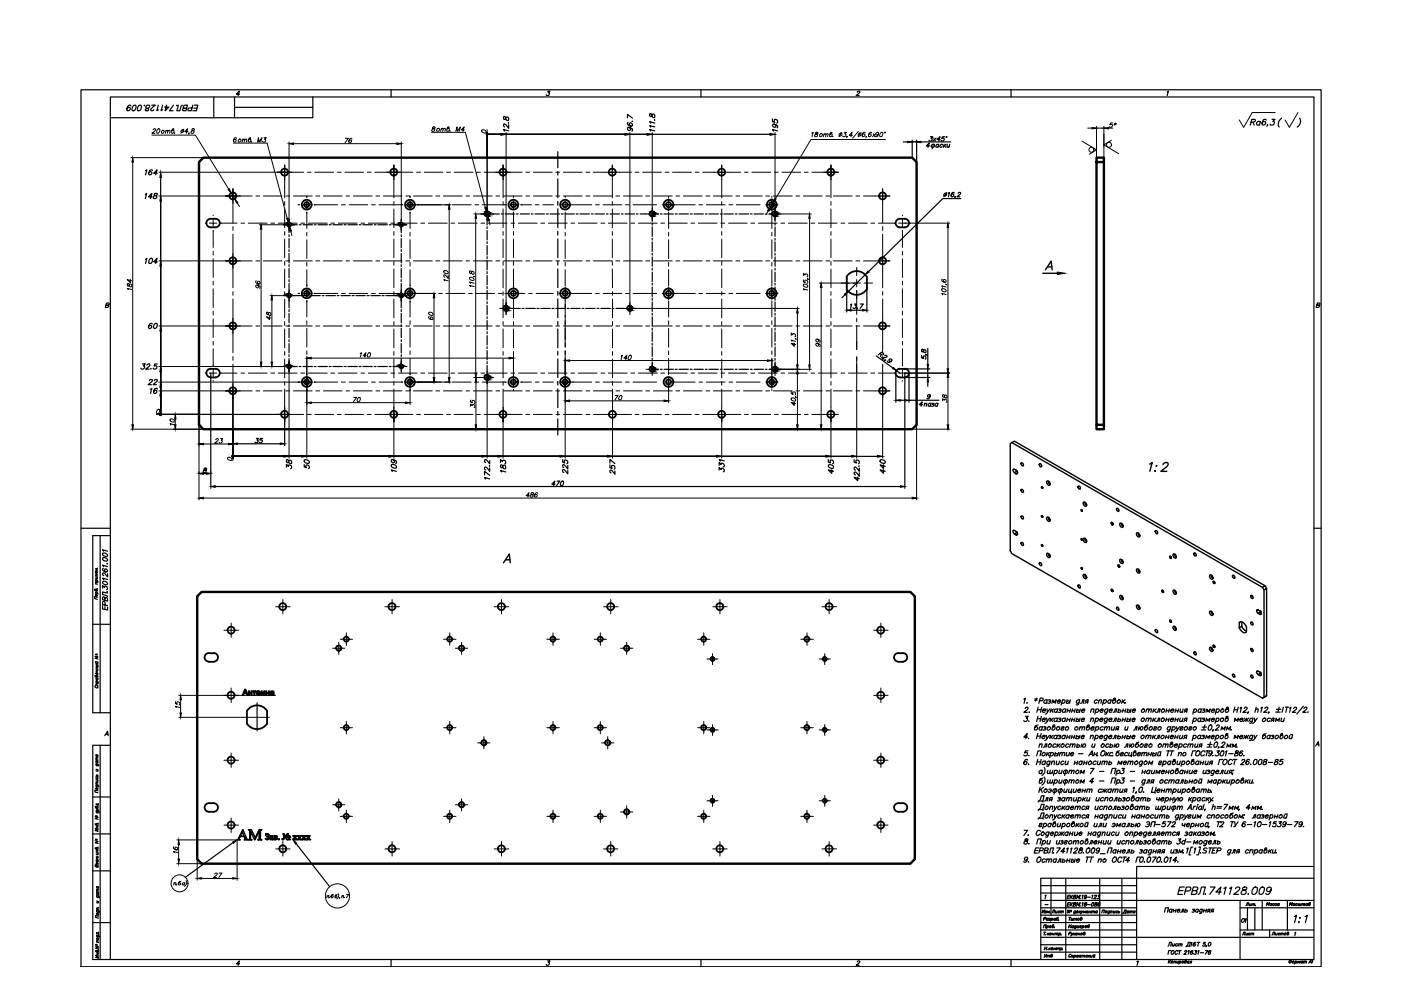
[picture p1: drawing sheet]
<svg xmlns="http://www.w3.org/2000/svg" width="297mm" height="210mm" viewBox="0 0 297 210" stroke-linecap="round" stroke-linejoin="round" font-family="sans-serif">
<defs><g id="words">
<g font-size="5.3">
<text x="270.2" y="28.2">( )</text>
<text x="242.7" y="101.2">1:2</text>
</g>
<text font-size="4.4" x="273.4" y="196.8">1:1</text>
<g font-size="3.5">
<text x="21.5" y="66.3">В</text>
<text x="278" y="66.3">В</text>
<text x="265.3" y="196.8" transform="rotate(-90 265.3 196.8)">О1</text>
<text x="220.5" y="204.3">Утв</text>
</g>
<g font-size="3.1">
<text x="262.5" y="199.3">Лист</text>
<text x="276.6" y="205.3">А1</text>
</g>
<g font-size="2.6">
<text x="19.4" y="140.1">о</text>
<text x="20.1" y="171.8">.</text>
<text x="19.4" y="179.2">о</text>
<text x="19.4" y="174.3">о</text>
<text x="220.8" y="193">-</text>
<text x="226.1" y="194.4">о</text>
</g>
</g></defs>
<g fill="none" stroke="#000" stroke-width=".25">
<path d="M17.2 19h262.9v186h-262.9zM50.8 20h-.7l.6-.7-.2 1M82.9 19v1.6M116.1 19.3h.5l-.4 .4h.2a.35 .35 0 0 1-.1 .5 .35 .35 0 0 1-.5-.1M148.6 19v1.6M181.8 19.5a.29 .29 0 0 1 .2-.2 .29 .29 0 0 1 .3 .2l-.8 .8h.6M214.4 19v1.6M247.5 19.5l.2-.2-.2 1M23.4 20.6h255.2v182.8h-255.2zM23.4 25h21.9M27.8 22.5l-.1-.2a.78 .78 0 0 0-.7 1.1 .4 .4 0 0 0 .5-.1 .4 .4 0 0 0-.1-.5h-.3l-.2 .3M28.3 22.3h.3a.74 .74 0 0 1-.4 1.2l-.2-.2z"/>
<path d="M29.4 22.3h.4a.7 .7 0 0 1 .1 .8 .7 .7 0 0 1-.7 .3v-.4zM30.6 22.3h.1l-.1 .1M30.8 36.2l.3-.2-.3 1.1M31.1 22.3h.6a.65 .65 0 0 1-.8 .8l-.1 .3 .2 .1 .4-.1 .1-.2-.6-.5zM32.2 22.3h.7l-1 1a.36 .36 0 0 0 .4 .2 .36 .36 0 0 0 .3-.3M32.3 36.1a.59 .59 0 0 0-.7 .2 .59 .59 0 0 0 .1 .8 .35 .35 0 0 0 .5-.3 .35 .35 0 0 0-.3-.4l-.4 .3M33.3 36.7h-.7l.7-.7-.3 1.1M33.6 22.3l-.3 1.2 .3-.2M34.1 37.6v50.3M34.5 22.3l-.4 1.2 .4-.2M35.3 22.3l-.3 1.2 .8-.8h-.9M36.8 22.3l-.9 1.2h.8"/>
<path d="M37.5 22.3h.1l-.1 .1M37.8 22.3l-.3 1.2h.6l.3-1 .3-.2M39.1 22.9l-.4 .2v.3l.7 .1 .3-1.2h-.6l-.2 .2v.4h.7M40.9 22.3l-.4 1.2-.6-.1v-.4l.8-.1M41.1 22.9h.7M41.2 22.3h.7l-.3 1.2h-.7M45.3 20.6v4.4M49.7 20.6v4.4h-4.4M49.7 22.8h16.6M66.3 20.6v4.4h-16.6M103.3 28.5h60M106.8 24.7v.6h.3a.39 .39 0 0 1 .2-.5 .39 .39 0 0 1 .6 .2 .39 .39 0 0 1-.3 .6l-.3-.3-.2-.5z"/>
<path d="M107.8 26v.1M107.9 27.8l-1.1-.3 .2 .3M107.9 26.4v.8l-.9-.9h-.2v.4l.2 .2M118.3 32.2v3.3M118.3 36.4v.7M118.3 37.9v4M133 25v-.8l1.1 .8M133.2 26h-.1a.59 .59 0 0 0 .3 .7 .59 .59 0 0 0 .7-.2l-.1-.3-.4-.1-.2 .3 .4 .3M133.4 27l.3 .4a.34 .34 0 0 1-.4 .3 .34 .34 0 0 1-.2-.4 .34 .34 0 0 1 .3-.3l.7 .3-.1 .5M134.1 25.7h-.1M137.8 24.1l-.1 .4 .2 .2h.2l.3-.5a.37 .37 0 0 1 .4 .3 .37 .37 0 0 1-.3 .4l-.4-.7zM138 26.1l-.3-.3 1.1 .3"/>
<path d="M138.8 25.4h.1M138.8 27.8l-1.1-.3 .3 .3M138.8 26.9l-1.1-.2 .3 .3M163.8 25.2v.6l.5 .1a.37 .37 0 0 1 0-.6 .37 .37 0 0 1 .5 .3l.1 .3-.2 .2M164.2 26.3l.3 .5a.36 .36 0 0 1-.6 .1 .36 .36 0 0 1 0-.6l.9 .4-.1 .4M164.9 27.8l-1.1-.3 .2 .3M191.5 30.1h1M193.4 29.7v3.7M193.4 30.1h.9M194.3 29.7v4.7M195.3 30.1h6.3M197.1 30.9h-.7l.6-.6-.2 .9"/>
<path d="M197.3 29h.5l-.4 .3h.2a.37 .37 0 0 1-.1 .6 .37 .37 0 0 1-.5-.2M197.6 30.6h.5v.5l-.2 .1-.5-.1zM197.9 30.6l-.3 1M198 29.3l.3 .6M198.5 29.3l-.7 .6M199 30.8a.29 .29 0 0 0-.5 0 .29 .29 0 0 0 .3 .4l.1-.1M199 30.6l-.1 .6M199.3 29.6h-.6l.6-.6-.3 .9M199.8 30.8a.29 .29 0 0 0-.5 0 .29 .29 0 0 0 .3 .4l.2-.1M200.2 30.6l-.2 .6M200.3 29h-.5l-.1 .4 .3-.1a.34 .34 0 0 1 .1 .5 .34 .34 0 0 1-.6-.1M200.3 30.9l.2 .3"/>
<path d="M200.6 30.6l-.5 .5M200.6 29h.1l-.1 .1zM200.9 30.6l-.1 .6 .4-.1M201.4 30.6l-.2 .6M265.2 25.9l.9-.1v-.5h-.7l-.3 1.2M265.7 25.9l.2 .6M267.2 25.9a.41 .41 0 0 0-.5-.2 .41 .41 0 0 0-.2 .5 .41 .41 0 0 0 .4 .3l.2-.1M267.2 25.7l-.2 .8M268.5 25.5l-.1-.2a.7 .7 0 0 0-.8 .4 .7 .7 0 0 0 .2 .8l.4-.1 .1-.5-.3-.1-.4 .3M30.8 41.2l.3-.2-.3 1.1M30.8 55l.3-.2-.3 1.1M31.7 55l.3-.2a.59 .59 0 0 1 .3 .6 .59 .59 0 0 1-.6 .5l-.2-.2z"/>
<path d="M32.2 41.7h-.7l.7-.7-.3 1.1M32.8 41l-.1 .4 .4 .1a.37 .37 0 0 1-.1 .6 .37 .37 0 0 1-.5-.2l.1-.3 .7-.3v-.3zM33.3 55.5h-.7l.7-.7-.3 1.1M60.9 47.7h.8M61.3 49.8v.4M61.3 50.6v2M61.3 52.9v.4M61.3 53.7v2M61.3 56.1v.4M61.3 56.9v2M61.3 59.3v.4M63 47.7h-1.7v1.6"/>
<path d="M63.4 47.7h.4M64.2 47.7h2M66.6 47.7h.4M67.4 47.7h2M69.8 47.7h.4M70.6 47.7h2M73 47.7h.4M73.8 47.7h2M76.1 47.7h.5M76.9 47.7h2M79.4 47.7h.3M80.1 47.7h2"/>
<path d="M82.5 47.7h.4M83.3 47.7h1.8v1.6M85.1 49.8v.4M85.1 50.6v2M85.1 52.9v.4M85.1 53.7v2M85.1 56.1v.4M85.1 56.9v2M85.1 59.3v.4M103.3 44.9v1M103.3 46.4v1.3M103.3 48.1v.4"/>
<path d="M103.3 48.9v2M103.3 51.3v.3M103.3 52.1v1.9M103.3 54.4v.4M103.3 55.2v2M103.3 57.6v.4M103.3 58.4v2M104.6 45.4h1.3M106.3 45.4h.4M107.1 45.4h2M109.5 45.4h.3M110.3 45.4h2"/>
<path d="M112.6 45.4h.4M113.4 45.4h2M115.8 45.4h.4M116.6 45.4h2M118.3 42.7v.8M118.3 44.3v3.9M118.3 49.1v.8M118.3 50.7v3.9M118.3 55.4v.8M118.3 57v4M119 45.4h.4M119.8 45.4h2"/>
<path d="M122.2 45.4h.4M123 45.4h2M125.4 45.4h.4M126.1 45.4h2M128.6 45.4h.3M129.4 45.4h1.9M131.7 45.4h.4M132.5 45.4h2M134.9 45.4h.4M135.7 45.4h1.3M138.3 47.3v.4M138.3 48.1v2"/>
<path d="M138.3 50.5v.4M138.3 51.3v2M138.3 53.7v.4M138.3 54.5v2M138.3 56.9v.4M138.3 57.7v2M139.6 45.4h-1.3v1.5M140 45.4h.4M140.8 45.4h2M143.2 45.4h.4M144 45.4h2M146.3 45.4h.5"/>
<path d="M147.1 45.4h2M149.5 45.4h.4M150.3 45.4h2M152.7 45.4h.4M153.5 45.4h2M155.9 45.4h.4M156.7 45.4h2M159.1 45.4h.4M159.9 45.4h2M162.2 45.4h.4M163.1 45.4h1.2v1.5M164.3 47.3v.4"/>
<path d="M164.3 48.1v2M164.3 50.5v.4M164.3 51.3v2M164.3 53.7v.4M164.3 54.5v2M164.3 56.9v.4M164.3 57.7v2M179.5 58.7v7.5M183.5 58.2l-3.6 3.6M200.7 40.8l-.6 .9M201 41l.3-.2-.2 .9M202.3 40.9v-.1a.51 .51 0 0 0-.6 .3 .51 .51 0 0 0 .1 .6l.3-.1 .1-.3-.2-.2-.3 .3"/>
<path d="M202.6 41.7l-.2 .2M203.1 41a.26 .26 0 0 1 .3-.2 .26 .26 0 0 1 .3 .2l-.8 .7h.6M203.7 42.1h-3.8l-15.8 15.5M30.2 77.2h.6l-.4 .4h.1a.4 .4 0 0 1 0 .6 .4 .4 0 0 1-.6-.2M31.1 77.4a.32 .32 0 0 1 .4-.2 .32 .32 0 0 1 .3 .3l-.9 .8h.7M32 78.2h.1M32.3 68.7l-.1-.1a.62 .62 0 0 0-.6 .3 .62 .62 0 0 0 .1 .8 .35 .35 0 0 0 .4-.3 .35 .35 0 0 0-.2-.4l-.4 .3M32.7 68.8l.2-.2h.4a.64 .64 0 0 1 0 .7 .64 .64 0 0 1-.7 .3zM33.3 77.2h-.5l-.1 .4a.35 .35 0 0 1 .5 0 .35 .35 0 0 1 0 .5l-.5 .2-.2-.3M44.7 79.1v24.4M61.3 76v1.7h1.7M61.3 60.1v2"/>
<path d="M61.3 62.5v.4M61.3 63.3v2M61.3 65.6v.5M61.3 66.4v2M61.3 68.9v.3M61.3 69.6v2M61.3 72v.4M61.3 72.8v2M61.3 75.2v.4M62.5 62.7h2.2M63.4 77.7h.4M64.2 77.7h2"/>
<path d="M65.1 62.7h.4M65.9 62.7h2M66.6 77.7h.4M67.4 77.7h2M68.3 62.7h.4M69.1 62.7h2M69.8 77.7h.4M70.6 77.7h2M71.5 62.7h.4M72.3 62.7h2M73 77.7h.4M73.8 77.7h2"/>
<path d="M74.7 62.7h.4M75.5 62.7h2M76.1 77.7h.5M76.9 77.7h2M77.8 62.7h.5M78.6 62.7h2M79.4 77.7h.3M80.1 77.7h2M81 62.7h.4M81.8 62.7h2.3M82.5 77.7h.4M85.1 60.1v2"/>
<path d="M85.1 62.5v.4M85.1 63.3v2M85.1 65.6v.5M85.1 66.4v2M85.1 68.9v.3M85.1 69.6v2M85.1 72v.4M85.1 72.8v2M85.1 75.2v.4M85.1 76v1.7h-1.8M103.3 60.8v.4M103.3 61.6v2"/>
<path d="M103.3 64v.4M103.3 64.8v1.9M103.3 67.2v.3M103.3 68v1.9M103.3 70.3v.4M103.3 71.1v2M103.3 73.5v.4M103.3 74.3v2M103.3 76.7v.4M103.3 77.5v1.3M108.6 65.4h1.7M110.7 65.4h.4"/>
<path d="M111.5 65.4h2M113.9 65.4h.4M114.7 65.4h2M117 65.4h.5M117.8 65.4h2M118.3 61.8v.8M118.3 63.4v3.9M118.3 68.1v.8M118.3 69.8v3.9M118.3 74.5v.8M118.3 76.1v4M120.3 65.4h.3"/>
<path d="M121 65.4h2M123.4 65.4h.4M124.2 65.4h2M126.6 65.4h.4M127.4 65.4h2M129.8 65.4h.4M130.6 65.4h1.7M138.3 76.7v1.6h1.3M138.3 60.1v.3M138.3 60.9v2M138.3 63.2v.5M138.3 64v2"/>
<path d="M138.3 66.4v.4M138.3 67.2v2M138.3 69.6v.4M138.3 70.4v2M138.3 72.8v.4M138.3 73.6v2M138.3 76v.4M140 78.3h.4M140.8 78.3h2M143.2 78.3h.4M144 78.3h2M146.3 78.3h.5"/>
<path d="M147.1 78.3h2M149.5 78.3h.4M150.3 78.3h2M152.7 78.3h.4M153.5 78.3h2M155.9 78.3h.4M156.7 78.3h2M159.1 78.3h.4M159.9 78.3h2M162.2 78.3h.4M164.3 60.1v.3M164.3 60.9v2"/>
<path d="M164.3 63.2v.5M164.3 64v2M164.3 66.4v.4M164.3 67.2v2M164.3 69.6v.4M164.3 70.4v2M164.3 72.8v.4M164.3 73.6v2M164.3 76v.4M164.3 76.7v1.6h-1.2M179.2 62.5l-.7 .6M180.3 64.6l.3-.1-.3 .9"/>
<path d="M180.5 65.8h2.4M181.2 64.5h.4l-.3 .3h.1a.35 .35 0 0 1 0 .5 .35 .35 0 0 1-.5-.1M181.8 65.3l-.1 .3M182.4 64.5h.6l-.6 .9M183.8 60v6.2M185.8 75.5l3.5 2.5M186.6 75l.5 .3 .3-.2-.5-.4-.7 .6M186.8 75.1l-.1 .5M187.6 75.4l.3-.1 .1 .4-1.1 .1 .5 .4M187.8 76.4l-.1-.1 .1 .1-.3 .1M188.2 76.6v.1a.52 .52 0 0 0 .6 .1 .52 .52 0 0 0 .2-.6 .3 .3 0 0 0-.4-.1 .3 .3 0 0 0 0 .5h.4M189.9 79.1v6.2"/>
<path d="M190.1 78.6l.7 .5M191.8 79.1v24.4M191.9 78.2h5.2M192.7 79.1v6.2M195.4 75.4v.4l.4 .2a.33 .33 0 0 1 .1-.6 .33 .33 0 0 1 .4 .4l-.1 .3M195.4 74.1l.1 .5h.2l.2-.4a.32 .32 0 0 1 .4 .1 .32 .32 0 0 1-.1 .5l-.3-.1-.2-.6zM196.3 75.2l.2 .1M196.7 73.9v3.4M196.7 78.2v1.8M31.7 80.7a.32 .32 0 0 1 .3-.2 .32 .32 0 0 1 .3 .3l-.9 .8h.7M31.9 82.5l.3-.2-.3 1.1M32.7 80.7a.32 .32 0 0 1 .3-.2 .32 .32 0 0 1 .3 .3l-.8 .8h.7"/>
<path d="M33.3 82.5v-.1a.6 .6 0 0 0-.6 .3 .6 .6 0 0 0 .1 .7l.4-.3v-.3h-.4l-.2 .2M43.3 99.3v.3l.3 .1a.3 .3 0 0 1-.1 .5 .3 .3 0 0 1-.4-.3l.7-.4v-.2zM49.4 96.8h136.6M49.4 94.1v.4M50.3 94.1h9.1M54.3 92.9h.5l-.3 .4h.1a.35 .35 0 0 1 0 .5 .35 .35 0 0 1-.6-.1M55.7 92.9h-.5l-.1 .4a.33 .33 0 0 1 .6 .2 .33 .33 0 0 1-.4 .4l-.4-.2M60.4 87.9v6.6M60.7 99v-.5l.5 .4v-.2a.41 .41 0 0 1 .6 .1 .41 .41 0 0 1-.2 .6M60.8 97.5v.5l.2 .1 .2-.5a.39 .39 0 0 1 .6 .2 .39 .39 0 0 1-.2 .5l-.4-.2-.1-.5zM64.5 98.5v.5l.5 .2-.2-.2a.38 .38 0 0 1 .6-.3 .38 .38 0 0 1 0 .6M64.5 97.5a.64 .64 0 0 1 .8 0 .64 .64 0 0 1 .2 .7 .66 .66 0 0 1-.7 0 .66 .66 0 0 1-.3-.7z"/>
<path d="M83 98.5a.66 .66 0 0 1 .7 0 .66 .66 0 0 1 .3 .7 .68 .68 0 0 1-.7 0 .68 .68 0 0 1-.3-.7zM83.3 97.4l.3 .5a.33 .33 0 0 1-.3 .2 .33 .33 0 0 1-.3-.4 .33 .33 0 0 1 .3-.3l.7 .4 .1 .3-.2 .1M84.1 99.9l-1.1-.3 .2 .4M103.7 98.8h.1M103.8 99.2v.7l-.9-.9-.1 .1-.1 .3 .3 .2M103.8 97.6v.8l-.9-1-.1 .1-.1 .3 .3 .3M106.1 98v-.6l.4 .5v-.2a.4 .4 0 0 1 .7 .1 .4 .4 0 0 1-.2 .6M106.2 98.6l-.1 .3 .2 .3h.2l.3-.5a.37 .37 0 0 1 .4 .3 .37 .37 0 0 1-.3 .4l-.4-.7zM118.3 80.9v.7M118.3 82.5v3.9M118.3 87.2v.8M118.3 88.8v3.4"/>
<path d="M119.3 97.4v.6l.4 .2a.35 .35 0 0 1 0-.6 .35 .35 0 0 1 .5 0l.2 .5-.2 .2M120.4 99.7v.7l-.9-.8a.33 .33 0 0 0-.2 .3 .33 .33 0 0 0 .2 .3M120.4 98.7v.7l-.9-.9-.2 .1v.3l.2 .2M129.3 98.6v.5l.5 .2a.37 .37 0 0 1 .1-.6 .37 .37 0 0 1 .5 .4l-.2 .4M129.3 98.2v-.8l1.1 .9M130.4 99.9v.7l-.9-1-.1 .1-.1 .3 .3 .3M152.5 99.7v-.6l.4 .5v-.2a.39 .39 0 0 1 .6 .1 .39 .39 0 0 1-.1 .5M152.5 98.7v-.6l.4 .4v-.2a.41 .41 0 0 1 .6 .1 .41 .41 0 0 1-.1 .6M153.6 97.7l-1.1-.3 .2 .4M175.6 97.4v.6l.5 .2a.39 .39 0 0 1 .1-.7 .39 .39 0 0 1 .5 .4v.3l-.2 .1M175.7 98.6a.66 .66 0 0 1 .7 0 .66 .66 0 0 1 .3 .7 .68 .68 0 0 1-.7-.1 .68 .68 0 0 1-.3-.6zM176.3 99.6v.8l-.7-.8 1.1 .3"/>
<path d="M181.1 97.4v.6l.5 .2a.37 .37 0 0 1 0-.7 .37 .37 0 0 1 .5 .3l.1 .3-.2 .2M182.1 98.8h.1M182.2 99.2v.7l-.9-.9a.35 .35 0 0 0-.2 .4 .35 .35 0 0 0 .3 .3M186.6 97.5a.68 .68 0 0 1 .8 0 .68 .68 0 0 1 .2 .7 .68 .68 0 0 1-.7 0 .68 .68 0 0 1-.3-.7zM187.3 99.6v.8l-.7-.8 1.1 .3M187.3 98.5v.8l-.7-.7 1.1 .3M190.9 84.9h.9M191.9 80h5.2M192.7 84.9h6.4M195.6 85.8h-.7l.6-.6-.2 .9M196 85.7l.5-.2-.1 .6M196.1 85.5l-.2 .6"/>
<path d="M196.7 81v.9M197.2 83.9l-.2 .2h-.3a.29 .29 0 0 1 .1-.4 .29 .29 0 0 1 .4 .2l-.3 .6-.4-.1M197.4 85.6a.32 .32 0 0 0-.4-.1 .32 .32 0 0 0-.2 .4 .32 .32 0 0 0 .4 .2l.1-.1M197.4 85.5l-.2 .6M197.6 85.5h.4v.2l-.3 .1M197.9 85.8v.2l-.4 .1M198.8 85.6a.3 .3 0 0 0-.5 .1 .3 .3 0 0 0 .3 .4l.1-.1M198.9 85.5l-.2 .6M17.2 112h6.2M21.2 113.6v37.5M21.8 118.3a.61 .61 0 0 1 .7 0 .61 .61 0 0 1 .2 .6 .61 .61 0 0 1-.7 0 .61 .61 0 0 1-.2-.6zM21.8 117.3a.61 .61 0 0 1 .7 0 .61 .61 0 0 1 .2 .6 .61 .61 0 0 1-.7 0 .61 .61 0 0 1-.2-.6z"/>
<path d="M22 116.9l-.3-.3 1.1 .3M22.7 119.5h.1h-.1M23.4 113.6h-3.7v37.5h3.7M42.2 100v.4M43.1 100.4h.7M45.6 103.2h145.3M102.7 100.7v-.8l1.1 .9M103.8 101.5l-1.1-.3 .2 .4M106.3 100.1l-.2-.3 1.1 .3M117.7 102.6h-.7l.6-.6-.2 .9M118.1 102h.6l-.7 .9M119 102.2l.2-.2a.5 .5 0 0 1 .3 .6 .5 .5 0 0 1-.5 .3l-.2-.1z"/>
<path d="M181.8 101.2v.7l-.7-.7 1.1 .3M182.2 100.2v.8l-.9-.9-.2 .3 .3 .3M278.6 112h1.5M19.7 132.4h3.7M20.3 125.1v-.1a.21 .21 0 0 1 .3 0 .21 .21 0 0 1 0 .3l-.5-.1v-.2l.2 .2M20.3 125.8l.6 .1M20.3 123.8l.3 .1M20.3 123.2l.6 .2M20.3 122.3l.3 .1M20.3 120.6l.3 .1M20.3 120.9l.3 .1M20.3 125.8v-.3a.21 .21 0 0 1 .3 0 .21 .21 0 0 1 0 .3"/>
<path d="M20.3 123.2v-.2a.21 .21 0 0 1 .3 0 .21 .21 0 0 1 0 .3M20.5 120.6v.3M20.6 126.1v.2a.21 .21 0 0 1-.3 0 .21 .21 0 0 1 0-.3l.1 .4M20.6 122.4v.3l-.3-.1M20.6 121.2a.17 .17 0 0 1 0 .3 .17 .17 0 0 1-.3-.1v-.3l.1 .4M20.6 126.6l-.5-.1v.4l.5 .2M20.6 124.8h.1M20.6 123.6l-.3-.1v.3M20.6 121.8l-.3-.1 .3 .2-.3 .2 .3 .1M20.6 120.5h.1M21.7 128.4v.7l1.1 .3v-.7M21.7 124.7v-.6l.5 .5v-.2a.38 .38 0 0 1 .5 .1 .38 .38 0 0 1-.1 .5"/>
<path d="M21.8 123.3a.6 .6 0 0 1 .7 0 .6 .6 0 0 1 .2 .6 .64 .64 0 0 1-.9-.6zM21.9 120.5l-.1 .1a.6 .6 0 0 0 .3 .6 .6 .6 0 0 0 .7-.1l-.3-.5a.32 .32 0 0 0-.3 .3 .32 .32 0 0 0 .2 .4M22 122.9l-.3-.3 1.1 .3M22 120.1l-.3-.3 1.1 .3M22.3 126.9l-.3-.3h-.2l-.1 .6 1.1 .3v-.5l-.2-.3h-.3v.6M22.3 128.6v.6M22.3 128.3l-.1-.7h-.4l-.1 .6 1.1 .2M22.7 125.5h.1M22.8 125.8l-1.1-.3v.6l.9 .2 .2 .2M22.8 121.7v.6l-.6-.7-.3-.1-.2 .3 .3 .3M20.3 145.4a.26 .26 0 0 0 0 .4 .26 .26 0 0 0 .4-.2l-.1-.2M20.3 143.4a.22 .22 0 0 1 .4-.2 .21 .21 0 0 1-.1 .4l-.4-.1-.1-.3 .3 .3"/>
<path d="M20.3 145.2l.5 .1M20.3 144.6l.7 .2M20.3 143.7l.5 .1M20.3 142.1l.5 .1M20.3 141.5l.5 .1M20.3 141.8l.5 .1M20.3 141.3l.5 .1M20.3 140.9l.5 .1M20.4 144.6a.19 .19 0 0 1 .1-.3 .19 .19 0 0 1 .2 .2v.2M20.4 143.7a.2 .2 0 0 0-.1 .3 .2 .2 0 0 0 .3 .1 .2 .2 0 0 0 .1-.2v-.1M20.5 142.1l.1 .3h-.3M20.5 141.3v-.3h.1l.1 .3"/>
<path d="M20.6 141.5v.4M20.8 145l-.4-.1 .1 .3M21.2 158v45.4M22.2 156l.6-.9 .1 .9M22.4 155.7h.5M23.4 158h-3.7v45.4h3.7M54.5 149v6M217.1 148.2l.3-.2-.3 1.1M217.4 150.2l.2-.3 .4 .2-.9 .9h.7M217.4 151.9h.6l-.4 .4h.1a.4 .4 0 0 1 0 .6 .4 .4 0 0 1-.6-.1M217.7 149v.1l.1-.1M217.9 156.3h-.8l.7-.8-.3 1.1"/>
<path d="M218 159.2h-.6l-.2 .5a.37 .37 0 0 1 .7 .1 .37 .37 0 0 1-.4 .5l-.4-.2M218.1 156.5v.1M218.1 152.9h.1M218.2 150.9l.1 .1M219.4 148.2l.5 .3M219.7 148l-.1 .7M219.9 156.1h.7M219.9 148.2l-.5 .3M219.9 152.4h.8M220 150.5h.7M220 155.5l-.3 1.1M220.1 153.7l-.6 .3-.2 .6a.34 .34 0 0 0 .6 0 .34 .34 0 0 0-.2-.5l-.3 .1"/>
<path d="M220.1 151.9l-.3 1.1M220.1 149.9l-.3 1.1M220.4 148.6l.7-.1 .1-.4-.7-.1-.3 1.1M220.4 157.9l.3-.2 .3 .1-.2 .6M220.5 157.7l-.3 .7M220.8 155.5l-.3 1.1M220.8 151.9l-.3 1.1M220.9 149.9l-.3 1.1M221 154.2a.36 .36 0 0 0-.6 .1 .36 .36 0 0 0 .2 .5l.3-.2M221 156.2l.6-.1a.34 .34 0 0 0-.6 0 .34 .34 0 0 0 .3 .5l.2-.2M221 152.6h.6v-.3a.37 .37 0 0 0-.5 .1 .37 .37 0 0 0 .2 .6l.3-.2M221 154.1l-.2 .7"/>
<path d="M221.1 150.6l.6-.1a.34 .34 0 0 0-.6 0 .34 .34 0 0 0 .2 .5l.3-.1M221.2 158.4h.2l.2-.7h.4l-.2 .7M221.3 154.1h.4v.2l-.3 .1M221.6 154.4l.1 .2-.1 .1-.5 .1M221.9 155.9l.1 .7 .5-.7M221.9 152.3l.1 .7 .5-.7M222 148.5a.36 .36 0 0 0-.6 .1 .36 .36 0 0 0 .2 .5l.3-.1M222 150.3l.1 .7 .5-.7M222 156.6l-.5 .4M222 153l-.4 .4M222 148.4l-.1 .7M222 159.5l-.2 .8"/>
<path d="M222.1 151l-.5 .4M222.2 159.9l.2 .4M222.3 148.4h.4v.3h-.3M222.5 159.5l-.6 .6M222.6 148.7l.1 .2-.2 .2-.4-.1M222.7 159.7l.5-.2a.39 .39 0 0 1 0 .6 .39 .39 0 0 1-.5 0M222.7 155.9l-.1 .7M222.8 152.3l-.2 .7M222.8 159.5l-.3 1.1M222.9 150.3l-.2 .7M222.9 156.2l.2 .4M222.9 152.6l.3 .4"/>
<path d="M223 149.1l.2-.7 .2 .6 .5-.6-.2 .7M223 150.6l.3 .4M223.3 155.9l-.7 .5M223.3 152.3l-.6 .5M223.4 154.1a.34 .34 0 0 1 .2 .5 .34 .34 0 0 1-.6 0l.3-.9h.3v.2l-.5 .3M223.4 150.3l-.7 .5M223.7 159.9l.3-.1a.26 .26 0 0 1 .2 .2 .26 .26 0 0 1-.3 .3l-.3-.1M223.8 159.5l-.3 .8M223.9 157.9a.39 .39 0 0 0-.5 0 .39 .39 0 0 0 0 .5l.4-.1M224.1 156.1a.37 .37 0 0 0-.6-.1 .37 .37 0 0 0 .3 .6l.2-.2M224.2 148.7h.6v-.2a.36 .36 0 0 0-.5 .1 .36 .36 0 0 0 .2 .5l.3-.1M224.2 152.4a.38 .38 0 0 0-.6 0 .38 .38 0 0 0 .2 .6l.3-.2"/>
<path d="M224.2 155.9l-.2 .7M224.2 150.5a.36 .36 0 0 0-.4-.2 .36 .36 0 0 0-.2 .4 .36 .36 0 0 0 .4 .3l.1-.1M224.2 152.3l-.2 .7M224.3 150.3l-.2 .7M224.3 157.7l-.2 .7M224.4 155.9h.5l-.1 .3h-.2M224.4 158l.2 .4M224.4 152.3h.5v.2l-.3 .1M224.4 159.5l-.2 .8M224.5 150.4h.5l-.1 .2h-.3M224.7 156.2l.2 .2-.2 .2h-.5M224.7 152.6l.2 .2-.1 .1h-.5"/>
<path d="M224.7 159.8l.3-.3 .2 .1-.1 .7M224.8 157.7l-.7 .5M224.8 159.5l-.2 .8M224.8 150.6l.1 .1-.1 .3h-.4M224.9 158l.4-.3a.35 .35 0 0 1 .3 .4 .35 .35 0 0 1-.4 .3 .35 .35 0 0 1-.3-.4zM225.1 154.2l.5-.1-.1 .2-.5 .2v.3h.3l.2-.2M225.2 148.5l.3-.1a.38 .38 0 0 1 .2 .5 .38 .38 0 0 1-.6 .1M225.2 159.8l.5-.2-.1 .7M225.3 148.4l-.3 1.1M225.8 156.1a.37 .37 0 0 0-.6 0 .37 .37 0 0 0 .3 .5l.2-.2M225.9 152.4a.38 .38 0 0 0-.7 0 .38 .38 0 0 0 .3 .6l.3-.2M225.9 155.9l-.2 .7"/>
<path d="M225.9 152.3l-.2 .7M226 150.5a.37 .37 0 0 0-.7 0 .37 .37 0 0 0 .3 .5l.2-.1M226 154.2a.36 .36 0 0 1 .6 .1 .36 .36 0 0 1-.4 .5l-.3-.2zM226 150.3l-.2 .7M226.2 148.7l.2-.1a.28 .28 0 0 1 .4 .2 .28 .28 0 0 1-.4 .3l-.3-.1M226.2 159.5l-.2 .7 .6-.1M226.2 156.3h.6M226.3 148.4l-.2 .7M226.3 152.6h.5M226.3 150.7h.6M226.3 155.9l-.2 .7M226.3 152.3l-.2 .7"/>
<path d="M226.4 150.3l-.2 .7M226.6 157.9a.39 .39 0 0 0-.5 0 .39 .39 0 0 0 0 .5l.4-.1M226.8 159.5l-.2 .8M226.9 155.9l-.2 .7M226.9 157.9l.2-.1h.3l-.1 .6M226.9 148.4l-.1 .7M226.9 152.3l-.2 .7M227 159.9h.6l.1-.1a.35 .35 0 0 0-.6-.1 .35 .35 0 0 0 .2 .6l.2-.2M227 150.3l-.2 .7M227 157.7l-.2 .7M227.2 156.3h.6M227.2 152.6h.6"/>
<path d="M227.3 150.7h.6M227.3 155.9l-.2 .7M227.4 152.3l-.3 .7M227.4 150.3l-.2 .7M227.4 157.9l.3-.2 .3 .1-.2 .6M227.9 155.9l-.2 .7M227.9 152.3l-.2 .7M228 150.3l-.2 .7M228.2 156.2l.4-.1 .2 .2-.2 .3-.5-.1M228.2 152.6l.4-.1 .2 .1-.3 .4-.3-.1M228.3 150.6a.29 .29 0 0 1 .4-.1 .29 .29 0 0 1 .1 .4h-.6M228.3 155.9l-.2 .7"/>
<path d="M228.3 152.3l-.2 .7M228.4 158h.5a.36 .36 0 0 1-.2 .4 .36 .36 0 0 1-.4 0M228.4 150.3l-.2 .7M228.5 157.7l-.3 .7M228.7 159.8h.9M228.9 148.5h-.1a.36 .36 0 0 0-.5 .1 .36 .36 0 0 0 .2 .5l.3-.1M228.9 148.4l-.3 1h-.4M229 154.3l.3-.2h.2l-.2 .7M229 155.9l-.2 .7M229 152.3l-.2 .7M229 154.1l-.2 .7M229.1 150.3l-.2 .7"/>
<path d="M229.1 149.1l.3-.2 .2-.5h.3l-.2 .7M229.3 156.2l.6-.1a.34 .34 0 0 0-.6 0 .34 .34 0 0 0 .3 .5l.2-.2M229.3 158.1h.3l.3-.4a.34 .34 0 0 1 .2 .6 .34 .34 0 0 1-.6-.2h.1M229.3 152.6h.6v-.3a.36 .36 0 0 0-.6 .2 .36 .36 0 0 0 .3 .5l.3-.2M229.3 150.6l.7-.1a.34 .34 0 0 0-.6 0 .34 .34 0 0 0 .2 .5l.3-.1M229.4 157.7l-.2 .7M229.5 154.3l.5-.2-.1 .7M230.3 148.9l-.3 .2M230.6 148.9h-.3l-.1-.2 .2-.3h.3l-.1 .7M230.7 154.1a.34 .34 0 0 1 .2 .5 .34 .34 0 0 1-.6 0l.2-.8 .4-.1 .1 .2-.6 .3M231.1 159.9h.5M231.3 156.1l.5-.2-.1 .7"/>
<path d="M231.3 152.5l.5-.2-.1 .7M231.3 155.9l-.2 .7M231.3 150.5l.4-.2 .2 .1-.1 .6M231.3 154.4h.7v-.2a.37 .37 0 0 0-.6 .1 .37 .37 0 0 0 .2 .5l.3-.2M231.3 152.3l-.1 .7M231.4 150.3l-.2 .7M231.6 157.7l-.1 .7 .6-.2M232 159.9h.6M232.1 159.5l-.2 .8M232.2 157.7l-.2 .7M232.3 156.1a.35 .35 0 0 1 .6-.1 .35 .35 0 0 1-.3 .6h-.3l-.2-.2M232.3 152.4l.4-.1a.38 .38 0 0 1 .1 .5 .38 .38 0 0 1-.6 0"/>
<path d="M232.3 155.9l-.3 1.1M232.4 150.5l.2-.2a.36 .36 0 0 1 .3 .5 .36 .36 0 0 1-.6 .1M232.4 154.2a.35 .35 0 0 1 .5 0 .35 .35 0 0 1-.2 .6h-.3l-.1-.2M232.4 152.3l-.3 1.1M232.4 150.3l-.3 1.1M232.4 154.1l-.3 1.1M232.6 159.5l-.2 .8M232.7 148.5a.36 .36 0 0 0-.6 .1 .36 .36 0 0 0 .3 .5l.2-.1M233 148.6l.3-.2h.3l-.2 .7M233.1 148.4l-.2 .7M233.2 156.2l.6-.1a.35 .35 0 0 0-.6 0 .35 .35 0 0 0 .3 .5l.2-.2M233.2 152.6l.7-.1a.36 .36 0 0 0-.6-.1 .36 .36 0 0 0 .2 .6l.3-.2"/>
<path d="M233.2 150.6l.7-.1a.34 .34 0 0 0-.6 0 .34 .34 0 0 0 .3 .5l.2-.1M233.6 159.3l.5-.1a.58 .58 0 0 1 .1 .8 .58 .58 0 0 1-.8 .1zM233.9 154.2a.36 .36 0 0 0-.6 .1 .36 .36 0 0 0 .3 .5l.2-.2M234 148.5l.3-.1a.38 .38 0 0 1 .2 .5 .38 .38 0 0 1-.6 .1M234 148.4l-.2 1.1M234.2 154.3l.5-.2-.1 .7M234.3 154.1l-.2 .7M234.6 159.5l-.2 .8M234.7 159.9l.3 .4M234.8 154.3l.3-.2h.2l-.2 .7M234.8 156.1l-.1-.1a.37 .37 0 0 0-.5 .1 .37 .37 0 0 0 .2 .5l.2-.2M234.8 152.4a.36 .36 0 0 0-.6 0 .36 .36 0 0 0 .4 .5l.1-.1"/>
<path d="M234.8 155.9l-.3 1-.5 .1M234.9 150.5a.38 .38 0 0 0-.6 0 .38 .38 0 0 0 0 .5l.5-.1M234.9 152.3l-.3 .9-.3 .2-.2-.1M234.9 150.3l-.3 1-.4 .1M235.1 156.2l.6-.1a.34 .34 0 0 0-.5 0 .34 .34 0 0 0 .2 .5l.3-.2M235.1 159.5l-.6 .6M235.1 152.6h.6l.1-.3a.37 .37 0 0 0-.6 .1 .37 .37 0 0 0 .2 .6l.3-.2M235.1 157.9a.39 .39 0 0 0-.5 0 .39 .39 0 0 0 0 .5l.4-.1M235.2 150.6l.6-.1a.34 .34 0 0 0-.5 0 .34 .34 0 0 0 .2 .5l.2-.1M235.4 158l.4-.1 .2 .2-.2 .3h-.5M235.5 157.7l-.2 .7M235.6 148.5a.38 .38 0 0 0-.7 .1 .38 .38 0 0 0 .3 .5l.2-.1"/>
<path d="M235.6 148.4l-.2 .7M235.7 154.1l-.1 .7h.3l.3-.2M235.9 156.6l.3-.2 .2-.5h.3l-.2 .7M235.9 159.7a.38 .38 0 0 0-.5 0 .38 .38 0 0 0 0 .6l.4-.2M236 153l.3-.2 .1-.5h.3l-.2 .7M236 151h.2l.3-.7h.3l-.2 .7M236.2 148.4a.37 .37 0 0 1 .3 .5 .37 .37 0 0 1-.6 0l.2-.8 .3-.1v.3l-.4 .2M236.3 158.1h.3l.3-.4a.35 .35 0 0 1 .2 .5 .35 .35 0 0 1-.5 .1v-.2M236.3 154.1l-.2 .7M236.4 157.7l-.2 .7M236.8 154.5l-.3 .3M237 148.5l.2-.1a.35 .35 0 0 1 .2 .5 .35 .35 0 0 1-.6-.1z"/>
<path d="M237 156.2a.29 .29 0 0 1 .4-.1 .29 .29 0 0 1 .1 .4h-.6M237.1 152.6a.28 .28 0 0 1 .3-.2 .28 .28 0 0 1 .1 .5l-.2 .1-.3-.1M237.1 154.5h-.4l.1-.4h.4l-.2 .7M237.1 155.9l-.2 .7M237.1 150.6h.5a.36 .36 0 0 1-.1 .4 .36 .36 0 0 1-.4-.1M237.1 152.3l-.1 .7M237.2 150.3l-.2 .7M237.3 159.2l-.5 .1-.2 .8a.35 .35 0 0 0 .6 0 .35 .35 0 0 0-.3-.6l-.2 .2M237.6 159.9h.6v-.2a.38 .38 0 0 0-.6 0 .38 .38 0 0 0 .1 .6l.4-.2M237.9 156.3h.6M238 152.6h.6M238 148.4l-.2 .7"/>
<path d="M238 150.7h.6M238 155.9l-.1 .7M238.1 152.3l-.2 .7M238.2 148.7l.2 .4M238.2 150.3l-.3 .7M238.4 158.4l.3-.2 .2-.5h.3l-.2 .7M238.5 149v.1l.1-.1M238.5 148.4l-.6 .5M238.6 154.1l-.1 .7h.2l.3-.2M238.6 155.9l-.2 .7M238.7 152.3l-.3 .7M238.7 150.3l-.2 .7"/>
<path d="M239 156.2l.3-.1 .2 .2-.2 .3-.4-.1M239 152.6l.4-.1 .2 .1-.3 .4-.4-.1M239 150.6a.29 .29 0 0 1 .4-.1 .29 .29 0 0 1 .1 .4h-.5M239 155.9l-.2 .7M239.1 159.7a.38 .38 0 0 0-.6 0 .38 .38 0 0 0 .1 .6l.4-.2M239.1 152.3l-.2 .7M239.1 150.3l-.1 .7M239.2 154.1l-.2 .7M239.4 159.5l-.1 .7 .5-.1M239.5 158.1h.3l.3-.4a.37 .37 0 0 1 .3 .5 .37 .37 0 0 1-.6 .2v-.3M239.6 157.7l-.2 .7M239.7 155.9l-.2 .7"/>
<path d="M239.8 152.3l-.2 .7M239.8 150.3l-.2 .7M240 159.5l-.2 .9M240 156.2l.7-.1a.34 .34 0 0 0-.6 0 .34 .34 0 0 0 .2 .5l.3-.2M240.1 152.6h.6v-.3a.36 .36 0 0 0-.6 .2 .36 .36 0 0 0 .3 .5l.2-.2M240.1 150.6l.6-.1a.34 .34 0 0 0-.5 0 .34 .34 0 0 0 .2 .5l.3-.1M240.4 154.8h.2l.2-.7h.3l-.2 .7M240.6 159.5a.35 .35 0 0 1 .2 .6 .35 .35 0 0 1-.6 0l.2-.8 .4-.1-.1 .3-.4 .2M241.2 159.9h.6v-.2a.36 .36 0 0 0-.6 0 .36 .36 0 0 0 .3 .6l.2-.2M241.5 154.4h.2l.1-.2a.31 .31 0 0 1 .5-.1 .31 .31 0 0 1-.1 .5l-.4 .2-.1-.4M241.5 157.3l-.6 .2-.2 .9a.38 .38 0 0 0 .6-.1 .38 .38 0 0 0-.2-.6l-.3 .2M241.5 154.1l-.2 .7"/>
<path d="M241.8 157.9l.2-.2a.35 .35 0 0 1 .3 .6 .35 .35 0 0 1-.6-.2zM242 150.6l.4-.3a.35 .35 0 0 1 .3 .4 .35 .35 0 0 1-.4 .3 .35 .35 0 0 1-.3-.4zM242.1 159.8l.3-.3 .2 .1-.1 .7M242.2 159.5l-.2 .8M242.6 159.8l.5-.2-.1 .7M242.7 157.9l.3-.2 .3 .1-.1 .2-.5 .1-.1 .3 .6-.1M243 156.1l.5-.2-.1 .7M243 152.5l.6-.2-.2 .7M243.1 155.9l-.2 .7M243.1 150.5l.2-.1h.3l-.1 .6M243.1 152.3l-.2 .7M243.1 150.3l-.2 .7"/>
<path d="M243.4 153.7l-.6 .3-.2 .6a.34 .34 0 0 0 .6 0 .34 .34 0 0 0-.2-.5l-.3 .1M243.5 159.9h.5M243.5 156.1l.2-.2h.3l-.1 .7M243.6 152.5l.1-.2h.4l-.1 .7M243.6 158l.4-.3a.35 .35 0 0 1 .3 .4 .35 .35 0 0 1-.4 .3 .35 .35 0 0 1-.3-.4zM243.6 159.5l-.2 .8M243.6 150.5l.5-.1-.1 .6M243.7 154.2a.36 .36 0 0 1 .7 .1 .36 .36 0 0 1-.4 .5l-.4-.2zM244.2 159.5l-.2 .8M244.4 159.9a.28 .28 0 0 1 .4-.2 .28 .28 0 0 1 .1 .5h-.6M244.5 155.9l-.2 .7M244.5 159.5l-.2 .8"/>
<path d="M244.5 152.3l-.1 .7M244.6 150.3l-.2 .7M244.6 156.2l.3 .4M244.7 154.2l.2-.1 .4 .1-.5 .2-.2 .4h.3l.2-.2M244.7 152.6l.2 .4M244.8 150.6l.2 .4M245.1 155.9l-.7 .5M245.1 156.6l.3-.2 .2-.5h.3l-.2 .7M245.1 152.3l-.7 .5M245.1 153l.4-.2 .1-.5h.3l-.2 .7M245.1 150.3l-.6 .5M245.2 151h.2l.2-.7h.4l-.2 .7"/>
<path d="M245.2 159.5l-.2 .8M245.6 159.5l-.2 .7 .6-.1M245.6 154.2a.35 .35 0 0 1 .6 0 .35 .35 0 0 1-.3 .6h-.3zM245.7 159.3l.2 .2 .3-.2M246.1 159.5l-.2 .8M246.2 156.1a.35 .35 0 0 1 .6-.1 .35 .35 0 0 1-.2 .6h-.4zM246.3 152.4l.4-.1a.38 .38 0 0 1 0 .5 .38 .38 0 0 1-.5 0zM246.7 157.9l.1-.1h.4l-.2 .6M246.7 157.7l-.2 .7M247.2 157.9l.3-.2 .2 .1-.1 .6M247.2 156.3h.6M247.2 152.6h.6"/>
<path d="M247.3 150.7h.5M247.3 155.9l-.2 .7M247.3 152.3l-.2 .7M247.4 150.3l-.2 .7M247.4 159.2h.7M247.8 159.2l-.3 1.1M247.8 155.9l-.1 .7M247.9 152.3l-.2 .7M247.9 150.3l-.1 .7M248.1 156.2l.7-.1a.34 .34 0 0 0-.6 0 .34 .34 0 0 0 .2 .5l.3-.2M248.2 152.6h.6v-.3a.37 .37 0 0 0-.6 .1 .37 .37 0 0 0 .3 .6l.2-.2M248.2 154.2a.37 .37 0 0 0-.6 0 .37 .37 0 0 0 .2 .6l.3-.2"/>
<path d="M248.2 159.2h.7M248.2 150.6l.7-.1a.35 .35 0 0 0-.6 0 .35 .35 0 0 0 .2 .5l.3-.1M248.2 154.1l-.3 1-.2 .1-.2-.1M248.4 157.7h.1a.37 .37 0 0 1 .1 .6 .37 .37 0 0 1-.6-.1l.2-.7 .4-.2v.3l-.5 .3M248.5 159.2l-.3 1.1M248.6 154.2a.31 .31 0 0 1 .5-.1 .31 .31 0 0 1-.1 .5l-.2 .2-.3-.2M248.6 154.1l-.2 1.1M249 158l.7-.1a.34 .34 0 0 0-.6 0 .34 .34 0 0 0 .2 .5l.3-.1M249.1 156.3h.6M249.2 152.6h.5M249.2 150.7h.6M249.2 155.9l-.2 .7"/>
<path d="M249.2 152.3l-.1 .7M249.3 150.3l-.2 .7M249.5 154.1l.1 .7 .5-.7M249.6 154.8l-.5 .4M249.8 155.9l-.2 .7M249.8 152.3l-.2 .7M249.9 150.3l-.2 .7M249.9 159.8l.3-.3 .3 .1-.2 .7M250 159.5l-.2 .8M250 157.9l.3-.2a.38 .38 0 0 1 .2 .6 .38 .38 0 0 1-.6 0M250.1 157.7l-.3 1.1M250.2 155.9l-.1 .7 .5-.2"/>
<path d="M250.3 152.3l-.2 .6 .6-.1M250.3 154.2l.2-.1 .4 .1-.6 .2-.1 .4h.3l.2-.2M250.3 150.3l-.1 .7h.2l.3-.2M250.8 155.9l-.2 .7M250.8 152.3l-.2 .7M250.9 150.3l-.2 .7M251.2 154.2a.35 .35 0 0 1 .6 0 .35 .35 0 0 1-.3 .6h-.3l-.1-.2zM251.2 156.4l-.3 .2M251.3 152.7l-.3 .3M251.3 150.8l-.2 .2M251.5 156.4l-.4-.1v-.3l.6-.1-.2 .7M251.6 152.7h-.3l-.2-.2 .1-.2h.5l-.2 .7"/>
<path d="M251.6 150.8l-.4-.1 .1-.3 .4-.1-.1 .7M251.6 157.9a.38 .38 0 0 0-.6 0 .38 .38 0 0 0 .1 .5l.4-.1M251.9 157.9l.5-.1-.1 .6M252 157.7l-.2 .7M252.1 154.2l.3-.1 .3 .1-.6 .3-.1 .3h.3l.3-.2M252.4 157.9l.5-.1-.1 .6M253 156.1l.3-.2a.37 .37 0 0 1 .3 .6 .37 .37 0 0 1-.7-.1M253.1 152.4l.4-.1a.38 .38 0 0 1 0 .5 .38 .38 0 0 1-.5 0M253.1 155.9l-.3 1.1M253.1 152.3l-.3 1.1M253.1 150.5l.3-.2a.38 .38 0 0 1 .2 .6 .38 .38 0 0 1-.6 0M253.2 150.3l-.3 1.1"/>
<path d="M253.4 157.7l-.1 .7h.3l.3-.2M253.5 159.2h-.6l-.3 1.1M253.7 159.3l.5-.1a.58 .58 0 0 1 .1 .8 .58 .58 0 0 1-.8 .1zM254 157.7l-.2 .7M254.5 158.2l-.3 .2M254.6 156.1a.34 .34 0 0 0-.5-.2 .34 .34 0 0 0-.1 .5 .34 .34 0 0 0 .4 .2l.1-.2M254.6 152.4a.36 .36 0 0 0-.6 0 .36 .36 0 0 0 .3 .6l.2-.2M254.6 155.9l-.1 .7M254.7 152.3l-.2 .7M254.7 150.5a.37 .37 0 0 0-.6 0 .37 .37 0 0 0 .2 .5l.3-.1M254.7 154.8h.9M254.7 158.2l-.4-.1 .2-.3 .4-.1-.2 .7"/>
<path d="M254.7 150.3l-.2 .7M254.9 155.9h.4v.3h-.3M254.9 154.2h.9M254.9 152.3l.5 .1-.4 .2M255 150.4h.5l-.1 .2h-.3M255.2 156.2l.1 .2v.1l-.6 .1M255.2 152.6l.2 .2-.2 .1h-.5M255.3 150.6l.1 .1-.1 .3h-.5M255.5 159.5v-.2a.56 .56 0 0 0-.7 0 .56 .56 0 0 0-.2 .7l.2 .3 .5-.3M255.5 153.7l-.3 .9M255.6 156.6l.2-.7 .2 .5 .5-.5-.2 .7M255.6 153l.2-.7 .2 .5 .6-.5-.2 .7"/>
<path d="M255.7 151l.2-.7 .2 .6 .5-.6-.2 .7M255.7 159.2h.7M255.9 158.4h1M256 159.2l-.3 1.1M256.1 157.8h.9M256.5 153.7h.3a.64 .64 0 0 1 .1 .7 .64 .64 0 0 1-.7 .4v-.6zM256.7 157.3l-.3 1M256.8 156.2l.7-.1a.34 .34 0 0 0-.6 0 .34 .34 0 0 0 .2 .5l.3-.2M256.8 152.6h.7v-.3a.36 .36 0 0 0-.6 .2 .36 .36 0 0 0 .3 .5l.2-.2M256.9 150.6l.6-.1a.34 .34 0 0 0-.5 0 .34 .34 0 0 0 .2 .5l.3-.1M257 159.5l-.4 .4a.34 .34 0 0 1-.3-.4 .34 .34 0 0 1 .4-.3 .34 .34 0 0 1 .3 .3l-.3 .7-.5-.1M257.2 154.8l-.2 .2"/>
<path d="M257.5 157.6l.4-.3a.61 .61 0 0 1 .2 .7 .61 .61 0 0 1-.5 .4l-.2-.2zM257.8 156.1a.35 .35 0 0 1 .6-.1 .35 .35 0 0 1-.2 .6h-.3l-.2-.2M257.9 152.4l.4-.1a.38 .38 0 0 1 0 .5 .38 .38 0 0 1-.5 0M257.9 154a.32 .32 0 0 1 .3-.3 .32 .32 0 0 1 .3 .3l-.9 .8h.7M257.9 155.9l-.3 1.1M257.9 150.5l.3-.2a.38 .38 0 0 1 .2 .6 .38 .38 0 0 1-.6 0M257.9 152.3l-.3 1.1M258 150.3l-.3 1.1M258 159.2h.6l-.5 .4h.2a.41 .41 0 0 1 0 .6 .41 .41 0 0 1-.6-.1M258.4 158.4l-.1 .3M258.9 152.4l.4-.1a.38 .38 0 0 1 0 .5 .38 .38 0 0 1-.5 0zM258.9 154.8l.2-.7 .2 .5 .5-.5-.2 .7"/>
<path d="M258.9 155.9a.34 .34 0 0 1 .5 .2 .34 .34 0 0 1-.2 .5 .34 .34 0 0 1-.5-.2 .34 .34 0 0 1 .2-.5zM259 159.2h.3a.59 .59 0 0 1 .1 .7 .59 .59 0 0 1-.6 .3l-.1-.4zM259.1 157.6l.3-.3 .3 .3-.9 .8h.7M259.8 159.4l.3-.2-.3 1.1M260 154.8l.2-.7 .2 .5 .5-.5-.1 .7M260.1 155.9h.1a.37 .37 0 0 1 .1 .6 .37 .37 0 0 1-.6-.1l.2-.8 .4-.1v.2l-.5 .4M260.1 158.4l.2-.7 .2 .6 .5-.6-.2 .7M260.1 152.3h.2a.37 .37 0 0 1 0 .5 .37 .37 0 0 1-.6 0l.3-.8 .3-.1 .1 .1-.5 .4M260.2 150.3a.35 .35 0 0 1 .2 .5 .35 .35 0 0 1-.6 0l.2-.7 .4-.2-.1 .3-.4 .3M260.5 159.8h.9M261.1 154.7v.1M261.2 158.4l.2-.7 .2 .6 .6-.6-.3 .7"/>
<path d="M261.6 156.6l.2-.7 .2 .5 .6-.5-.2 .7M261.7 153l.2-.7 .2 .5 .5-.5-.2 .7M261.7 150.5h.7M261.8 149.9l-.3 1.1M262 159.2l-.1 .3a.49 .49 0 0 1 .5 .7h-.6a.59 .59 0 0 1 .7-.7l.1-.3zM262.2 158.4h.1M262.5 149.9l-.3 1.1M262.8 156.2l.7-.1a.34 .34 0 0 0-.6 0 .34 .34 0 0 0 .3 .5l.2-.2M262.9 152.6h.6v-.3a.36 .36 0 0 0-.6 .2 .36 .36 0 0 0 .3 .5l.3-.2M262.9 150.1l.3-.2-.2 1.1M263.5 159.3v-.1a.6 .6 0 0 0-.6 .3 .6 .6 0 0 0 .1 .8l.3-.2 .1-.3-.3-.2-.4 .3M263.8 150.2l.3-.3 .3 .2-.9 .9h.7"/>
<path d="M263.8 155.9l.3 .5 .7-.5M263.8 152.3l.4 .4 .6-.4M264.1 156.2l-.5 .4M264.1 152.6l-.5 .4M264.3 155.9l-.2 .7M264.3 152.3l-.2 .7M264.4 156.2l.2 .4M264.4 152.6l.3 .4M264.7 151l-.2 .2M265.6 156.1a.35 .35 0 0 0-.6 0 .35 .35 0 0 0 .2 .5l.3-.2M265.6 152.4a.36 .36 0 0 0-.6 0 .36 .36 0 0 0 .3 .6l.2-.2M265.6 155.9l-.3 1-.4 .1"/>
<path d="M265.7 152.3l-.3 .9-.2 .2-.2-.1M265.9 155.9l.1 .7 .5-.7M266 152.3l.1 .7 .5-.7M266 156.6l-.5 .4M266.1 153l-.5 .4M266.2 150.5l.3-.2 .3 .1-.2 .6M266.3 149.9l-.2 1.1M267.3 150.1l.3-.2-.3 1.1M267.8 152.4l.4-.1a.39 .39 0 0 1 0 .5 .39 .39 0 0 1-.5 0zM268.2 150.2a.33 .33 0 0 1 .3-.3 .33 .33 0 0 1 .3 .2l-.9 .9h.7M268.4 155.5l-.6 .3-.1 .6a.34 .34 0 0 0 .4 .2 .34 .34 0 0 0 .2-.4 .34 .34 0 0 0-.4-.3l-.2 .2M269.1 151l-.2 .2"/>
<path d="M269.3 156.1a.38 .38 0 0 0-.6-.1 .38 .38 0 0 0 .1 .6l.4-.2M269.4 152.4a.37 .37 0 0 0-.7 0 .37 .37 0 0 0 .4 .5l.1-.1M269.4 155.9l-.3 .7M269.6 155.9h.5l-.1 .3h-.3M269.7 152.7l-.3 .3M269.9 156.2l.1 .1-.1 .3h-.5M270 152.7l-.4-.1 .1-.3h.5l-.2 .7M270.4 153l.2-.7 .2 .5 .5-.5-.2 .7M270.5 156.1a.35 .35 0 0 1 .6-.1 .35 .35 0 0 1-.3 .6h-.3l-.2-.2zM270.5 151h.9M270.6 150.4h1M271.2 149.9l-.2 1"/>
<path d="M271.7 155.9a.34 .34 0 0 1 .2 .5 .34 .34 0 0 1-.6 0l.3-.8 .3-.1 .1 .2-.5 .4M271.7 152.3l-.1 .6 .3 .1 .3-.2M272.1 149.9l-.3 1.1M272.3 152.3l-.2 .7M272.4 156.1a.35 .35 0 0 1 .6-.1 .35 .35 0 0 1-.2 .6h-.3l-.2-.2zM272.5 149.9h.7M272.9 149.9l-.3 1.1M273.4 150.1l.3-.2-.3 1.1M273.5 155.9l-.2 .7h.3l.3-.2M273.6 155.7h.5M274.1 155.9l-.3 .7M274.3 150.2a.33 .33 0 0 1 .2-.3 .33 .33 0 0 1 .4 .2l-.9 .9h.7"/>
<path d="M276.3 149.7l-1.4 1.7M276.5 150.2a.33 .33 0 0 1 .2-.3 .33 .33 0 0 1 .4 .2l-.9 .9h.7M277.3 150.9l.1 .1M278.9 158.2l.6-.9 .1 .9M279.1 157.8h.5M19.7 169h3.7M19.7 176.8h3.7M20.3 166.4l.5 .1 .1 .4M20.3 162l.6 .2v.2M20.3 166.2l.5 .1M20.3 165.3l.5 .1M20.3 164.5l.5 .2"/>
<path d="M20.3 163.1l.5 .1M20.3 161.4l.5 .1M20.3 161.1l.5 .2M20.3 160l.5 .1M20.4 175.2l.4 .1M20.4 175.5l.4 .1M20.4 166.4v.1a.21 .21 0 0 0 .1 .3 .21 .21 0 0 0 .3-.1l-.2-.2M20.4 164.7a.21 .21 0 0 0 0 .4 .21 .21 0 0 0 .4-.1l-.2-.2M20.4 162a.21 .21 0 0 0 .1 .4 .21 .21 0 0 0 .3-.2l-.2-.1M20.4 161.4l-.1 .1a.22 .22 0 0 0 .2 .3 .22 .22 0 0 0 .3-.1l-.2-.2M20.4 160l-.1 .1a.22 .22 0 0 0 .2 .3 .22 .22 0 0 0 .3-.2l-.2-.1M20.5 164.6v-.3h.1l.1 .3"/>
<path d="M20.6 175.2v.3M20.6 165.4l.1 .3-.4-.1M20.6 163.2l.1 .3-.4-.1M20.8 167.7l-.7-.2v.4l.7 .2M20.8 166l-.5-.1 .2 .3M20.8 161l-.5-.1 .2 .3M20.8 160.7l-.5-.1 .2 .3M20.8 175.8l-.6-.1 .6 .6-.6-.2M49.4 178.6l-10.1 7.4M62.8 178.8l7.1 9.2M217.2 176.1h.7l-.8 1.1M217.4 177.9l-.1 .3 .4 .2a.35 .35 0 0 1-.1 .5 .35 .35 0 0 1-.5-.3l.9-.6-.2-.1z"/>
<path d="M217.9 161.1h-.1a.62 .62 0 0 0-.6 .3 .62 .62 0 0 0 .1 .7 .35 .35 0 0 0 .4-.2 .35 .35 0 0 0-.2-.5l-.4 .3M218 177v.2v-.1M218.1 162h.1M218.1 160.2h.1M218.1 178.8l.1 .1M219.8 160.3l.3-1.1h.7l-.3 1.1M219.8 179l.3-1.1h.7l-.3 1.1M219.9 161.5h.7M220 161l-.3 1.1M220.1 170l.1-.2h1l-.1 .2M220.1 171.9l.1-.3h1l-.1 .3M220.1 173.7l.1-.2h1l-.1 .2"/>
<path d="M220.2 169.8a1.14 1.14 0 0 0 .6-1.1h.6l-.3 1.1M220.2 171.6a1.14 1.14 0 0 0 .6-1.1h.6l-.3 1.1M220.2 173.5a1.14 1.14 0 0 0 .6-1.1h.6l-.3 1.1M220.2 179.8h-.6l-.3 1.1h.6M220.4 174.7l.2-.1h.3l-.1 .3-.6 .2 .2 .2 .4-.1M220.5 166.9l-.3 1.1M220.6 176.3l-.1-.1a.54 .54 0 0 0-.7 .2 .54 .54 0 0 0 .3 .8l.3-.3M220.7 167.4l.3 .6M220.8 161l-.3 1.1M220.8 176.6l.3-.2a.35 .35 0 0 1 .2 .6 .35 .35 0 0 1-.6-.2zM221 163.5a.35 .35 0 0 0-.6 0 .35 .35 0 0 0 .2 .5l.3-.1M221 163.3l-.2 .7"/>
<path d="M221.1 165l-.6 .1-.2 .9a.38 .38 0 0 0 .6-.1 .38 .38 0 0 0-.2-.6l-.3 .2M221.1 178.4l.2-.2a.38 .38 0 0 1 .3 .6 .38 .38 0 0 1-.6 0M221.1 178.2l-.3 1.1M221.3 166.9l-.9 .7M221.3 174.7l.3-.1a.38 .38 0 0 1 .2 .5 .38 .38 0 0 1-.6 .1M221.3 174.6l-.2 1.1M221.4 162.7a1.2 1.2 0 0 1-.5 1.7M221.4 164.7a1.2 1.2 0 0 1-.5 1.7M221.5 169.8h.2l.2-.7h.3l-.2 .7M221.6 161.5a.38 .38 0 0 0-.6 0 .38 .38 0 0 0 .3 .6l.2-.1M221.7 161.4l-.2 .7M222.1 178.2l-.1 .7 .2 .1 .4-.2"/>
<path d="M222.2 163.3l-.1 .7 .5-.2M222.2 165.3l-.1 .7 .5-.2M222.4 167.4l.3-.1a.38 .38 0 0 1 .1 .5 .38 .38 0 0 1-.6 0M222.4 176.6a.37 .37 0 0 0-.6 0 .37 .37 0 0 0 .2 .6l.3-.2M222.4 176.4l-.3 1h-.4M222.6 161.5a.37 .37 0 0 0-.6 .1 .37 .37 0 0 0 .2 .5l.3-.1M222.6 167.6h.3M222.7 161.4l-.3 .8-.1 .2h-.4M222.7 171.1l.3-.2 .2 .1-.1 .6M222.7 173l.3-.3 .2 .1-.1 .7M222.7 169.6l-.3 .2M222.7 163.3l-.1 .7 .5-.2"/>
<path d="M222.7 165.3l-.1 .7 .5-.2M222.7 176.7h.6v-.2a.36 .36 0 0 0-.5 .1 .36 .36 0 0 0 .2 .6l.3-.2M222.7 170.9l-.2 .7M222.7 172.7l-.2 .8M222.7 178.2l-.2 .8M222.9 174.7a.37 .37 0 0 0-.6 0 .37 .37 0 0 0 .2 .6l.2-.1M222.9 174.6l-.2 .7M223 161.6l.3-.2h.3l-.1 .7M223 169.6l-.4-.1v-.3l.5-.1-.2 .7M223.1 161.4l-.2 .7M223.2 163.3l-.2 .7M223.2 165.3l-.2 .8"/>
<path d="M223.3 167.4l.6-.1 .2 .4-.3 .3h-.4l-.2-.2zM223.5 170.9l.1 .7 .5-.7M223.5 172.7l.1 .8 .5-.8M223.5 174.6a.37 .37 0 0 1 .3 .5 .37 .37 0 0 1-.6 0l.2-.8 .3-.1v.3l-.4 .2M223.6 163.5l.2-.2a.38 .38 0 0 1 .3 .6 .38 .38 0 0 1-.6 0M223.6 165.5l.2-.2a.38 .38 0 0 1 .3 .6 .38 .38 0 0 1-.6 0M223.6 171.6l-.4 .4M223.6 173.5l-.4 .3M223.6 163.3l-.3 1.1M223.6 165.3l-.3 1.1M223.8 176.6l.2-.2a.38 .38 0 0 1 .3 .6 .38 .38 0 0 1-.7 0M223.8 167.3l-.3 1.1"/>
<path d="M223.8 176.4l-.3 1.1M224.1 161.4l-.2 .6 .3 .1 .3-.2M224.1 178.2l-.1 .7 .2 .1 .3-.2M224.1 179.8h.7l-.8 1.1M224.3 174.6l-.1 .6 .5-.1M224.4 169.1l.5 .1-.4 .2M224.5 167.4l.5-.1 .2 .3-.2 .4h-.5l-.1-.2zM224.6 163.3l-.1 .7h.2l.4-.2M224.6 165.3l-.1 .7 .2 .1 .4-.3M224.6 169.4l.2 .2-.1 .1-.5 .1M224.6 161.4l-.2 .7M224.7 176.4l.3 .5 .6-.5"/>
<path d="M224.7 178.2l-.2 .8M224.9 167.3l-.3 1.1M224.9 174.6l-.2 .7M224.9 176.7l-.5 .5M224.9 171.1a.35 .35 0 0 0-.5 0 .35 .35 0 0 0 .2 .5l.3-.1M224.9 172.9a.38 .38 0 0 0-.5 0 .38 .38 0 0 0 0 .6l.5-.2M224.9 178.3h.5l-.1 .2h-.2M225.2 176.4l-.3 .8M225.2 178.5l.2 .1-.2 .3h-.4M225.2 163.3l-.2 .7M225.2 165.3l-.2 .8M225.2 176.7l.3 .5"/>
<path d="M225.3 174.7l.4-.1a.39 .39 0 0 1 0 .5 .39 .39 0 0 1-.5 .1M225.3 170.9l-.2 .7M225.3 172.7l-.2 .8M225.3 174.6l-.3 1.1M225.5 171.2l.2 .4M225.5 173l.2 .5M225.6 161.5a.36 .36 0 0 0-.6 .1 .36 .36 0 0 0 .2 .5l.3-.1M225.6 163.5l.5-.2 .2 .4-.3 .3h-.4l-.1-.1zM225.6 165.5l.5-.2 .2 .5-.3 .3h-.4l-.1-.2zM225.7 167.3l-.2 .7h.3l.3-.2M225.7 178.4l.3-.2 .3 .1-.1 .2-.5 .1-.1 .3 .4 .1 .2-.2M225.8 169.2a.38 .38 0 0 0-.6 .1 .38 .38 0 0 0 .2 .5l.3-.1"/>
<path d="M225.8 169.1l-.2 .7M225.8 170.9l-.6 .5M225.8 172.7l-.6 .6M226 161.4l-.2 .6 .2 .1 .4-.2M226 163.3l-.3 1.1M226 165.3l-.3 1.1M226.1 180l.4-.2-.3 1.1M226.2 169.3l.5-.2-.1 .7M226.3 174.7l.2-.1a.35 .35 0 0 1 .2 .6 .35 .35 0 0 1-.6-.2zM226.3 167.3l-.3 .7M226.3 169.1l-.3 .7M226.5 176.6a.38 .38 0 0 0-.7 0 .38 .38 0 0 0 .3 .6l.2-.2"/>
<path d="M226.5 161.4l-.2 .7M226.5 176.4l-.2 .8M226.7 167.3l-.1 .7 .5-.2M226.7 171.1a.37 .37 0 0 0-.6 0 .37 .37 0 0 0 .2 .5l.3-.1M226.7 172.9a.37 .37 0 0 0-.6 0 .37 .37 0 0 0 .2 .6l.3-.2M226.7 178.4l.2-.2a.35 .35 0 0 1 .3 .6 .35 .35 0 0 1-.6-.2zM226.7 163.5l.2-.1h.3l-.1 .6M226.7 165.6l.2-.2h.3l-.1 .7M226.7 169.3l.3-.2h.2l-.1 .7M226.7 170.9l-.2 .7M226.7 172.7l-.2 .8M226.8 163.3l-.2 .7"/>
<path d="M226.8 165.3l-.2 .8M226.8 176.8h.6M226.9 176.4l-.2 .8M227 171.2l.7-.1a.34 .34 0 0 0-.6 0 .34 .34 0 0 0 .2 .5l.3-.1M227 173h.7a.34 .34 0 0 0-.6-.1 .34 .34 0 0 0 .2 .6l.3-.2M227 180l.3-.2-.3 1.1M227.2 163.5l.5-.1-.1 .6M227.2 165.6l.5-.2-.1 .7M227.2 167.3l-.1 .9M227.5 174.6h.2a.38 .38 0 0 1 0 .5 .38 .38 0 0 1-.6 0l.3-.8 .3-.1v.3l-.5 .2M227.5 176.4l-.2 .8M227.7 167.3l-.2 .7h.3l.3-.2"/>
<path d="M227.7 178.4l.3-.2 .2 .1-.2 .7M227.7 169.1l-.1 .7h.2l.4-.2M227.7 178.2l-.2 .8M227.8 161.7h.6M227.9 176.4l-.1 .7 .2 .1 .3-.3M227.9 161.4l-.2 .7M228 171.1l.2-.1h.3l-.1 .6M228 173l.2-.2h.3l-.1 .7M228.1 163.6l.5-.3a.39 .39 0 0 1 .1 .6 .39 .39 0 0 1-.6 0zM228.1 165.6l.5-.3a.39 .39 0 0 1 .1 .6 .39 .39 0 0 1-.6 0zM228.1 170.9l-.2 .7M228.1 172.7l-.2 .8"/>
<path d="M228.2 178.4l.3-.2 .2 .1-.2 .7M228.2 167.3l-.2 .7M228.3 174.6l-.2 .7M228.3 169.1l-.2 .7M228.4 174.9l.3 .4M228.5 167.6l.7-.1a.34 .34 0 0 0-.4-.2 .34 .34 0 0 0-.3 .4 .34 .34 0 0 0 .4 .3l.2-.2M228.5 161.4l-.2 .7M228.5 176.4l-.2 .8M228.5 171.1l.3-.2 .3 .1-.2 .6M228.5 173l.3-.3 .3 .1-.2 .7M228.7 169.2a.32 .32 0 0 1 .5 0 .32 .32 0 0 1-.1 .5l-.2 .1-.4-.1M228.7 169.1l-.3 1.1"/>
<path d="M228.8 176.7h.6v-.2a.36 .36 0 0 0-.6 .1 .36 .36 0 0 0 .3 .6l.2-.2M228.8 174.6l-.6 .5M229 164l.2-.7 .2 .6 .5-.6-.1 .7M229 166.1l.2-.8 .2 .6 .5-.6-.1 .8M229 179.9l-.1 .2 .1 .1a.34 .34 0 0 1 .4 .3 .34 .34 0 0 1-.3 .4l-.4-.1a.59 .59 0 0 1 .7-.6l.1-.3zM229.1 178.4l.3-.2a.35 .35 0 0 1 .3 .4 .35 .35 0 0 1-.4 .3 .35 .35 0 0 1-.3-.4zM229.4 161.5a.36 .36 0 0 0-.6 .1 .36 .36 0 0 0 .3 .5l.2-.1M229.5 161.4l-.2 .7M229.5 167.6h.6M229.6 167.3l-.2 .7M229.7 169.1l-.2 .7M229.8 161.7h.6"/>
<path d="M229.8 169.4l.3 .4M229.9 161.4l-.2 .7M230.1 171.1a.38 .38 0 0 0-.6 0 .38 .38 0 0 0 .1 .5l.3-.1M230.1 172.9a.38 .38 0 0 0-.6 0 .38 .38 0 0 0 .1 .6l.3-.2M230.1 174.6l-.1 .6 .5-.1M230.2 167.3l-.2 .7M230.2 169.1l-.6 .5M230.3 174.4l.1 .1 .3-.1M230.4 178.2a.35 .35 0 0 1 .2 .5 .35 .35 0 0 1-.6 .1l.2-.8 .4-.1v.1l-.5 .4M230.4 180l.4-.2a.59 .59 0 0 1 .3 .6 .59 .59 0 0 1-.6 .5l-.2-.2zM230.4 171.4l-.2 .2M230.4 173.2l-.2 .3"/>
<path d="M230.5 161.4l-.2 .7M230.5 167.5l.2-.2h.3l-.1 .7M230.5 169.1l-.1 .7h.3l.3-.2M230.6 167.3l-.2 .7M230.7 174.6l-.2 .7M230.7 171.4l-.4-.1 .1-.3 .5-.1-.2 .7M230.7 173.2l-.4-.1 .1-.3 .5-.1-.2 .8M230.7 176.8h.6M230.8 160.3l.7-1.1 .2 1.1M230.8 176.4l-.1 .8M230.9 161.5l.2-.1a.35 .35 0 0 1 .3 .3 .35 .35 0 0 1-.3 .4 .35 .35 0 0 1-.4-.4zM230.9 179l.3-.2 .1-.6h.4l-.2 .8"/>
<path d="M231 167.5l.5-.2-.1 .7M231.1 169.1l-.2 .7M231.3 162.9h.7l-.8 1.1M231.4 176.4l-.2 .8M231.5 180l.4-.2a.64 .64 0 0 1 .1 .7 .64 .64 0 0 1-.6 .3zM231.8 165.7h-.8l.8-.7-.3 1.1M231.9 178.5h.7v-.2a.36 .36 0 0 0-.6 .2 .36 .36 0 0 0 .3 .5l.2-.2M232.1 174.6l-.1 .6 .5-.1M232.2 173.1h.6M232.3 170.9l-.1 .7 .5-.2M232.3 172.7l-.2 .8M232.4 176.6a.38 .38 0 0 0-.7 0 .38 .38 0 0 0 .3 .6l.3-.2"/>
<path d="M232.4 176.4l-.2 .8M232.4 161.5a.37 .37 0 0 0-.6 .1 .37 .37 0 0 0 .3 .5l.2-.1M232.5 169.1l-.1 .7 .5-.2M232.6 174.6l-.1 .7M232.7 160.2h.1M232.8 161.4l-.2 .6 .3 .1 .3-.2M232.8 175.3l.4-.2 .1-.5h.3l-.2 .7M232.9 170.9l-.2 .7M232.9 172.7l-.2 .8M232.9 178.6h.6M233 178.2l-.2 .8M233.1 169.1l-.2 .7"/>
<path d="M233.1 163.6h.9M233.1 165.6h.9M233.4 176.6a.37 .37 0 0 0-.6 0 .37 .37 0 0 0 .2 .6l.2-.2M233.4 161.4l-.2 .7M233.4 176.4l-.3 1h-.5M233.6 167.4a.37 .37 0 0 0-.6 0 .37 .37 0 0 0 .2 .6l.3-.2M233.6 178.2l-.2 .8M233.7 161.6l.3-.2h.2l-.1 .7M233.8 176.6l.3-.2 .2 .1-.1 .7M233.8 161.4l-.2 .7M233.8 167.3l.4 .5 .6-.5M233.8 176.4l-.2 .8"/>
<path d="M233.8 171.1a.36 .36 0 0 0-.6 0 .36 .36 0 0 0 .3 .5l.2-.1M233.8 172.9a.37 .37 0 0 0-.6 0 .37 .37 0 0 0 .3 .6l.2-.2M233.9 172.7l-.2 .8M234 174.6l-.1 .6 .6-.1M234 178.2l-.1 .7 .2 .1 .4-.2M234 169.2a.37 .37 0 0 0-.6 .1 .37 .37 0 0 0 .3 .5l.2-.1M234 167.6l-.4 .4M234.1 171.1l.3-.2 .3 .1-.1 .6M234.2 170.9l-.2 .7M234.2 161.6l.4-.2h.2l-.2 .7M234.3 167.3l-.2 .7M234.3 169.3l.3-.2h.3l-.1 .7"/>
<path d="M234.3 167.6l.3 .4M234.4 169.1l-.2 .7M234.6 178.2l-.2 .8M234.6 174.6l-.2 .7M234.8 172.9a.38 .38 0 0 0-.6 0 .38 .38 0 0 0 .1 .6l.4-.2M234.8 176.4l-.1 .7 .2 .1 .3-.3M234.9 172.7l-.3 1-.5 .1M235 178.2l-.1 .7 .2 .1 .3-.2M235.1 161.7l.4-.1a.28 .28 0 0 1 .2 .3 .28 .28 0 0 1-.3 .2l-.3-.1M235.2 173l.3-.3 .3 .1-.1 .7M235.2 161.4l-.2 .7M235.3 172.7l-.2 .8"/>
<path d="M235.4 176.4l-.2 .8M235.5 164l.3-1.1h.8l-.3 1.1M235.5 166.1l.3-1.1h.8l-.3 1.1M235.6 178.2l-.2 .8M235.6 167.4a.38 .38 0 0 0-.6 0 .38 .38 0 0 0 .2 .6l.3-.2M235.7 167.3l-.3 .7M235.9 174.7l.2-.1a.38 .38 0 0 1 .3 .5 .38 .38 0 0 1-.7 .1M235.9 160.2h.1M235.9 171.6l.3-.2 .2-.5h.3l-.2 .7M236 167.5l.5-.2-.1 .7M236 167.3l-.1 .7M236.1 169.8h.2l.3-.7h.3l-.2 .7"/>
<path d="M236.1 174.9h.3M236.2 172.7l-.1 .7 .3 .1 .3-.2M236.3 176.6a.37 .37 0 0 0-.6 0 .37 .37 0 0 0 .3 .6l.2-.2M236.5 167.5l.6-.2-.2 .7M236.7 176.4l-.2 .7 .3 .1 .3-.3M236.7 175.3l.2-.7 .2 .6 .5-.6-.2 .7M236.8 163.5l.3-.2a.36 .36 0 0 1 .2 .5 .36 .36 0 0 1-.5 .1M236.8 165.5l.3-.2a.36 .36 0 0 1 .2 .6 .36 .36 0 0 1-.5 0M236.8 172.7l-.2 .8M236.9 163.3l-.3 1.1M236.9 165.3l-.3 1.1M237 162.1l.2-.7 .2 .6 .5-.6-.2 .7"/>
<path d="M237 171.2h.5a.36 .36 0 0 1-.1 .4 .36 .36 0 0 1-.5 0M237 178.2l-.2 .7 .3 .1 .3-.2M237.1 170.9l-.2 .7M237.2 169.4l.4-.1 .2 .2-.3 .3-.4-.1M237.3 176.4l-.2 .8M237.3 169.1l-.2 .7M237.5 167.3l-.1 .7h.2l.3-.2M237.6 178.2l-.3 .8M237.8 172.9a.38 .38 0 0 0-.6 0 .38 .38 0 0 0 .1 .6l.4-.2M237.9 162.9h.5l-.4 .5h.2a.41 .41 0 0 1-.1 .6 .41 .41 0 0 1-.6-.2M237.9 165h.5l-.4 .4h.2a.41 .41 0 0 1-.1 .6 .41 .41 0 0 1-.6-.2M237.9 171h.4v.2h-.3"/>
<path d="M238.1 169.1l.5 .1-.4 .2M238.1 167.3l-.2 .7M238.2 161.7h.6v-.2a.36 .36 0 0 0-.6 .1 .36 .36 0 0 0 .3 .5l.2-.1M238.2 171.2l.1 .2-.1 .2h-.5M238.2 172.7l-.2 .7 .3 .1 .3-.2M238.4 169.4l.1 .2-.1 .1-.5 .1M238.5 178.4a.37 .37 0 0 0-.6 0 .37 .37 0 0 0 .3 .6l.2-.2M238.5 167.8l-.2 .2M238.6 174.7a.37 .37 0 0 0-.6 0 .37 .37 0 0 0 .2 .6l.2-.1M238.6 176.6l.3-.2a.35 .35 0 0 1 .2 .6 .35 .35 0 0 1-.6-.2zM238.6 174.6l-.2 .7M238.7 172.7l-.2 .8"/>
<path d="M238.8 175.3l.3-.2 .2-.5h.3l-.3 .7M238.8 178.4l.3-.2 .3 .1-.1 .7M238.9 167.8l-.5-.2 .1-.3h.5l-.2 .7M238.9 178.2l-.2 .8M239.2 161.6l.3-.2h.2l-.1 .7M239.3 161.4l-.3 .7M239.6 176.6l.3-.2 .2 .1-.1 .7M239.6 163.6h1M239.6 165.6h1M239.7 176.4l-.2 .8M239.7 161.6l.3-.2h.2l-.1 .7M239.9 174.9l.3-.1a.26 .26 0 0 1 .2 .3 .26 .26 0 0 1-.3 .2l-.3-.1"/>
<path d="M240 170.9a.34 .34 0 0 1 .2 .5 .34 .34 0 0 1-.6 0l.2-.7 .4-.2v.2l-.5 .4M240 174.6l-.2 .7M240 173.1h.6M240.1 172.7l-.2 .8M240.2 169.1a.34 .34 0 0 1 .2 .5 .34 .34 0 0 1-.6 0l.3-.8 .3-.1v.2l-.5 .3M240.2 167.1l.3-.2-.3 1.1M240.6 176.6l.3-.2a.38 .38 0 0 1 .2 .6 .38 .38 0 0 1-.6 0M240.6 179l.3-.2 .2-.6h.3l-.2 .8M240.7 176.4l-.3 1.1M240.7 172.7l-.2 .8M240.8 174.9h.3l.3-.3a.35 .35 0 0 1 .2 .5 .35 .35 0 0 1-.5 .1v-.3M240.9 174.6l-.2 .7"/>
<path d="M240.9 168l-.1 .2M241.3 171.1a.38 .38 0 0 0-.6 0 .38 .38 0 0 0 .1 .5l.4-.1M241.3 170.9l-.2 .7M241.5 169.2a.38 .38 0 0 0-.6 .1 .38 .38 0 0 0 .2 .5l.3-.1M241.5 176.7h.6l.1-.1a.37 .37 0 0 0-.6 0 .37 .37 0 0 0 .2 .6l.2-.2M241.5 169.1l-.2 .7M241.6 167.1l.4-.2a.64 .64 0 0 1 .1 .7 .64 .64 0 0 1-.6 .4zM241.7 171.1l.5-.1-.1 .6M241.7 172.9a.37 .37 0 0 0-.7 0 .37 .37 0 0 0 .3 .6l.2-.2M241.7 178.5l.3-.1a.28 .28 0 0 1 .3 .3 .28 .28 0 0 1-.3 .3l-.4-.2M241.7 172.7l-.2 .8M241.8 170.9l-.3 .7"/>
<path d="M241.8 178.2l-.2 .8M241.9 169.3l.5-.2-.1 .7M242 169.1l-.2 .7M242 173.1h.6M242.1 172.7l-.2 .8M242.2 163.7h.5M242.2 161.5a.36 .36 0 0 0-.6 .1 .36 .36 0 0 0 .3 .5l.2-.1M242.2 171.1l.2-.1h.3l-.1 .6M242.3 161.4l-.3 1h-.5M242.3 163.3l-.2 .7M242.4 169.3l.3-.2h.2l-.1 .7M242.5 167.9l-.1 .1h.1"/>
<path d="M242.6 178.3l.3-.1 .2 .2-.4 .1M242.6 161.5l.3-.1a.35 .35 0 0 1 .2 .5 .35 .35 0 0 1-.6-.1zM242.7 172.7l-.2 .8M242.8 165.5a.39 .39 0 0 0-.6 0 .39 .39 0 0 0 .1 .6l.4-.2M242.9 165.3l-.4 1.1h-.4M242.9 178.5v.3l-.2 .2-.3-.1M242.9 163.3l-.3 .7M243 166.1l.2-.1 .2-.7h.4l-.2 .8M243.1 172.9l.2-.2a.35 .35 0 0 1 .2 .6 .35 .35 0 0 1-.6-.1zM243.1 171.2a.29 .29 0 0 1 .4-.1 .29 .29 0 0 1 .1 .5h-.6M243.1 174.4l.5-.2a.58 .58 0 0 1 0 .8 .58 .58 0 0 1-.7 .2M243.1 176.6v-.1a.36 .36 0 0 0-.6 .1 .36 .36 0 0 0 .3 .6l.2-.2"/>
<path d="M243.1 176.4l-.2 1h-.5M243.2 170.9l-.2 .7M243.2 174.7h.5M243.3 169.4h.1a.29 .29 0 0 1 .5 0 .29 .29 0 0 1-.3 .4l-.4-.1M243.4 169.1l-.2 .7M243.4 176.7h.7v-.2a.37 .37 0 0 0-.6 .1 .37 .37 0 0 0 .2 .6l.3-.2M243.5 162.1l.2-.7 .2 .6 .5-.6-.2 .7M243.8 163.5a.37 .37 0 0 0-.6 0 .37 .37 0 0 0 .2 .5l.3-.1M243.8 163.3l-.2 .7M244 175.3l.2-1.1h.8l-.3 1.1M244.2 165.8l-.2 .3M244.2 163.3l-.1 .7h.3l.3-.2"/>
<path d="M244.2 177.2l.4-.3 .1-.5h.3l-.2 .8M244.4 166.9l-.3 1.1h.8v.2M244.5 165.8l-.4-.1 .1-.3 .5-.1-.2 .8M244.6 172.9a.36 .36 0 0 0-.6 0 .36 .36 0 0 0 .2 .6l.3-.2M244.7 178.2a.35 .35 0 0 1 .2 .5 .35 .35 0 0 1-.6 .1l.2-.8 .4-.1v.1l-.5 .4M244.8 163.3l-.2 .7M245 172.7l-.2 .7 .3 .1 .3-.2M245 174.8h.9M245.1 164l.1-.7 .2 .6 .6-.6-.2 .7M245.1 170.9l-.1 .7 .5-.2M245.1 166.9l-.3 1.1M245.3 167.6l.7-.1a.36 .36 0 0 0-.6-.1 .36 .36 0 0 0 .2 .6l.3-.2"/>
<path d="M245.3 169.1l-.1 .4 .3 .1 .3-.2M245.5 176.9l-.3 .3M245.6 172.7l-.3 .8M245.6 170.9l-.1 .7h.2l.3-.2M245.7 161.5l.3-.1 .3 .1-.6 .3-.1 .2 .3 .1 .3-.1M245.8 176.9h-.3l-.2-.3 .3-.2h.3l-.2 .8M245.9 169.1l-.2 .7M245.9 173l.5-.2-.1 .7M246 178.4a.38 .38 0 0 0-.6 0 .38 .38 0 0 0 .2 .6l.3-.2M246 172.7l-.2 .8M246 165.5l.3-.2a.35 .35 0 0 1 .2 .6 .35 .35 0 0 1-.6-.1zM246 178.2l-.2 .8"/>
<path d="M246.2 169.4h.6v-.2a.37 .37 0 0 0-.6 .1 .37 .37 0 0 0 .3 .5l.2-.1M246.2 176.7h.6l.1-.1a.37 .37 0 0 0-.6 0 .37 .37 0 0 0 .2 .6l.2-.2M246.2 170.9l-.2 .7M246.2 163.6l.7-.1a.34 .34 0 0 0-.6 0 .34 .34 0 0 0 .3 .5l.2-.1M246.3 167.6h.6M246.4 178.4l.3-.2 .2 .1-.2 .7M246.4 167.3l-.2 .7M246.5 173l.1-.2h.4l-.2 .7M246.5 178.2l-.3 .8M246.5 171.1l.3-.2a.37 .37 0 0 1 .3 .6 .37 .37 0 0 1-.6 0M246.6 170.9l-.3 1.1M246.7 161.5l.2-.1a.36 .36 0 0 1 .3 .5 .36 .36 0 0 1-.6 .1"/>
<path d="M246.7 161.4l-.3 1.1M246.9 178.4l.3-.2 .2 .1-.1 .7M247 167.3l-.3 .7M247.2 169.2a.35 .35 0 0 1 .6 0 .35 .35 0 0 1-.3 .6h-.2l-.2-.1M247.2 174.2h-.5l-.2 .5a.37 .37 0 0 1 .6 0 .37 .37 0 0 1-.3 .5l-.3 .1-.2-.2M247.2 176.6l.4-.2 .1 .1-.1 .7M247.2 163.7h.6M247.2 169.1l-.3 1.1M247.3 176.4l-.2 .8M247.3 167.5l.2-.2h.3l-.1 .7M247.3 173a.29 .29 0 0 1 .4 0 .29 .29 0 0 1 .1 .4h-.5M247.3 163.3l-.2 .7"/>
<path d="M247.4 167.3l-.2 .7M247.4 172.7l-.1 .8M247.6 165.5a.38 .38 0 0 0-.6 0 .38 .38 0 0 0 .1 .6l.4-.2M247.6 170.9l-.1 .7h.2l.3-.2M247.6 174.2h.7l-.8 1.1M247.7 176.6l.4-.2 .2 .1-.2 .7M247.8 178.5l.2-.1a.28 .28 0 0 1 .4 .3 .28 .28 0 0 1-.3 .3l-.4-.2M247.8 167.5l.3-.2h.3l-.2 .7M247.9 165.6l.5-.2-.1 .7M247.9 163.3l-.2 .7M247.9 178.2l-.2 .8M247.9 165.3l-.1 .8"/>
<path d="M248.1 169.4h.6M248.1 170.9l-.1 .7M248.2 161.5a.38 .38 0 0 0-.6 .1 .38 .38 0 0 0 .3 .5l.2-.1M248.2 169.1l-.2 .7M248.3 163.5l.2-.2a.35 .35 0 0 1 .2 .6 .35 .35 0 0 1-.6-.2zM248.3 161.4l-.2 .7M248.4 165.6l.5-.2-.1 .7M248.5 171.1l.6-.2 .2 .3-.3 .4h-.4l-.2-.2zM248.6 174.5a.3 .3 0 0 1 .3-.3 .3 .3 0 0 1 .3 .3l-.9 .8h.8M248.8 167.4l.4-.1a.38 .38 0 0 1 0 .5 .38 .38 0 0 1-.5 0M248.8 169.1l-.2 .7M248.8 167.3l-.3 1.1"/>
<path d="M248.9 161.4a.35 .35 0 0 1 .3 .5 .35 .35 0 0 1-.6 0l.2-.8 .3-.1v.3l-.4 .2M248.9 170.9l-.2 1.1M249 169.1l.2 .7 .5-.7M249.2 169.8l-.5 .4M249.3 176.6a.37 .37 0 0 0-.6 0 .37 .37 0 0 0 .2 .6l.3-.2M249.5 163.3h.2a.37 .37 0 0 1 0 .6 .37 .37 0 0 1-.5-.1l.2-.7 .3-.2 .1 .2-.5 .4M249.7 161.4l-.2 .6 .3 .1 .3-.2M249.7 171.1l.5-.1-.2 .6M249.7 176.9l-.3 .3M249.7 170.9l-.2 .7M249.8 167.3l-.1 .7h.3l.3-.2M249.8 169.4h.3l.4-.3a.36 .36 0 0 1 .2 .6 .36 .36 0 0 1-.6 0v-.3"/>
<path d="M249.8 177.9h.6l-.4 .4h.1a.39 .39 0 0 1 0 .6 .39 .39 0 0 1-.6-.1M249.9 172.9a.38 .38 0 0 0-.6 0 .38 .38 0 0 0 .1 .6l.4-.2M249.9 172.7l-.3 1-.4 .1M249.9 169.1l-.1 .7M250 165.5a.37 .37 0 0 0-.7 0 .37 .37 0 0 0 .3 .6l.2-.2M250 176.9l-.4-.1-.1-.2 .6-.2-.2 .8M250 165.3l-.2 .8M250.2 166.1l.2-.1 .2-.7h.3l-.2 .8M250.2 171.1l.5-.1-.1 .6M250.3 161.4l-.3 .7M250.3 172.9l.3-.2a.36 .36 0 0 1 .2 .6 .36 .36 0 0 1-.6 0M250.3 172.7l-.3 1.1"/>
<path d="M250.4 167.3l-.2 .7M250.6 161.5l.3-.1a.38 .38 0 0 1 .2 .5 .38 .38 0 0 1-.6 .1M250.7 161.4l-.3 1.1M250.7 174.6l-.1 .4h.3l.3-.2M250.8 167.4l.4-.1a.38 .38 0 0 1 0 .5 .38 .38 0 0 1-.5 0M250.8 167.3l-.3 1.1M250.9 163.5a.37 .37 0 0 0-.7 0 .37 .37 0 0 0 .3 .5l.2-.1M250.9 163.3l-.2 .7M251.2 172.7l.1 .8 .5-.8M251.2 163.7h.6M251.2 178.4a.36 .36 0 0 0-.6 0 .36 .36 0 0 0 .3 .6l.2-.2M251.3 165.6h.5a.36 .36 0 0 1-.2 .4 .36 .36 0 0 1-.4 0"/>
<path d="M251.3 163.3l-.2 .7M251.3 174.6l-.2 .7M251.3 173.5l-.4 .3M251.3 176.5h.5l-.3 .2M251.4 165.3l-.3 .8M251.4 177.9l-.3 1.1M251.6 174.9h.6v-.2a.36 .36 0 0 0-.6 .1 .36 .36 0 0 0 .3 .5l.2-.1M251.6 178.5h.9M251.6 161.5l.3-.1a.35 .35 0 0 1 .2 .5 .35 .35 0 0 1-.6-.1zM251.6 176.7l.2 .2-.3 .3-.4-.1M251.6 180l.3-.2-.3 1.1M251.8 171.6l.7-1.1 .1 1.1"/>
<path d="M251.9 163.3l-.2 .7M252 172.9l.3-.2 .2 .1v.2l-.6 .3 .1 .2 .5-.2M252 171.3h.5M252.2 165.7h.6M252.2 169.1l-.2 .7M252.3 163.3l-.1 .7h.2l.3-.2M252.3 165.3l-.2 .8M252.3 169.4l.2 .4M252.6 174.7l.4-.1a.39 .39 0 0 1 .1 .5 .39 .39 0 0 1-.6 .1M252.6 174.6l-.3 1.1M252.7 169.1l-.7 .5M252.8 176.6a.38 .38 0 0 0-.7 0 .38 .38 0 0 0 .3 .6l.2-.2"/>
<path d="M252.8 176.4l-.2 .8M252.8 163.3l-.1 .7M252.8 165.3l-.1 .8M252.9 161.4a.37 .37 0 0 1 .2 .5 .37 .37 0 0 1-.6 0l.2-.8 .4-.1v.3l-.5 .2M252.9 179.6h-.4l-.4 1.7h.4M253 169.2a.35 .35 0 0 1 .6 0 .35 .35 0 0 1-.3 .6h-.3l-.2-.1M253 172.7l-.2 .7 .3 .1 .3-.2M253 167.3h.2a.36 .36 0 0 1 0 .5 .36 .36 0 0 1-.5 0l.2-.8 .3-.1 .1 .2-.5 .3M253 179l.2-.8 .2 .6 .5-.6-.1 .8M253 169.1l-.3 1.1M253.1 170.9l-.2 .7M253.1 163.6l.7-.1a.34 .34 0 0 0-.6 0 .34 .34 0 0 0 .2 .5l.3-.1"/>
<path d="M253.2 165.5l.3-.2a.35 .35 0 0 1 .2 .6 .35 .35 0 0 1-.6-.1zM253.2 180l.3-.2-.3 1.1M253.2 176.4l-.2 .8M253.4 176.7l.2 .5M253.5 170.9l-.4 .3M253.5 172.7l-.1 .8M253.6 174.9h.5M253.6 174.6l-.2 .7M253.7 176.4l-.6 .5M253.8 173.5l.1-.8 .3 .6 .5-.6-.2 .8M253.9 170.9l-.3 .7M253.9 170.5v.2z"/>
<path d="M254.2 179.6h.3l-.4 1.7h-.4M254.2 161.5a.38 .38 0 0 0-.6 0 .38 .38 0 0 0 .2 .6l.3-.1M254.2 174.6l-.2 .7M254.2 161.4l-.2 .7M254.3 165.3l-.1 .7 .5-.2M254.3 167.4a.38 .38 0 0 0-.6 0 .38 .38 0 0 0 .3 .6l.2-.2M254.3 178.4l.3-.2a.35 .35 0 0 1 .2 .6 .35 .35 0 0 1-.6-.2zM254.4 167.3l-.2 .7M254.4 165.1l.1 .2 .3-.2M254.5 169.2a.37 .37 0 0 0-.6 .1 .37 .37 0 0 0 .4 .5l.1-.1M254.5 161.7h.6M254.6 174.7l.2-.1a.35 .35 0 0 1 .3 .6 .35 .35 0 0 1-.6-.2z"/>
<path d="M254.6 176.6a.38 .38 0 0 0-.7 0 .38 .38 0 0 0 .3 .6l.3-.2M254.6 169.1l-.2 .7M254.6 161.4l-.1 .7M254.6 176.4l-.1 .8M254.7 167.5l.2-.2h.4l-.2 .7M254.8 171.1a.35 .35 0 0 0-.6 0 .35 .35 0 0 0 .3 .5l.2-.1M254.8 167.3l-.2 .7M254.8 165.3l-.1 .8M254.8 170.9l-.1 .7M254.9 176.5l.3-.1 .2 .2-.4 .1M255.2 176.7l.1 .3-.3 .2-.3-.1M255.2 163.3l-.1 .7h.2l.3-.2"/>
<path d="M255.2 161.4l-.2 .7M255.3 167.5l.3-.2h.2l-.2 .7M255.3 170.5l-.3 1.1M255.5 169.2a.36 .36 0 0 0-.6 .1 .36 .36 0 0 0 .3 .5l.2-.1M255.6 171.6l-.2 .3M255.6 161.4l-.1 .6 .3 .1 .3-.2M255.6 174.6l-.1 .6 .6-.1M255.8 174.4l.1 .1 .3-.1M255.8 163.3l-.2 .7M255.9 178.4a.37 .37 0 0 0-.6 0 .37 .37 0 0 0 .2 .6l.3-.2M255.9 169.1l-.2 .7M255.9 178.2l-.2 .9-.1 .2h-.4"/>
<path d="M255.9 179.9l-.2-.1-.5 .1 .1 .4 .4 .1a.4 .4 0 0 1-.2 .5 .4 .4 0 0 1-.5-.2M256 163.4h.5l-.1 .2h-.3M256 169.4l.3 .4M256.1 166.1l.1-.8 .2 .6 .6-.6-.2 .8M256.1 167.6l.4-.1a.26 .26 0 0 1 .2 .3 .26 .26 0 0 1-.3 .2l-.3-.1M256.2 161.4l-.2 .7M256.2 174.6l-.2 .7M256.2 178.5h.6v-.2a.36 .36 0 0 0-.5 .2 .36 .36 0 0 0 .2 .5l.3-.2M256.2 167.3l-.1 .7M256.3 163.6l.2 .2-.1 .1-.6 .1M256.3 175.2l-.2 .3M256.3 179.8h.7"/>
<path d="M256.4 169.1l-.6 .5M256.6 169.1l.1 .7 .5-.7M256.6 177.2l.2-.8 .2 .6 .5-.6-.2 .8M256.6 172.9a.38 .38 0 0 0-.5 0 .38 .38 0 0 0 0 .6l.4-.2M256.7 161.8l-.3 .3M256.7 179.8l-.3 1.1M256.7 169.8l-.5 .4M256.9 167.9l-.1 .1h.1M256.9 173l.3-.3 .3 .1-.1 .7M256.9 161.8l-.4-.1 .3-.3h.3l-.2 .7M257 172.7l-.2 .8M257 179l.4-.2 .1-.6h.3l-.2 .8"/>
<path d="M257.1 171.1l.5-.1-.1 .6M257.1 169.7l.1 .1M257.2 160.2h.1M257.2 170.5l-.3 1.1M257.5 163.5l-.1-.1a.37 .37 0 0 0-.5 .1 .37 .37 0 0 0 .2 .5l.2-.1M257.5 163.3l-.3 1-.5 .1M257.6 177v.1M257.8 163.6l.6-.1a.34 .34 0 0 0-.5 0 .34 .34 0 0 0 .2 .5l.2-.1M257.9 165.5a.37 .37 0 0 0-.6 0 .37 .37 0 0 0 .3 .6l.2-.2M257.9 172.9l.3-.2a.35 .35 0 0 1 .2 .6 .35 .35 0 0 1-.6-.1zM257.9 179.8h-.7l-.3 1.1h.7M258 165.3l-.2 .8"/>
<path d="M258 171.4h.9M258 174.2h.8M258.1 171h.9M258.1 178.5l.4-.1a.28 .28 0 0 1 .2 .3 .28 .28 0 0 1-.3 .3l-.4-.2M258.2 178.2l-.2 .8M258.3 165.5l.3-.2a.38 .38 0 0 1 .2 .6 .38 .38 0 0 1-.6 0M258.4 165.3l-.3 1.1M258.4 174.2l-.3 1.1M258.6 164l.3-.2 .2-.5h.3l-.2 .7M258.9 174.5l.2-.3 .4 .2-.9 .9h.7M259.2 161h-.6l-.3 1.1M259.4 165.3l-.2 .8"/>
<path d="M259.5 161.1l.5-.1a.58 .58 0 0 1 0 .8 .58 .58 0 0 1-.7 .2zM259.5 172.9a.38 .38 0 0 0-.6 0 .38 .38 0 0 0 .1 .6l.4-.2M259.5 165.6l.2 .5M259.6 170.5h.7l-.8 1.1M259.8 163.3l-.1 .7h.2l.4-.2M259.9 165.3l-.7 .5M260.2 165.3l-.1 .7 .2 .1 .3-.3M260.4 163.3l-.2 .7M260.5 171.6l.2-.7 .2 .6 .6-.6-.2 .7M260.8 163.8l-.3 .2M260.8 165.3l-.2 .8M260.9 174.2h.7"/>
<path d="M261.1 163.8l-.4-.1 .1-.3 .5-.1-.2 .7M261.2 165.5l.4-.2a.39 .39 0 0 1 0 .6 .39 .39 0 0 1-.5 0M261.2 165.3l-.3 1.1M261.3 161.3a.53 .53 0 0 0-.9 0 .53 .53 0 0 0 .4 .8l.3-.3M261.3 164l-.1 .2M261.3 174.2l-.3 1.1M261.4 163.4h.2zM261.5 172.4l-.6 .1-.2 .9a.38 .38 0 0 0 .6-.1 .38 .38 0 0 0-.2-.6l-.3 .2M261.5 161h.7M261.7 171.6l.2-.7 .2 .6 .5-.6-.2 .7M261.8 174.2l.1 .9M261.9 161l-.3 1.1"/>
<path d="M262.2 165.5l.2-.2a.35 .35 0 0 1 .2 .6 .35 .35 0 0 1-.6-.1zM262.5 174.2l-.6 .9-.3 .2M262.6 173.5l.2-.8 .2 .6 .6-.6-.3 .8M262.7 171.6l-.1 .3M263.3 161.3l.3-.3 .2 .1 .1 .1-.9 .9h.7M263.4 165.3h.2a.37 .37 0 0 1 0 .6 .37 .37 0 0 1-.6-.1l.3-.7 .3-.1v.3l-.5 .2M263.6 173.4h.1M263.7 160.2h.1M263.8 172.7h.1M264.1 174.4v-.1a.59 .59 0 0 0-.7 .3 .59 .59 0 0 0 .2 .7 .35 .35 0 0 0 .4-.2 .35 .35 0 0 0-.2-.5l-.5 .3M264.2 165.3l-.2 .8M264.3 165.6l.3 .5"/>
<path d="M264.4 174.8h1M264.7 165.3l-.7 .5M264.9 161.1a.61 .61 0 0 0-.7 .3 .61 .61 0 0 0 .2 .7l.4-.3a.34 .34 0 0 0-.3-.4 .34 .34 0 0 0-.4 .3M265 165.3l-.1 .7 .2 .1 .4-.3M265 171.3h-.8l.8-.8-.3 1.1M265.2 162h.1M265.4 171.6l.2-.7 .2 .6 .5-.6-.2 .7M265.5 173.5l.2-.1 .3-.7h.3l-.2 .8M265.6 165.3l-.2 .8M265.7 166h.1M265.9 161.2l.4-.2a.59 .59 0 0 1 .1 .7 .59 .59 0 0 1-.6 .3zM265.9 174.4l.3-.2-.3 1.1"/>
<path d="M266.6 171.6l.1-.7 .2 .6 .5-.6-.1 .7M266.8 174.4l.4-.2a.6 .6 0 0 1 .1 .8 .6 .6 0 0 1-.7 .2zM267.1 161.1l.3-.1a.61 .61 0 0 1 .1 .7 .61 .61 0 0 1-.7 .3v-.5zM267.2 172.9a.37 .37 0 0 0-.6 0 .37 .37 0 0 0 .3 .6l.2-.2M267.3 172.7l-.2 .8M267.5 172.8h.5l-.1 .2h-.2M267.6 171.6h.1M267.7 174.8h.9M267.8 173l.2 .3-.1 .1h-.6M268.1 161.1l-.1 .3 .4 .1a.35 .35 0 0 1-.1 .6 .35 .35 0 0 1-.5-.4l.6-.3 .2-.3zM268.3 173h.6a.34 .34 0 0 0-.5-.1 .34 .34 0 0 0 .2 .6l.2-.2M268.9 161.7h.9"/>
<path d="M269.1 174.4l.3-.2-.3 1.1M269.3 172.9l.3-.2a.38 .38 0 0 1 .2 .6 .38 .38 0 0 1-.6 0M269.4 172.7l-.3 1.1M270.2 173.1h.6M270.3 172.7l-.1 .8M270.5 161.1l-.1 .2 .1 .1a.34 .34 0 0 1 .4 .3 .34 .34 0 0 1-.3 .4h-.2a.4 .4 0 0 1-.1-.5 .4 .4 0 0 1 .5-.2l.2-.3zM270.6 174.2h-.5l-.2 .5a.37 .37 0 0 1 .7 .1 .37 .37 0 0 1-.4 .5l-.4-.2M270.9 172.7l-.2 .8M271.2 173l.4-.3a.35 .35 0 0 1 .3 .4 .35 .35 0 0 1-.4 .3 .35 .35 0 0 1-.3-.4zM271.2 174.2h.5l-.4 .4h.2a.41 .41 0 0 1-.1 .6 .41 .41 0 0 1-.6-.1M272.1 161h-.5l-.3 .5 .3-.1a.38 .38 0 0 1 .3 .5 .38 .38 0 0 1-.7 0M272.3 172.7l-.1 .7 .2 .1 .3-.2"/>
<path d="M272.5 172.5l.1 .2 .3-.2M272.7 174.6l-.4 .3a.34 .34 0 0 1-.3-.4 .34 .34 0 0 1 .4-.3 .34 .34 0 0 1 .3 .4l-.3 .6h-.5M272.9 172.7l-.2 .8M273 174.8h.9M274.5 174.2h.7l-.8 1.1M276.1 174.6l-.4 .3-.2-.1a.38 .38 0 0 1 .1-.5 .38 .38 0 0 1 .5 .1v.2a.57 .57 0 0 1-.1 .5 .57 .57 0 0 1-.6 .1M276.4 175.2h.1M19.7 184.6h3.7M19.7 195.6h3.7M20.4 182.4l.4 .1M20.4 180.8l.4 .2M20.4 180.3l.4 .1"/>
<path d="M20.4 180.6l.4 .1M20.5 183.5l-.3-.2v.4l.6 .2v-.3l-.2-.2-.1 .4M20.5 182.4a.2 .2 0 0 0 0 .3 .2 .2 0 0 0 .3-.2l-.1-.1M20.5 193l.6 .2v.2M20.5 189.9l.6 .2v.2M20.5 198.3l.6 .1v.3M20.5 192.8l.4 .1M20.5 191l.4 .2M20.5 189.3l.4 .1M20.5 189.1l.4 .1M20.5 187.9l.4 .1M20.5 199.7l.4 .1"/>
<path d="M20.6 183l.2 .1v.2M20.6 183.1l-.2-.2v.3M20.6 193.1l-.1 .1 .2 .2h.2l-.1-.3M20.6 189.9l-.1 .2 .2 .2h.2l-.1-.3M20.6 189.3a.26 .26 0 0 0 0 .4 .26 .26 0 0 0 .3 0l-.1-.3M20.6 187.9a.24 .24 0 0 0 0 .4 .24 .24 0 0 0 .3 0l-.1-.3M20.6 198.3h-.1a.24 .24 0 0 0 .1 .3 .24 .24 0 0 0 .3 0l-.1-.2M20.6 180.3v.4M20.7 180.9l.1 .3h-.4M20.7 181.6h.1M20.8 191.1l.1 .3h-.4M20.8 181.8l-.4-.1 .3 .3-.3 .1 .4 .1"/>
<path d="M20.9 192.4h.1M20.9 194.3l-.6-.2v.4l.6 .2M20.9 192.6l-.3-.1v.3M20.9 188.9l-.4-.1 .1 .3M20.9 188.6l-.4-.1 .1 .3M20.9 199.5l-.4-.1 .1 .4M20.9 197.9l-.4-.2v.2l.4 .1v.1M20.9 197.6v.1M217.9 182.1l-.4 .3a.33 .33 0 0 1-.3-.4 .33 .33 0 0 1 .4-.2 .33 .33 0 0 1 .3 .3l-.4 .7h-.3l-.1-.1M218.1 182.7v.1M219.4 180.3h.6M220 181.9l.5-.2a.58 .58 0 0 1 .1 .8 .58 .58 0 0 1-.8 .2z"/>
<path d="M220.4 180.4l.7-.1 .1-.4-.7-.1-.3 1.1M220.7 195.6h20.3M220.7 190.9h57.9M220.7 198.7h57.9M220.7 197.2h20.3M220.7 194h20.3M220.7 192.5h20.3M220.7 189.3h20.3M220.7 187.8h20.3M221.2 196.7l.2-.6h.4l-.2 .6M221.3 194.8h.4l.1-.3h-.4l-.2 .6M221.3 197.6h.4"/>
<path d="M221.5 180.3h.4l.3 .2-.3 .3-.6 .1 .3-1.1 .6 .1v.2l-.3 .2M221.5 197.6l-.2 .6M221.6 189.9l.2-.1-.2 .8M221.6 198.2h.1M221.6 182.2a.37 .37 0 0 0-.6 .1 .37 .37 0 0 0 .3 .5l.2-.1M221.9 182.3l.2-.2h.3l-.1 .7M222 196.4l.2-.1a.21 .21 0 0 1 0 .3 .21 .21 0 0 1-.3 0M222 196.3l-.2 .6M222 182.1l-.2 .7M222.1 197.9l-.1 .3M222.2 198l.1 .2M222.2 194.8a.21 .21 0 0 0-.3 0 .21 .21 0 0 0 .1 .3l.2-.1"/>
<path d="M222.3 180.9l.3-.2 .2-.9h.6l-.3 1.1M222.3 194.7l-.1 .4M222.4 194.7l.3 .1-.2 .1M222.4 197.9l-.4 .2M222.4 182.3l.3-.2h.3l-.2 .7M222.6 194.9l-.1 .2h-.2M222.8 186.2v7.8M222.9 194.8l.2-.1a.21 .21 0 0 1 0 .3 .21 .21 0 0 1-.3 0M222.9 194.7l-.2 .6M223.1 198.1h.3M223.2 197.9l-.2 .3M223.3 196.3a.21 .21 0 0 1 .1 .3 .21 .21 0 0 1-.4 0l.2-.5h.2l-.3 .3"/>
<path d="M223.4 180.8h.1M223.5 196.6v.1M223.5 197.9l-.1 .3M223.7 197.9h.3l-.1 .3M223.7 197.9l-.1 .3M223.8 194.8a.21 .21 0 0 0-.4 0 .21 .21 0 0 0 .2 .3l.1-.1M223.8 194.7l-.1 .4M224 182.2a.37 .37 0 0 0-.7 .1 .37 .37 0 0 0 .4 .5l.1-.1M224 197.9h.3l-.1 .3M224 182.1l-.2 .7M224.2 182.8h.2l.2-.7h.3l-.1 .7M224.4 194.5l-.3 .1-.1 .5a.23 .23 0 0 0 .3-.1 .23 .23 0 0 0 0-.3l-.3 .1"/>
<path d="M224.4 195.1h.1M224.5 197.9h.3a.21 .21 0 0 1 0 .3 .21 .21 0 0 1-.3-.1M224.6 197.9l-.2 .5M224.7 193.2a.21 .21 0 0 0-.4 .1 .21 .21 0 0 0 .2 .3l.1-.2M224.9 193.3l.3-.1-.1 .4M224.9 193.2l-.1 .4M224.9 198.2h.1M225.2 193.3l.3-.1-.1 .4M225.3 182.4l.3-.1a.26 .26 0 0 1 .2 .3 .26 .26 0 0 1-.3 .2l-.3-.1M225.4 182.1l-.2 .7M225.7 180.5h-.8l.8-.7-.3 1.1M226 186.2v17.2"/>
<path d="M226.2 182.4h.6M226.3 182.1l-.2 .7M226.3 190.1h.4M226.6 197.9h.4l.1-.2-.4-.1-.1 .6M226.7 196.1l-.1 .6M226.8 196.3l.2 .4M226.9 189.8h-.5l-.2 .8h.4M226.9 182.1l-.2 .7M227.1 189.8l-.2 .8M227.1 196.1l-.5 .4M227.1 190.1l.2 .5M227.2 197.9v.3l.3-.3"/>
<path d="M227.2 198.2l-.2 .2M227.2 182.4l.4-.1a.26 .26 0 0 1 .2 .3 .26 .26 0 0 1-.3 .2l-.4-.1M227.3 182.1l-.2 .7M227.5 189.8l-.6 .5M227.6 196.4a.21 .21 0 0 0-.4 0 .21 .21 0 0 0 .2 .3l.1-.1M227.6 190.1h.4l.1 .2-.1 .2-.5 .1 .2-.8 .5 .1-.2 .2M227.6 196.3l-.1 .4M227.6 197.9l.2 .3M227.8 180.1a.33 .33 0 0 1 .3-.3 .33 .33 0 0 1 .4 .2l-.9 .9h.7M227.9 197.9l-.4 .3M228 182.1l-.2 .7M228.1 196.4v-.1a.21 .21 0 0 0-.3 .1 .21 .21 0 0 0 .2 .3l.1-.1"/>
<path d="M228.2 196.3l-.2 .5-.3 .1M228.2 182.4h.7v-.2a.36 .36 0 0 0-.6 .1 .36 .36 0 0 0 .3 .5l.2-.1M228.2 190.6l.3-.8 .1 .6 .4-.6-.2 .8M228.3 196.5l.3-.1 .1 .1-.2 .2-.2-.1M228.4 197.9a.21 .21 0 0 0-.3 0 .21 .21 0 0 0 0 .3l.2-.1M228.4 196.3l-.1 .4M228.4 197.9l-.1 .3M228.6 198.1h.3M228.6 197.9l-.1 .3M228.8 196.3l-.1 .4M229 196.4l.3-.1-.4 .4 .3-.1M229 190.5h.1"/>
<path d="M229 197.9l-.2 .3M229.2 193.2l-.4 .2M229.2 194.7h.1a.2 .2 0 0 1 0 .3 .2 .2 0 0 1-.2 0v-.5h.2l-.2 .3M229.3 193.2v.4l.3-.4M229.3 193.6l-.2 .1M229.4 191.5l.2-.1-.2 .7M229.4 189.9l.2-.1-.2 .8M229.5 196.4l.2-.1a.21 .21 0 0 1 .1 .3 .21 .21 0 0 1-.4 0M229.5 196.3l-.2 .6M229.6 193.6l.2-.4 .1 .2 .3-.2-.1 .4M229.7 180.8h.1M229.9 197.9h.1a.21 .21 0 0 1 0 .3 .21 .21 0 0 1-.3-.1l.1-.4 .2-.1-.3 .3"/>
<path d="M230.1 191.4l-.1 .2a.26 .26 0 0 1 .3 .2 .26 .26 0 0 1-.1 .3 .26 .26 0 0 1-.3-.1l.1-.3 .4-.2v-.1zM230.3 181.7h.7M230.3 193.3h.4v-.1a.21 .21 0 0 0-.4 .1 .21 .21 0 0 0 .3 .2l.1-.1M230.4 190.1l-.4 .1a.26 .26 0 0 1 0-.3 .26 .26 0 0 1 .4 0l-.2 .5-.2 .2-.1-.2M230.6 191.8h.6M230.6 190.2h.6M230.6 181.7l-.3 1.1M230.9 193.4h.3M231 193.2l-.2 .4M231 196.1l-.3 .1-.1 .4a.23 .23 0 0 0 .3 0 .23 .23 0 0 0 0-.3l-.3 .1M231.1 181.7h.7M231.3 193.2l-.1 .4"/>
<path d="M231.5 181.7l-.3 1.1M231.5 193.3l.3-.1-.1 .4M231.5 189.9l.2-.1-.2 .8M231.5 193.2l-.1 .4M231.6 191.4h.2a.43 .43 0 0 1 .1 .4 .43 .43 0 0 1-.4 .3l-.1-.3zM231.8 193.3l.3-.1-.1 .4M232.1 190l.1-.2 .3 .1v.1l-.6 .6h.5M232.3 191.4l-.1 .2a.26 .26 0 0 1 .3 .2 .26 .26 0 0 1-.1 .3 .26 .26 0 0 1-.3-.1l.5-.5zM232.6 193.2a.21 .21 0 0 0-.3 .1 .21 .21 0 0 0 .1 .3l.2-.2M232.7 193.2l-.1 .4M232.8 189.8h.4l-.3 .3h.1a.27 .27 0 0 1 0 .4 .27 .27 0 0 1-.4-.1M232.9 182.3l.3-.2h.3l-.1 .7"/>
<path d="M233 182.1l-.2 .7M233.1 180.2l-.4 .3a.36 .36 0 0 1-.1-.6 .36 .36 0 0 1 .6 0l-.4 .9-.4-.1M233.2 186.2v17.2M233.3 191.5l-.1-.1a.45 .45 0 0 0-.4 .2 .45 .45 0 0 0 .1 .5l.3-.2v-.2h-.3l-.2 .2M233.3 181h1M233.6 193.6l.2-.7h.4l-.2 .7M234.8 180.9l.3-1.1h.7l-.3 1.1M235.2 193.2a.22 .22 0 0 0-.3 .1 .22 .22 0 0 0 .1 .3l.2-.2M235.3 193.2l-.2 .5h-.2M235.5 193.3l.3-.1-.1 .4M235.5 193.2l-.1 .4M236 182l.5-.3a.58 .58 0 0 1 .1 .8 .58 .58 0 0 1-.7 .2z"/>
<path d="M236.1 193.2l-.1 .3 .3-.1M236.4 193.2l-.1 .4M236.6 180.3a.37 .37 0 0 0-.6 0 .37 .37 0 0 0 .3 .6l.2-.2M236.7 180.2l-.2 .7M236.9 193.2h-.1a.22 .22 0 0 0-.2 .1 .22 .22 0 0 0 .1 .3l.2-.2M237 180.5h.6M237.1 193.3h.2a.18 .18 0 0 1 0 .2 .18 .18 0 0 1-.2 0M237.1 180.2l-.2 .7M237.1 193.2l-.1 .4M237.7 180.2l-.2 .7M237.9 182v-.1a.58 .58 0 0 0-.8 .1 .58 .58 0 0 0 .1 .8l.5-.2M237.9 186.2v17.2"/>
<path d="M237.9 180.5l.7-.1a.34 .34 0 0 0-.6 0 .34 .34 0 0 0 .3 .5l.2-.2M238 193.7h.7M238.1 181.7h.7M238.2 193.6l.2-.7h.4l-.2 .7M238.4 181.7l-.2 1.1M238.8 180.9l.2-.1 .3-.6h.3l-.3 .7M239.3 193.2h-.1a.22 .22 0 0 0-.3 .1 .22 .22 0 0 0 .1 .3l.2-.2M239.3 193.2l-.1 .4M239.5 182.4h-.8l.7-.7-.3 1.1M239.5 193.3l.3-.1-.1 .4M239.6 193.2l-.2 .4M239.8 193.3l.3-.1-.1 .4"/>
<path d="M239.9 180.5l.4-.1 .1 .2-.1 .2h-.5M240 180.2l-.2 .7M240.7 193.2h-.1a.24 .24 0 0 0-.3 .1 .24 .24 0 0 0 .1 .3l.2-.2M240.7 193.2l-.1 .4M241.7 180.2h.5l-.1 .2-.2 .1M241.8 181.7h-.7l-.3 1.1M241.9 181.8l.3-.1a.64 .64 0 0 1 .1 .7 .64 .64 0 0 1-.6 .4v-.6zM242 180.5l.2 .2-.2 .1h-.4M242.6 182.7v.1h.1M243.1 180.3a.35 .35 0 0 0-.5 0 .35 .35 0 0 0 .2 .6l.3-.2M243.2 180.2l-.2 .7M243.5 181.8l.3-.1a.64 .64 0 0 1 .1 .7 .64 .64 0 0 1-.7 .4v-.6z"/>
<path d="M244.2 180.3a.36 .36 0 0 0-.6 0 .36 .36 0 0 0 .2 .6l.2-.2M244.2 180.2l-.4 1h-.4M244.4 181.7h.7l-.8 1.1M244.5 180.5h.6M244.6 180.2l-.2 .7M245.2 180.2l-.2 .7M245.4 181.9l.5-.2a.62 .62 0 0 1 .1 .8 .62 .62 0 0 1-.7 .3zM245.6 180.6l-.3 .3M245.9 180.6h-.3l-.1-.2 .6-.2-.2 .7M246.3 182.7l-.1 .1h.1M246.5 180.6l-.3 .3M246.8 180.6h-.3l-.1-.2 .6-.2-.3 .7"/>
<path d="M246.9 193.4l.2-.9h.7l-.3 .9M247 181.9l.4-.2a.62 .62 0 0 1 .2 .8 .62 .62 0 0 1-.7 .3zM248 181.9l.3-.2-.3 1.1M248.4 180.2l-.2 .6 .3 .1 .3-.2M248.5 192.9a.32 .32 0 0 0-.4-.1 .32 .32 0 0 0-.2 .4 .32 .32 0 0 0 .4 .2l.1-.1M248.5 192.8l-.1 .6M248.8 193.1h.5M248.9 192.8l-.2 .6M248.9 180.2l-.2 .7M249.2 180.2h.5l-.1 .2-.3 .1M249.4 192.8l-.2 .6M249.5 180.5l.1 .1-.1 .2h-.5"/>
<path d="M249.5 182.4h-.8l.7-.7-.3 1.1M249.6 193l.6-.1a.3 .3 0 0 0-.5 0 .3 .3 0 0 0 .2 .5l.2-.1M249.7 182.7l.1 .1M249.9 180.9l.2-.7 .2 .5 .5-.5-.2 .7M249.9 188.8h.9M250.3 193.4h.2l.2-.6h.3l-.2 .6M250.9 180.8h.1M251.1 188.1h-1l-.4 1.5h1M251.3 193l.3-.1a.24 .24 0 0 1 .1 .3 .24 .24 0 0 1-.2 .2l-.3-.1M251.3 188.9l1-.1 .2-.4-.1-.2-.9-.1-.4 1.5M251.3 192.8l-.2 .6M252.5 200l.2-.2-.2 .8"/>
<path d="M252.8 188.8l1 .2-.1 .3-.4 .3h-.7l.4-1.5 .9 .1v.3l-.4 .3M252.8 192.8h.5l-.3 .2M253.1 193l.1 .2-.1 .2h-.4M253.5 199.9v-.1a.42 .42 0 0 0-.5 .3 .42 .42 0 0 0 .2 .5h.1a.23 .23 0 0 0 .1-.4 .23 .23 0 0 0-.3 0l-.1 .1M253.9 199.8h.5M254 189.6l.4-.3 .3-1.2h.9l-.5 1.5M254.1 192.9a.3 .3 0 0 0-.6 0 .32 .32 0 0 0 .4 .5l.1-.1M254.1 192.8l-.2 .6M254.2 199.8l-.3 .8M254.5 180.8h.1M254.9 192.9a.31 .31 0 0 0-.5 0 .31 .31 0 0 0 .2 .5l.2-.1M255 192.8l-.3 .8-.4 .1"/>
<path d="M255.2 193.1h.5M255.3 192.8l-.2 .6M255.6 189.5l-.1 .1h.1M255.6 199.8h-.3l-.1 .3a.27 .27 0 0 1 .4 .2 .27 .27 0 0 1-.3 .3l-.3-.2M255.8 192.8l-.2 .6M256.2 193.2l-.3 .2M256.3 200l.2-.2a.42 .42 0 0 1 .2 .5 .42 .42 0 0 1-.5 .3zM256.4 193.2h-.3v-.3l.5-.1-.2 .6M256.6 188.1h1l-1.1 1.5M256.9 193.2l-.2 .2M257.1 180.3h.4M257.2 193.2h-.3v-.4h.4l-.1 .6"/>
<path d="M258 180.4l.7-.1 .2-.4-.7-.1-.3 1.1M258.9 189.1h-1.1l1.1-1-.5 1.5M259.5 188.4l.5-.3-.5 1.5M260.7 188.4l.4-.3-.4 1.5M261 180.3a.39 .39 0 0 0-.6 0 .39 .39 0 0 0 0 .6l.4-.2M261 180.2l-.4 1h-.3M261.2 180.9l.2-.1 .2-.6h.3l-.2 .7M261.9 188.5a.49 .49 0 0 1 .5-.4 .49 .49 0 0 1 .5 .3l-.4 .5-.9 .7h1M262.4 180.6l-.3 .3M262.7 180.6h-.4l-.1-.2 .3-.2h.3l-.2 .7M262.9 197.2h15.7M262.9 192.5h15.7"/>
<path d="M262.9 190.9v12.5M263.6 188.2l-.1 .4 .6 .2a.53 .53 0 0 1 0 .7 .53 .53 0 0 1-.7 .1l-.2-.1v-.4l.3-.3 .7-.2 .2-.3-.3-.2zM264.1 192l.3-.6h.3l-.1 .6M264.5 192.5v4.7M264.7 189.5l-.1 .1h.1M264.8 180.3a.39 .39 0 0 0-.6 0 .39 .39 0 0 0 0 .6l.5-.2M265 191.6l-.1 .4 .3-.1M265.1 180.4l.3-.2h.2l-.1 .7M265.1 180.2l-.2 .7M265.2 191.6v.4M265.5 191.7l.3-.1-.1 .4M265.5 191.6l-.1 .4"/>
<path d="M265.8 191.7l.3-.1-.1 .4M265.9 188.2h.6a.92 .92 0 0 1 0 1 .92 .92 0 0 1-1 .4 1.23 1.23 0 0 1 .4-1.4zM266.1 180.3l.4-.1a.39 .39 0 0 1 0 .5 .39 .39 0 0 1-.5 0M266.1 192.5v4.7M266.1 180.2l-.3 1.1M266.1 192h.1M267.2 188.4a.56 .56 0 0 1 .8-.2 .92 .92 0 0 1 0 1 .92 .92 0 0 1-1 .4 1.15 1.15 0 0 1 .2-1.2zM267.6 180.3a.35 .35 0 0 0-.6 0 .35 .35 0 0 0 .3 .6l.2-.2M267.6 190.9v6.3M267.7 180.2l-.2 .7M268.3 180.2a.35 .35 0 0 1 .3 .5 .35 .35 0 0 1-.6 0l.2-.8 .3-.1v.3l-.5 .2M268.5 192l.2-.6 .1 .4 .3-.4-.1 .6"/>
<path d="M269.1 180.2l-.2 .7M269.2 197.2v1.5M269.2 180.5l.3 .4M269.5 188.6l-.1 .2-.5 .2a.48 .48 0 0 1-.3-.5 .48 .48 0 0 1 .5-.4 .48 .48 0 0 1 .4 .5 1.03 1.03 0 0 1-.9 1l-.2-.2M269.6 180.2l-.7 .5M269.6 198.2l.2-.1 .1-.5h.4l-.2 .6M269.6 191.7a.21 .21 0 0 0-.3 0 .21 .21 0 0 0 .1 .3l.2-.1M269.6 191.6v.4M269.9 180.2l-.1 .6 .2 .1 .4-.2M270.2 191.7a.21 .21 0 0 0-.4 0 .21 .21 0 0 0 .2 .3l.2-.1M270.5 197.9l-.1 .3 .3-.1M270.5 180.2l-.2 .7"/>
<path d="M270.6 180.8h.1M270.7 191.7a.21 .21 0 0 0-.3 0 .21 .21 0 0 0 .1 .3l.2-.1M270.8 197.9l-.1 .3M271.2 191.7a.21 .21 0 0 0-.3 0 .21 .21 0 0 0 .1 .3l.2-.1M271.3 191.6l-.2 .4M271.3 197.9a.21 .21 0 0 0-.3 0 .21 .21 0 0 0 0 .3l.3-.1M271.5 197.9h.3l-.1 .3M271.6 197.9l-.2 .3M271.8 197.9h.3l-.1 .3M273 190.9v6.3M273.4 192l.1-.6 .1 .4 .4-.4-.2 .6M274.5 191.7l-.1-.1a.22 .22 0 0 0-.3 .1 .22 .22 0 0 0 .2 .3l.1-.1"/>
<path d="M274.5 197.8l.2-.2-.2 .8M274.5 191.6l-.1 .4M275.1 191.7a.21 .21 0 0 0-.4 0 .21 .21 0 0 0 .2 .3l.1-.1M275.3 191.6l-.1 .4 .3-.1M275.6 191.6l-.1 .4 .3-.1M275.9 191.6l-.2 .4M276 191.7l.3-.1v.4M276.1 191.6l-.1 .4M276.4 191.7l.2-.1v.4M277.2 191.7a.21 .21 0 0 0-.3 0 .21 .21 0 0 0 .1 .3l.2-.1M277.3 191.6l-.2 .4M277.9 191.4l-.4 .1-.1 .4a.21 .21 0 0 0 .3 0 .21 .21 0 0 0 0-.3l-.2 .1"/>
<path d="M278.6 183.7h-37.6v19.7M278.6 186.2h-57.9v17.2M20.3 200.6l.6 .2-.6 .2 .6 .2M20.5 201.7a.19 .19 0 0 1 .3-.2 .2 .2 0 0 1 0 .4l-.5-.1v-.3l.3 .3M20.5 202l.4 .2M20.5 202.4l.4 .1M20.6 200.3v.1M20.7 202.1v.3M20.9 201.4h.1M20.9 202.7l-.6-.1 .6 .5-.6-.1M50.8 204.4h-.7l.6-.7-.2 1M82.9 203.4v1.6"/>
<path d="M116.1 203.7h.5l-.4 .4h.2a.35 .35 0 0 1-.1 .5 .35 .35 0 0 1-.5-.1M148.6 203.4v1.6M181.8 203.9a.29 .29 0 0 1 .2-.2 .29 .29 0 0 1 .3 .2l-.8 .8h.6M214.4 203.4v1.6M220.7 201.9h20.3M220.7 200.3h20.3M227.1 202.5l-.3-.2-.2 .4a.22 .22 0 0 0 .2 .2 .22 .22 0 0 0 .2-.1M227.2 202.7h.3v-.1a.21 .21 0 0 0-.3 0 .21 .21 0 0 0 .1 .3l.2-.1M227.8 202.6h.2a.21 .21 0 0 1 0 .3 .21 .21 0 0 1-.3-.1M227.8 202.6l-.2 .5M228.3 202.6h.3l-.4 .3 .4-.1M229.2 202.6a.21 .21 0 0 0-.3 0 .21 .21 0 0 0 0 .3l.2-.1"/>
<path d="M229.2 202.6l-.1 .3M229.4 202.6h.3l-.1 .3M229.4 202.6l-.1 .3M229.7 202.6h.3l-.1 .3M230.6 202.6a.21 .21 0 0 0-.3 0 .21 .21 0 0 0 0 .3l.2-.1M230.8 202.6l-.1 .3M230.9 202.7l.1 .2M231.1 202.6l-.4 .2M231.3 202.6l-.1 .3 .3-.1M231.6 202.6l-.1 .3M231.8 202.6v.3l.3-.1M231.9 202.4h.2"/>
<path d="M232.1 202.6v.3M241 203.9l.3-.2-.2 1M247.6 200.6l.4-.8h.4l-.2 .8M247.8 203.6l-.1 .6M247.9 203.9l.2 .3M248.3 201.5h-.5l-.2 .8M248.3 203.6l-.5 .4M248.4 201.7a.28 .28 0 0 1 .3-.2 .28 .28 0 0 1 .2 .3 .39 .39 0 0 1-.1 .5 .39 .39 0 0 1-.5-.1zM248.6 200.1l-.1 .5 .4-.2M248.9 203.9h.4l-.1 .3M248.9 203.8v.4M249 200.1l-.1 .5"/>
<path d="M249.5 203.8v.4l.3-.1M249.7 200.2a.25 .25 0 0 0-.4 0 .25 .25 0 0 0 .2 .4l.1-.1M249.8 201.7l-.1-.1a.43 .43 0 0 0-.5 .2 .43 .43 0 0 0 0 .5l.4-.2M249.8 203.8v.4M249.9 200.2l.4-.1-.1 .5M249.9 201.5h.5M250 200.1l-.2 .5M250.1 203.9a.19 .19 0 0 1 .3 0 .19 .19 0 0 1-.1 .3l-.3-.1M250.1 203.8l-.2 .6M250.2 201.5l-.2 .8M250.3 200.2l.3-.1v.5M251.1 201.7l.3-.2 .2 .1-.6 .7h.5"/>
<path d="M251.4 203.8a.21 .21 0 0 1 .1 .3 .21 .21 0 0 1-.4 0l.3-.5v.1l-.2 .2M251.4 200.7l.1-.1h.8l-.1 .1M251.6 200.6l.2-.2 .2-.6h.4l-.2 .8M251.9 201.7l.2-.2-.2 .8M252.1 203.9a.2 .2 0 0 0-.3 0 .2 .2 0 0 0 .1 .3l.1-.1M252.1 203.8l-.1 .4M252.2 204.2l.2-.1 .1-.3h.2l-.2 .4M252.9 201.7v-.1a.42 .42 0 0 0-.5 .2 .42 .42 0 0 0 .2 .5l.3-.3-.1-.1-.4 .1M253.4 201.5h.3l-.3 .3h.2a.29 .29 0 0 1-.1 .5 .29 .29 0 0 1-.4-.1M254 201.7l.2-.2-.2 .8M254.5 202h.7M255.6 201.5h.5l-.6 .8"/>
<path d="M255.8 200.6l-.1 .1M256.7 201.7v-.1a.44 .44 0 0 0-.5 .2 .44 .44 0 0 0 .2 .5l.2-.1v-.3l-.4 .1M273.6 203.6l-.1 .6M274.6 203.9a.2 .2 0 0 1 .4 0 .19 .19 0 0 1-.2 .3l-.2-.1M274.6 203.8l-.1 .6M275.1 204.2l.1-.4 .1 .3 .4-.3-.2 .4"/>
<circle cx="200.3" cy="41.3" r=".31"/>
<circle cx="20.6" cy="142.9" r=".21"/>
<circle cx="221.2" cy="159.9" r=".38"/>
<circle cx="222.3" cy="154.4" r=".38"/>
<circle cx="222.5" cy="158.1" r=".38"/>
<circle cx="224.3" cy="154.5" r=".38"/>
<circle cx="228.2" cy="154.4" r=".38"/>
<circle cx="233.8" cy="158.1" r=".38"/>
<circle cx="242.2" cy="156.3" r=".37"/>
<circle cx="242.2" cy="152.6" r=".37"/>
<circle cx="245.9" cy="158.1" r=".38"/>
<circle cx="246.5" cy="150.7" r=".38"/>
<circle cx="251.1" cy="159.9" r=".38"/>
<circle cx="253.3" cy="154.5" r=".38"/>
<circle cx="259.1" cy="150.7" r=".38"/>
<circle cx="20.6" cy="167.2" r=".21"/>
<circle cx="221.6" cy="167.7" r=".38"/>
<circle cx="221.9" cy="171.3" r=".38"/>
<circle cx="221.9" cy="173.1" r=".38"/>
<circle cx="229.3" cy="174.9" r=".38"/>
<circle cx="235.3" cy="171.3" r=".38"/>
<circle cx="235.5" cy="169.5" r=".38"/>
<circle cx="238.9" cy="171.3" r=".38"/>
<circle cx="239.1" cy="169.5" r=".38"/>
<circle cx="240" cy="178.6" r=".37"/>
<circle cx="240.9" cy="161.7" r=".38"/>
<circle cx="243.6" cy="178.6" r=".38"/>
<circle cx="252" cy="167.7" r=".38"/>
<circle cx="255.9" cy="176.8" r=".38"/>
<circle cx="260" cy="173.1" r=".38"/>
<circle cx="262" cy="173.1" r=".37"/>
<circle cx="20.7" cy="199.1" r=".23"/>
<circle cx="20.7" cy="193.8" r=".23"/>
<circle cx="222.7" cy="196.5" r=".21"/>
<circle cx="222.7" cy="198.1" r=".21"/>
<circle cx="229.3" cy="198.1" r=".21"/>
<circle cx="230.2" cy="196.5" r=".21"/>
<circle cx="234.1" cy="182.5" r=".38"/>
<circle cx="234.5" cy="193.4" r=".21"/>
<circle cx="20.4" cy="200.3" r=".1"/>
<circle cx="248.5" cy="204" r=".21"/>
<circle cx="250.7" cy="204" r=".21"/>
<circle cx="273.6" cy="203.9" r=".28"/>
<circle cx="274.2" cy="204" r=".21"/>
</g>
<g fill="none" stroke="#000" stroke-width=".38">
<path d="M44 46.6a1.86 1.86 0 0 1 2.5 .3 .91 .91 0 0 1-.8 1.3h-1a.91 .91 0 0 1-.9-.6 .91 .91 0 0 1 .2-1zM179.5 58.6a2.52 2.52 0 0 1 4.3 .1M179.5 58.7v2.7M183.8 58.7v2.7M190.2 46.6a1.86 1.86 0 0 1 2.5 .3 .91 .91 0 0 1-.9 1.3h-1a.91 .91 0 0 1-.8-.6 .91 .91 0 0 1 .2-1zM44.7 78.2a.91 .91 0 0 0-.9 .9 .91 .91 0 0 0 .9 .9M44.7 78.2h1M45.7 78.2a.91 .91 0 0 1 .9 .9 .91 .91 0 0 1-.9 .9M183.8 61.3a2.52 2.52 0 0 1-4.3 .1M190.8 78.2a.91 .91 0 0 0-.9 .9 .91 .91 0 0 0 .9 .9M190.8 78.2h1M191.8 78.2a.91 .91 0 0 1 .9 .9 .91 .91 0 0 1-.9 .9"/>
<path d="M44.7 80h1M190.8 80h1M44.3 138.5a.93 .93 0 0 0-.9 .9 .93 .93 0 0 0 .9 .9h1a.91 .91 0 0 0 .9-.9 .91 .91 0 0 0-.9-.9M44.3 138.5h1M190.5 138.5a.91 .91 0 0 0-.9 .9 .91 .91 0 0 0 .9 .9M190.5 138.5h1M191.4 138.5a.91 .91 0 0 1 .9 .9 .91 .91 0 0 1-.9 .9h-.9M52.3 153.4a2.52 2.52 0 0 0 4.3 0M52.4 150.8v2.6M56.6 150.7a2.52 2.52 0 0 0-4.3 0M56.6 150.7v2.8M43.6 170.6a1.86 1.86 0 0 1 2.5 .2 .91 .91 0 0 1-.8 1.3h-1a.91 .91 0 0 1-.9-.5 .91 .91 0 0 1 .2-1z"/>
<path d="M190.5 170.3a.91 .91 0 0 0-.9 .9 .91 .91 0 0 0 .9 .9M190.5 170.3h.9a.91 .91 0 0 1 .9 .9 .91 .91 0 0 1-.9 .9h-.9"/>
<circle cx="60.3" cy="36.5" r=".74"/>
<circle cx="83.5" cy="36.5" r=".74"/>
<circle cx="106.6" cy="36.5" r=".74"/>
<circle cx="129.8" cy="36.5" r=".74"/>
<circle cx="153" cy="36.5" r=".74"/>
<circle cx="176.2" cy="36.5" r=".74"/>
<circle cx="49.4" cy="55.3" r=".74"/>
<circle cx="49.4" cy="41.5" r=".74"/>
<circle cx="61.3" cy="47.6" r=".4"/>
<circle cx="65" cy="43.4" r="1.04"/>
<circle cx="65" cy="43.4" r=".53"/>
<circle cx="85.1" cy="47.6" r=".4"/>
<circle cx="86.9" cy="43.4" r="1.04"/>
<circle cx="86.9" cy="43.4" r=".53"/>
<circle cx="103.3" cy="45.3" r=".53"/>
<circle cx="108.8" cy="43.4" r="1.04"/>
<circle cx="108.8" cy="43.4" r=".53"/>
<circle cx="119.8" cy="43.4" r="1.04"/>
<circle cx="119.8" cy="43.4" r=".53"/>
<circle cx="138.3" cy="45.3" r=".53"/>
<circle cx="141.7" cy="43.4" r="1.04"/>
<circle cx="141.7" cy="43.4" r=".53"/>
<circle cx="163.6" cy="43.4" r="1.04"/>
<circle cx="163.6" cy="43.4" r=".53"/>
<circle cx="164.3" cy="45.3" r=".53"/>
<circle cx="187.1" cy="55.3" r=".74"/>
<circle cx="187.1" cy="41.5" r=".74"/>
<circle cx="49.4" cy="69.1" r=".74"/>
<circle cx="61.3" cy="77.7" r=".4"/>
<circle cx="61.3" cy="62.7" r=".4"/>
<circle cx="65" cy="62.2" r="1.04"/>
<circle cx="65" cy="62.2" r=".53"/>
<circle cx="85.1" cy="62.7" r=".4"/>
<circle cx="85.1" cy="77.7" r=".4"/>
<circle cx="86.9" cy="62.2" r="1.04"/>
<circle cx="86.9" cy="62.2" r=".53"/>
<circle cx="107.3" cy="65.4" r=".53"/>
<circle cx="108.8" cy="62.2" r="1.04"/>
<circle cx="108.8" cy="62.2" r=".53"/>
<circle cx="119.8" cy="62.2" r="1.04"/>
<circle cx="119.8" cy="62.2" r=".53"/>
<circle cx="133.5" cy="65.4" r=".53"/>
<circle cx="138.3" cy="78.3" r=".53"/>
<circle cx="141.7" cy="62.2" r="1.04"/>
<circle cx="141.7" cy="62.2" r=".53"/>
<circle cx="163.6" cy="62.2" r="1.04"/>
<circle cx="163.6" cy="62.2" r=".53"/>
<circle cx="164.3" cy="78.3" r=".53"/>
<circle cx="187.1" cy="69.1" r=".74"/>
<circle cx="49.4" cy="82.9" r=".74"/>
<circle cx="60.3" cy="87.8" r=".74"/>
<circle cx="65" cy="81" r="1.04"/>
<circle cx="65" cy="81" r=".53"/>
<circle cx="83.5" cy="87.8" r=".74"/>
<circle cx="86.9" cy="81" r="1.04"/>
<circle cx="86.9" cy="81" r=".53"/>
<circle cx="103.3" cy="80" r=".53"/>
<circle cx="106.6" cy="87.8" r=".74"/>
<circle cx="108.8" cy="81" r="1.04"/>
<circle cx="108.8" cy="81" r=".53"/>
<circle cx="119.8" cy="81" r="1.04"/>
<circle cx="119.8" cy="81" r=".53"/>
<circle cx="129.8" cy="87.8" r=".74"/>
<circle cx="141.7" cy="81" r="1.04"/>
<circle cx="141.7" cy="81" r=".53"/>
<circle cx="153" cy="87.8" r=".74"/>
<circle cx="163.6" cy="81" r="1.04"/>
<circle cx="163.6" cy="81" r=".53"/>
<circle cx="176.2" cy="87.8" r=".74"/>
<circle cx="187.1" cy="82.9" r=".74"/>
<circle cx="49" cy="133.6" r=".74"/>
<circle cx="60" cy="128.6" r=".74"/>
<circle cx="71.8" cy="137.4" r=".53"/>
<circle cx="73.4" cy="135.5" r=".53"/>
<circle cx="83.1" cy="128.6" r=".74"/>
<circle cx="95.3" cy="135.5" r=".53"/>
<circle cx="97.8" cy="137.4" r=".53"/>
<circle cx="106.3" cy="128.6" r=".74"/>
<circle cx="117.2" cy="135.5" r=".53"/>
<circle cx="127.3" cy="135.5" r=".53"/>
<circle cx="129.5" cy="128.6" r=".74"/>
<circle cx="132.8" cy="137.4" r=".53"/>
<circle cx="149.2" cy="135.5" r=".53"/>
<circle cx="151.1" cy="139.7" r=".4"/>
<circle cx="152.6" cy="128.6" r=".74"/>
<circle cx="171.1" cy="135.5" r=".53"/>
<circle cx="174.8" cy="139.7" r=".4"/>
<circle cx="175.8" cy="128.6" r=".74"/>
<circle cx="186.7" cy="133.6" r=".74"/>
<circle cx="49" cy="147.4" r=".74"/>
<circle cx="73.4" cy="154.3" r=".53"/>
<circle cx="95.3" cy="154.3" r=".53"/>
<circle cx="102.6" cy="157.5" r=".53"/>
<circle cx="117.2" cy="154.3" r=".53"/>
<circle cx="127.3" cy="154.3" r=".53"/>
<circle cx="128.8" cy="157.5" r=".53"/>
<circle cx="149.2" cy="154.3" r=".53"/>
<circle cx="151.1" cy="154.7" r=".4"/>
<circle cx="171.1" cy="154.3" r=".53"/>
<circle cx="174.8" cy="154.7" r=".4"/>
<circle cx="186.7" cy="147.4" r=".74"/>
<circle cx="49" cy="174.9" r=".74"/>
<circle cx="49" cy="161.2" r=".74"/>
<circle cx="60" cy="180" r=".74"/>
<circle cx="71.8" cy="170.6" r=".53"/>
<circle cx="73.4" cy="173.1" r=".53"/>
<circle cx="83.1" cy="180" r=".74"/>
<circle cx="95.3" cy="173.1" r=".53"/>
<circle cx="97.8" cy="170.6" r=".53"/>
<circle cx="106.3" cy="180" r=".74"/>
<circle cx="117.2" cy="173.1" r=".53"/>
<circle cx="127.3" cy="173.1" r=".53"/>
<circle cx="129.5" cy="180" r=".74"/>
<circle cx="132.8" cy="172.1" r=".53"/>
<circle cx="149.2" cy="173.1" r=".53"/>
<circle cx="151.1" cy="169.8" r=".4"/>
<circle cx="152.6" cy="180" r=".74"/>
<circle cx="171.1" cy="173.1" r=".53"/>
<circle cx="174.8" cy="169.8" r=".4"/>
<circle cx="175.8" cy="180" r=".74"/>
<circle cx="186.7" cy="174.9" r=".74"/>
<circle cx="186.7" cy="161.2" r=".74"/>
</g>
<path d="M42.2 34.4l.9-1h150.3l.9 1v55.7l-.9 .9h-150.3l-.9-.9zM232.5 34.4v55.7h1.5v-55.7h-1.5v-1h1.5v1M232.5 90.1v.9h1.5v-.9M41.8 126.4l.9-.9h150.3l1 .9v55.7l-1 1h-150.3l-.9-1z" fill="none" stroke="#000" stroke-width=".51"/>
<g fill="#000" stroke="#000" stroke-width=".21">
<path d="M28.1 33.4l.2 1h-.3zM34.1 36.5l.1 1.1h-.3zM61.3 30.5l.9-.2v.3zM84.1 30.3l1 .2-1 .1zM106.2 28.3l1.1 .2-1.1 .2zM132.5 28.3l1 .2-1 .2zM137.2 28.3l1.1 .2-1.1 .2zM163.3 28.3l1 .2-1 .2zM192.5 30l.9 .1-.9 .2zM194.3 30.1l1-.1v.3zM231.5 27l1 .2-1 .1zM234 27.2l1-.2v.3z"/>
<path d="M34.1 55.3l.1 1.1h-.3zM34.1 41.6l.1 1.1h-.3zM48.4 40.2l.2-.2 .4 .9zM49.8 42.2l.6 .7-.2 .2zM55.4 47.7l.1 .9h-.3zM60.8 46.3h.3l.1 .9zM61.2 47.3h.1zM61.4 48.1l.4 .9-.3 .1zM84.9 47.3h.2zM95.2 43.4l.2 1h-.3zM100.9 45.4l.1 .9h-.3zM102.8 44.1l.3-.1 .1 .9z"/>
<path d="M103.3 45.9h.1zM103.4 45.8l.4 .9-.3 .1zM138.3 45.9h.2zM163.4 43.9l-.3 .9-.3-.2zM164.3 42.1l.2 .1-.6 .8zM164.3 44.9h.2zM164.3 45.8h.2zM171.6 45.4l.2 .9h-.3zM184 57.5l.3 .2-.8 .5zM201 47.3l.1 .9h-.3zM224.2 57.7l1.5 .2-1.5 .3zM34.1 69.1l.1 1.1h-.3z"/>
<path d="M34.1 77.7l.1 1.1h-.3zM55.2 76.8h.3l-.1 .9zM57.5 76.8h.3l-.2 .9zM57.6 62.7l.2 .9h-.3zM61.2 62.3h.1zM61.2 77.3h.1zM65.1 75.9l.9-.1v.3zM84.9 77.3h.2zM84.9 62.3h.2zM92 62.2l.2 .9h-.4zM100.7 79.1h.3l-.1 .9zM107.3 65.9h.2z"/>
<path d="M107.9 75.8l1 .1-1 .2zM119.8 76.4l1-.1v.3zM133.5 64.9h.2zM138.3 78.8h.2zM162.7 76.3l.9 .1-.9 .2zM164.3 77.8h.2zM169.1 65.4l.1 1h-.3zM168.9 77.4h.3l-.1 .9zM169.1 78.3l.1 1h-.3zM171.5 77.4h.3l-.2 .9zM174.1 60l.2 .9h-.4zM179.1 62.3l.8-.5-.6 .8z"/>
<path d="M179.5 65.8l1-.2v.3zM182.9 65.6l.9 .2-.9 .1zM189.4 77.9l.7 .7-.8-.4zM196.6 77.3h.3l-.2 .9zM200.8 78.2h.3l-.1 .9zM28 90.1h.3l-.2 .9zM34.1 82.9l.1 1.1h-.3zM34.1 81l.1 1.1h-.3zM37 90.1h.3l-.1 .9zM37.2 87.9l.1 .9h-.3zM42.2 94.1l.9-.1v.3zM48.5 94l.9 .1-.9 .2z"/>
<path d="M49.4 94.1l.9-.2v.3zM59.4 93.9l1 .2-1 .1zM60.2 96.5l1.1 .3-1.1 .1zM64 96.5l1.1 .3-1.1 .1zM65.1 85.4l.9-.2v.3zM82.4 96.5l1.1 .3-1.1 .1zM86 85.2l.9 .2-.9 .1zM91.8 80h.4l-.2 1zM95.1 80h.3l-.2 1zM100.7 90.1h.3l-.1 .9zM100.9 80l.1 1h-.3zM102.2 96.5l1.1 .3-1.1 .1z"/>
<path d="M103.3 80.5h.1zM105.6 96.5l1.1 .3-1.1 .1zM118.7 96.5l1.1 .3-1.1 .1zM119.8 85l1-.2v.4zM128.8 96.5l1.1 .3-1.1 .1zM140.8 84.8l1 .2-1 .2zM151.9 96.5l1.1 .3-1.1 .1zM168.9 90.1h.3l-.1 .9zM173.9 90.1h.4l-.2 .9zM175.1 96.5l1.1 .3-1.1 .1zM180.6 96.5l1 .3-1 .1zM186 96.5l1.1 .3-1.1 .1z"/>
<path d="M189.9 84.9l1-.2v.3zM191.8 84.7l.9 .2-.9 .1zM196.7 80l.2 1h-.3zM200.8 90.1h.4l-.2 .9zM201 79.1l.2 .9h-.4zM42.2 105.6l.9-.2v.4zM42.2 100.4l.9-.2v.4zM43.8 100.2l.9 .2-.9 .2zM44.7 103.2l.9-.2v.3zM190.9 103l.9 .2-.9 .1zM193.4 105.4l.9 .2-.9 .2zM38.2 151.2h.3l-.2 .9z"/>
<path d="M38.3 147.4l.2 1h-.3zM37.9 178.1l.1 1h-.3zM49.3 178.5l1-.5-.8 .8zM62.1 178l.8 .8-.3 .2zM37.7 182.1h.3l-.1 1zM41.8 186.3l.9-.2v.3zM49.3 186.1l1 .2-1 .1z"/>
<path d="M103.2 28.5v.1l.1-.1zM103.3 28.5v.1zM103.3 28.5v.1z"/>
<path d="M103.2 28.5v.1l.1-.1zM103.3 28.5v.1zM103.3 28.5v.1z"/>
<path d="M103.2 28.5v.1l.1-.1zM103.3 28.5v.1zM103.3 28.5v.1z"/>
<path d="M103.2 28.5v.1l.1-.1zM103.3 28.5v.1zM103.3 28.5v.1z"/>
<path d="M103.2 28.4l.1 .1zM103.2 28.4l.1 .1z"/>
<path d="M103.2 28.4l.1 .1zM103.2 28.4l.1 .1z"/>
<path d="M103.2 28.4l.1 .1zM103.2 28.4l.1 .1z"/>
<path d="M103.2 28.4l.1 .1zM103.2 28.4l.1 .1z"/>
<path d="M103.3 28.5l.1 .1zM103.3 28.5h.1zM103.3 28.3v.2z"/>
<path d="M103.3 28.5l.1 .1zM103.3 28.5h.1zM103.3 28.3v.2z"/>
<path d="M103.3 28.5l.1 .1zM103.3 28.5h.1zM103.3 28.3v.2z"/>
<path d="M103.3 28.5l.1 .1zM103.3 28.5h.1zM103.3 28.3v.2z"/>
<path d="M61.2 47.3h.1zM61.2 47.3h.1z"/>
<path d="M61.1 47.3l.2 .1zM61 47.4h.3z"/>
<path d="M61 47.4h.3zM61 47.4h.3z"/>
<path d="M61 47.4h.3zM61 47.4h.3z"/>
<path d="M60.9 47.4l.4 .1zM60.9 47.4l.4 .1z"/>
<path d="M60.9 47.5l.4 .1zM60.9 47.5l.4 .1z"/>
<path d="M60.9 47.6l.4 .1zM60.9 47.6l.4 .1z"/>
<path d="M61.3 47.3h.1zM61.3 47.3h.1z"/>
<path d="M61.3 47.3h.2zM61.3 47.3h.2z"/>
<path d="M61.3 47.3l.2 .1zM61.3 47.3l.2 .1z"/>
<path d="M61.3 47.4h.3zM61.3 47.4h.3z"/>
<path d="M61.3 47.4h.3zM61.3 47.4h.3z"/>
<path d="M61.3 47.4l.4 .1zM61.3 47.4l.4 .1z"/>
<path d="M61.3 47.5l.4 .1zM61.3 47.5l.4 .1z"/>
<path d="M61.3 47.6l.4 .1zM61.3 47.6l.4 .1z"/>
<path d="M84.9 47.3h.2zM84.9 47.3h.2z"/>
<path d="M84.9 47.3l.2 .1zM84.8 47.4h.3z"/>
<path d="M84.8 47.4h.3zM84.8 47.4h.3z"/>
<path d="M84.8 47.4h.3zM84.8 47.4h.3z"/>
<path d="M84.7 47.4l.4 .1zM84.7 47.4l.4 .1z"/>
<path d="M84.7 47.5l.4 .1zM84.7 47.5l.4 .1z"/>
<path d="M84.7 47.6l.4 .1zM84.7 47.6l.4 .1z"/>
<path d="M85.1 47.3h.1zM85.1 47.3h.1z"/>
<path d="M85.1 47.3h.1zM85.1 47.3h.1z"/>
<path d="M85.1 47.3l.2 .1zM85.1 47.3l.2 .1z"/>
<path d="M85.1 47.4h.3zM85.1 47.4h.3z"/>
<path d="M85.1 47.4h.3zM85.1 47.4h.3z"/>
<path d="M85.1 47.4l.4 .1zM85.1 47.4l.4 .1z"/>
<path d="M85.1 47.5l.4 .1zM85.1 47.5l.4 .1z"/>
<path d="M85.1 47.6l.4 .1zM85.1 47.6l.4 .1z"/>
<path d="M103.3 44.9h.1zM103.3 44.9h.1z"/>
<path d="M103.3 44.9h.2zM103.3 44.9h.2z"/>
<path d="M103.3 44.9l.3 .1zM103.3 44.9l.3 .1z"/>
<path d="M103.3 45.8h.2zM103.3 45.8l.1 .1z"/>
<path d="M103.3 45h.4zM103.3 45h.4z"/>
<path d="M103.3 45.7h.3zM103.3 45.7l.2 .1z"/>
<path d="M103.3 45l.4 .1zM103.3 45l.4 .1z"/>
<path d="M103.3 45.7h.4zM103.3 45.7h.3z"/>
<path d="M103.3 45.1l.5 .1zM103.3 45.1l.5 .1z"/>
<path d="M103.3 45.6h.4zM103.3 45.6l.4 .1z"/>
<path d="M103.3 45.2l.5 .1zM103.3 45.2l.5 .1z"/>
<path d="M103.3 45.3l.5 .1zM103.3 45.3l.5 .1z"/>
<path d="M103.3 45.4l.5 .1zM103.3 45.4l.5 .1z"/>
<path d="M103.3 45.5h.5zM103.3 45.5h.5z"/>
<path d="M103.3 45.5h.5zM103.3 45.5l.4 .1z"/>
<path d="M138.3 44.9h.2zM138.3 44.9h.2z"/>
<path d="M138.3 44.9h.2zM138.3 44.9h.2z"/>
<path d="M138.3 44.9l.3 .1zM138.3 44.9l.3 .1z"/>
<path d="M138.3 45.8h.2zM138.3 45.8l.2 .1z"/>
<path d="M138.3 45h.4zM138.3 45h.4z"/>
<path d="M138.3 45.7h.3zM138.3 45.7l.2 .1z"/>
<path d="M138.3 45l.5 .1zM138.3 45l.5 .1z"/>
<path d="M138.3 45.7h.4zM138.3 45.7h.3z"/>
<path d="M138.3 45.1l.5 .1zM138.3 45.1l.5 .1z"/>
<path d="M138.3 45.6h.5zM138.3 45.6l.4 .1z"/>
<path d="M138.3 45.2l.5 .1zM138.3 45.2l.5 .1z"/>
<path d="M138.3 45.3l.5 .1zM138.3 45.3l.5 .1z"/>
<path d="M138.3 45.4l.5 .1zM138.3 45.4l.5 .1z"/>
<path d="M138.3 45.5h.5zM138.3 45.5h.5z"/>
<path d="M138.3 45.5h.5zM138.3 45.5l.5 .1z"/>
<path d="M164.3 44.9h.2zM164.3 44.9h.2z"/>
<path d="M164.3 45.9h.2zM164.3 45.8l.2 .1z"/>
<path d="M164.3 45.8h.2zM164.3 45.8h.3z"/>
<path d="M164.3 44.9h.3zM164.3 44.9h.3z"/>
<path d="M164.3 44.9l.4 .1zM164.3 44.9l.4 .1z"/>
<path d="M164.3 45h.4zM164.3 45h.4z"/>
<path d="M164.3 45.7h.4zM164.3 45.7l.3 .1z"/>
<path d="M164.3 45l.5 .1zM164.3 45l.5 .1z"/>
<path d="M164.3 45.7h.4zM164.3 45.7h.4z"/>
<path d="M164.3 45.1l.5 .1zM164.3 45.1l.5 .1z"/>
<path d="M164.3 45.6h.5zM164.3 45.6l.4 .1z"/>
<path d="M164.3 45.2l.5 .1zM164.3 45.2l.5 .1z"/>
<path d="M164.3 45.3l.6 .1zM164.3 45.3l.6 .1z"/>
<path d="M164.3 45.5h.5zM164.3 45.5h.5z"/>
<path d="M164.3 45.5h.5zM164.3 45.5l.5 .1z"/>
<path d="M164.3 45.4h.6zM164.3 45.4l.5 .1z"/>
<path d="M61.2 62.3h.1zM61.2 62.3h.1z"/>
<path d="M61.1 62.3l.2 .1zM61 62.4h.3z"/>
<path d="M61 62.4h.3zM61 62.4h.3z"/>
<path d="M61 62.4l.3 .1zM61 62.4l.3 .1z"/>
<path d="M60.9 62.5l.4 .1zM60.9 62.5l.4 .1z"/>
<path d="M60.9 62.6h.4zM60.9 62.6h.4z"/>
<path d="M60.9 62.6l.4 .1zM60.9 62.6l.4 .1z"/>
<path d="M61.2 77.3l.1 .1zM61.2 77.3l.1 .1z"/>
<path d="M61.1 77.4h.2zM61 77.4h.3z"/>
<path d="M61 77.4l.3 .1zM61 77.4l.3 .1z"/>
<path d="M61 77.5h.3zM61 77.5h.3z"/>
<path d="M60.9 77.5l.4 .1zM60.9 77.5l.4 .1z"/>
<path d="M60.9 77.6h.4zM60.9 77.6h.4z"/>
<path d="M60.9 77.6l.4 .1zM60.9 77.6l.4 .1z"/>
<path d="M61.3 62.3h.1zM61.3 62.3h.1z"/>
<path d="M61.3 62.3h.2zM61.3 62.3h.2z"/>
<path d="M61.3 77.3h.1zM61.3 77.3h.1z"/>
<path d="M61.3 77.3l.2 .1zM61.3 77.3l.2 .1z"/>
<path d="M61.3 62.3l.2 .1zM61.3 62.3l.2 .1z"/>
<path d="M61.3 77.4h.2zM61.3 77.4h.2z"/>
<path d="M61.3 62.4h.3zM61.3 62.4h.3z"/>
<path d="M61.3 77.4l.3 .1zM61.3 77.4l.3 .1z"/>
<path d="M61.3 62.4l.3 .1zM61.3 62.4l.3 .1z"/>
<path d="M61.3 77.5h.3zM61.3 77.5h.3z"/>
<path d="M61.3 62.5l.4 .1zM61.3 62.5l.4 .1z"/>
<path d="M61.3 77.5l.4 .1zM61.3 77.5l.4 .1z"/>
<path d="M61.3 62.6h.4zM61.3 62.6h.4z"/>
<path d="M61.3 62.6l.4 .1zM61.3 62.6l.4 .1z"/>
<path d="M61.3 77.6h.4zM61.3 77.6h.4z"/>
<path d="M61.3 77.6l.4 .1zM61.3 77.6l.4 .1z"/>
<path d="M84.9 77.3l.2 .1zM84.9 77.3l.2 .1z"/>
<path d="M84.9 77.4h.2zM84.8 77.4h.3z"/>
<path d="M84.8 77.4l.3 .1zM84.8 77.4l.3 .1z"/>
<path d="M84.8 77.5h.3zM84.8 77.5h.3z"/>
<path d="M84.7 77.5l.4 .1zM84.7 77.5l.4 .1z"/>
<path d="M84.7 77.6h.4zM84.7 77.6h.4z"/>
<path d="M84.7 77.6l.4 .1zM84.7 77.6l.4 .1z"/>
<path d="M84.9 62.3h.2zM84.9 62.3h.2z"/>
<path d="M84.9 62.3l.2 .1zM84.8 62.4h.3z"/>
<path d="M84.8 62.4h.3zM84.8 62.4h.3z"/>
<path d="M84.8 62.4l.3 .1zM84.8 62.4l.3 .1z"/>
<path d="M84.7 62.5l.4 .1zM84.7 62.5l.4 .1z"/>
<path d="M84.7 62.6h.4zM84.7 62.6h.4z"/>
<path d="M84.7 62.6l.4 .1zM84.7 62.6l.4 .1z"/>
<path d="M85.1 77.3h.1zM85.1 77.3h.1z"/>
<path d="M85.1 77.3l.1 .1zM85.1 77.3l.1 .1z"/>
<path d="M85.1 62.3h.1zM85.1 62.3h.1z"/>
<path d="M85.1 62.3h.1zM85.1 62.3h.1z"/>
<path d="M85.1 77.4h.2zM85.1 77.4h.2z"/>
<path d="M85.1 62.3l.2 .1zM85.1 62.3l.2 .1z"/>
<path d="M85.1 77.4l.3 .1zM85.1 77.4l.3 .1z"/>
<path d="M85.1 62.4h.3zM85.1 62.4h.3z"/>
<path d="M85.1 77.5h.3zM85.1 77.5h.3z"/>
<path d="M85.1 62.4l.3 .1zM85.1 62.4l.3 .1z"/>
<path d="M85.1 77.5l.4 .1zM85.1 77.5l.4 .1z"/>
<path d="M85.1 62.5l.4 .1zM85.1 62.5l.4 .1z"/>
<path d="M85.1 77.6h.4zM85.1 77.6h.4z"/>
<path d="M85.1 77.6l.4 .1zM85.1 77.6l.4 .1z"/>
<path d="M85.1 62.6h.4zM85.1 62.6h.4z"/>
<path d="M85.1 62.6l.4 .1zM85.1 62.6l.4 .1z"/>
<path d="M103.3 79.5l.1 .1zM103.3 79.5l.1 .1z"/>
<path d="M103.3 79.6h.2zM103.3 79.6h.2z"/>
<path d="M103.3 79.6l.3 .1zM103.3 79.6l.3 .1z"/>
<path d="M103.3 79.7h.4zM103.3 79.7h.4z"/>
<path d="M103.3 79.7l.4 .1zM103.3 79.7l.4 .1z"/>
<path d="M103.3 79.8l.5 .1zM103.3 79.8l.5 .1z"/>
<path d="M103.3 79.9l.5 .1zM103.3 79.9l.5 .1z"/>
<path d="M103.3 80h.5zM103.3 80h.5z"/>
<path d="M107.3 64.9h.2zM107.3 64.9h.2z"/>
<path d="M107.3 64.9l.3 .1zM107.3 64.9l.3 .1z"/>
<path d="M107.3 65h.3zM107.3 65h.3z"/>
<path d="M107.3 65.9h.3zM107.3 65.9h.2z"/>
<path d="M107.3 65l.4 .1zM107.3 65l.4 .1z"/>
<path d="M107.3 65.8h.3zM107.3 65.8l.3 .1z"/>
<path d="M107.3 65.1h.5zM107.3 65.1h.5z"/>
<path d="M107.3 65.7h.4zM107.3 65.7l.3 .1z"/>
<path d="M107.3 65.1l.5 .1zM107.3 65.1l.5 .1z"/>
<path d="M107.3 65.2l.5 .1zM107.3 65.2l.5 .1z"/>
<path d="M107.3 65.6h.5zM107.3 65.6h.5z"/>
<path d="M107.3 65.6h.5zM107.3 65.6l.4 .1z"/>
<path d="M107.3 65.3l.5 .1zM107.3 65.3l.5 .1z"/>
<path d="M107.3 65.4l.5 .1zM107.3 65.4l.5 .1z"/>
<path d="M107.3 65.5h.5zM107.3 65.5l.5 .1z"/>
<path d="M133.5 64.9h.3zM133.5 64.9h.3z"/>
<path d="M133.5 64.9l.3 .1zM133.5 64.9l.3 .1z"/>
<path d="M133.5 65.9h.3zM133.5 65.9h.2zM133.5 65.9h.2z"/>
<path d="M133.5 65h.4zM133.5 65h.4z"/>
<path d="M133.5 65.9h.3zM133.5 65.9h.3z"/>
<path d="M133.5 65l.5 .1zM133.5 65l.5 .1z"/>
<path d="M133.5 65.8h.4zM133.5 65.8l.3 .1z"/>
<path d="M133.5 65.1h.5zM133.5 65.1h.5z"/>
<path d="M133.5 65.7h.5zM133.5 65.7l.4 .1z"/>
<path d="M133.5 65.1l.6 .1zM133.5 65.1l.6 .1z"/>
<path d="M133.5 65.6h.5zM133.5 65.6l.5 .1z"/>
<path d="M133.5 65.2l.6 .1zM133.5 65.2l.6 .1z"/>
<path d="M133.5 65.6h.6zM133.5 65.6h.5z"/>
<path d="M133.5 65.3l.6 .1zM133.5 65.3l.6 .1z"/>
<path d="M133.5 65.4l.6 .1zM133.5 65.4l.6 .1z"/>
<path d="M133.5 65.5h.6zM133.5 65.5l.6 .1z"/>
<path d="M138.3 77.8h.2zM138.3 77.8h.2z"/>
<path d="M138.3 77.8l.2 .1zM138.3 77.8l.2 .1z"/>
<path d="M138.3 77.9h.3zM138.3 77.9h.3z"/>
<path d="M138.3 78.8h.2zM138.3 78.8h.2z"/>
<path d="M138.3 77.9l.4 .1zM138.3 77.9l.4 .1z"/>
<path d="M138.3 78.7h.3zM138.3 78.7l.2 .1z"/>
<path d="M138.3 78h.5zM138.3 78h.5z"/>
<path d="M138.3 78.6h.4zM138.3 78.6l.3 .1z"/>
<path d="M138.3 78l.5 .1zM138.3 78l.5 .1z"/>
<path d="M138.3 78.6h.5zM138.3 78.6h.4z"/>
<path d="M138.3 78.1l.5 .1zM138.3 78.1l.5 .1z"/>
<path d="M138.3 78.2l.5 .1zM138.3 78.2l.5 .1z"/>
<path d="M138.3 78.3l.5 .1v-.1zM138.3 78.3l.5 .1h-.5z"/>
<path d="M138.3 78.4l.5 .1zM138.3 78.4l.5 .1z"/>
<path d="M138.3 78.5h.5zM138.3 78.5l.5 .1z"/>
<path d="M164.3 77.8h.2zM164.3 77.8h.2z"/>
<path d="M164.3 77.8l.3 .1zM164.3 77.8l.3 .1z"/>
<path d="M164.3 78.8h.2zM164.3 78.8h.2zM164.3 78.8h.2z"/>
<path d="M164.3 77.9h.4zM164.3 77.9h.4z"/>
<path d="M164.3 78.8h.3zM164.3 78.8h.2z"/>
<path d="M164.3 77.9l.4 .1zM164.3 77.9l.4 .1z"/>
<path d="M164.3 78.7h.4zM164.3 78.7l.3 .1z"/>
<path d="M164.3 78h.5zM164.3 78h.5z"/>
<path d="M164.3 78.6h.4zM164.3 78.6l.4 .1z"/>
<path d="M164.3 78l.5 .1zM164.3 78l.5 .1z"/>
<path d="M164.3 78.6h.5zM164.3 78.6h.4z"/>
<path d="M164.3 78.1l.5 .1zM164.3 78.1l.5 .1z"/>
<path d="M164.3 78.2l.6 .1zM164.3 78.2l.6 .1z"/>
<path d="M164.3 78.4l.5 .1zM164.3 78.4l.5 .1z"/>
<path d="M164.3 78.5h.5zM164.3 78.5l.5 .1z"/>
<path d="M164.3 78.3l.5 .1 .1-.1zM164.3 78.3l.5 .1h-.5z"/>
<path d="M33.9 87.9l.1 .1 .1-.1zM34.1 87.9v.1z"/>
<path d="M33.9 87.9l.1 .1 .1-.1zM34.1 87.9v.1z"/>
<path d="M33.9 87.9l.1 .1 .1-.1zM34.1 87.9v.1z"/>
<path d="M33.9 87.9l.1 .1 .1-.1zM34.1 87.9v.1z"/>
<path d="M33.9 87.9l.1 .1 .1-.1zM34.1 87.9v.1z"/>
<path d="M33.9 87.9l.1 .1 .1-.1zM34.1 87.9v.1z"/>
<path d="M33.9 87.9l.1 .1 .1-.1zM34.1 87.9v.1z"/>
<path d="M34.1 87.9v.1zM34.1 87.9v.1zM34.1 87.8v.1z"/>
<path d="M34.1 87.9v.1zM34.1 87.9v.1zM34.1 87.8v.1z"/>
<path d="M34.1 87.9v.1zM34.1 87.9v.1zM34.1 87.8v.1z"/>
<path d="M34.1 87.9v.1zM34.1 87.9v.1zM34.1 87.8v.1z"/>
<path d="M34.1 87.9v.1zM34.1 87.9v.1zM34.1 87.8v.1z"/>
<path d="M34.1 87.9v.1zM34.1 87.9v.1zM34.1 87.8v.1z"/>
<path d="M34.1 87.9v.1zM34.1 87.9v.1zM34.1 87.8v.1z"/>
<path d="M34.1 87.7v.2zM34 87.8l.1 .1zM34 87.8l.1 .1z"/>
<path d="M34.1 87.7v.2zM34 87.8l.1 .1zM34 87.8l.1 .1z"/>
<path d="M34.1 87.7v.2zM34 87.8l.1 .1zM34 87.8l.1 .1z"/>
<path d="M34.1 87.7v.2zM34 87.8l.1 .1zM34 87.8l.1 .1z"/>
<path d="M34.1 87.7v.2zM34 87.8l.1 .1zM34 87.8l.1 .1z"/>
<path d="M34.1 87.7v.2zM34 87.8l.1 .1zM34 87.8l.1 .1z"/>
<path d="M34.1 87.7v.2zM34 87.8l.1 .1zM34 87.8l.1 .1z"/>
<path d="M49.3 96.8h.1zM49.3 96.8h.1zM49.4 96.8v.1z"/>
<path d="M49.3 96.8h.1zM49.3 96.8h.1zM49.4 96.8v.1z"/>
<path d="M49.3 96.8h.1zM49.3 96.8h.1zM49.4 96.8v.1z"/>
<path d="M49.3 96.8h.1zM49.3 96.8h.1zM49.4 96.8v.1z"/>
<path d="M49.3 96.8h.1zM49.3 96.8h.1zM49.4 96.8v.1z"/>
<path d="M49.3 96.8h.1zM49.3 96.8h.1zM49.4 96.8v.1z"/>
<path d="M49.3 96.8h.1zM49.3 96.8h.1zM49.4 96.8v.1z"/>
<path d="M49.3 96.8h.1zM49.3 96.8h.1zM49.4 96.8v.1z"/>
<path d="M49.3 96.8h.1zM49.3 96.8h.1zM49.4 96.8v.1z"/>
<path d="M49.3 96.8h.1zM49.3 96.8h.1zM49.4 96.8v.1z"/>
<path d="M49.3 96.8h.1zM49.3 96.8h.1zM49.4 96.8v.1z"/>
<path d="M49.3 96.6l.1 .2zM49.3 96.6l.1 .2z"/>
<path d="M49.3 96.6l.1 .2zM49.3 96.6l.1 .2z"/>
<path d="M49.3 96.6l.1 .2zM49.3 96.6l.1 .2z"/>
<path d="M49.3 96.6l.1 .2zM49.3 96.6l.1 .2z"/>
<path d="M49.3 96.6l.1 .2zM49.3 96.6l.1 .2z"/>
<path d="M49.3 96.6l.1 .2zM49.3 96.6l.1 .2z"/>
<path d="M49.3 96.6l.1 .2zM49.3 96.6l.1 .2z"/>
<path d="M49.3 96.6l.1 .2zM49.3 96.6l.1 .2z"/>
<path d="M49.3 96.6l.1 .2zM49.3 96.6l.1 .2z"/>
<path d="M49.3 96.6l.1 .2zM49.3 96.6l.1 .2z"/>
<path d="M49.3 96.6l.1 .2zM49.3 96.6l.1 .2z"/>
<path d="M49.4 96.8h.1zM49.5 96.6l-.1 .2zM49.4 96.6v.2z"/>
<path d="M49.4 96.8h.1zM49.5 96.6l-.1 .2zM49.4 96.6v.2z"/>
<path d="M49.4 96.8h.1zM49.5 96.6l-.1 .2zM49.4 96.6v.2z"/>
<path d="M49.4 96.8h.1zM49.5 96.6l-.1 .2zM49.4 96.6v.2z"/>
<path d="M49.4 96.8h.1zM49.5 96.6l-.1 .2zM49.4 96.6v.2z"/>
<path d="M49.4 96.8h.1zM49.5 96.6l-.1 .2zM49.4 96.6v.2z"/>
<path d="M49.4 96.8h.1zM49.5 96.6l-.1 .2zM49.4 96.6v.2z"/>
<path d="M49.4 96.8h.1zM49.5 96.6l-.1 .2zM49.4 96.6v.2z"/>
<path d="M49.4 96.8h.1zM49.5 96.6l-.1 .2zM49.4 96.6v.2z"/>
<path d="M49.4 96.8h.1zM49.5 96.6l-.1 .2zM49.4 96.6v.2z"/>
<path d="M49.4 96.8h.1zM49.5 96.6l-.1 .2zM49.4 96.6v.2z"/>
<path d="M103.3 80.5h.2zM103.3 80.5h.1z"/>
<path d="M103.3 80.5h.3zM103.3 80.5h.2z"/>
<path d="M103.3 80.4h.4zM103.3 80.4l.3 .1z"/>
<path d="M103.3 80.3h.4zM103.3 80.3l.4 .1z"/>
<path d="M103.3 80l.5 .2v-.2zM103.3 80l.5 .2h-.5z"/>
<path d="M103.3 80.2h.5zM103.3 80.2h.5z"/>
<path d="M103.3 80.2h.5zM103.3 80.2l.4 .1z"/>
</g>
<g fill="none" stroke="#000" stroke-width=".21">
<path d="M27.8 33.4h15.3M28.1 34.4v55.7M32.2 28.6h9.2l7.1 11.5M32.5 27.5l.2-.2h.2l.1 .2-.8 .8h.6M33.3 27.5l.3-.2a.51 .51 0 0 1 .2 .6 .51 .51 0 0 1-.5 .3zM33.7 36.5h30.7M35.2 27.8l.4-.1-.1 .6M35.2 27.6l-.2 .7M35.6 27.8l.5-.1-.2 .6M36.6 27.6h.2a.32 .32 0 0 1 0 .5 .32 .32 0 0 1-.5 0l.2-.7 .3-.1 .1 .2-.5 .3M37 28.2h.1M39 27.4l-.7 .9"/>
<path d="M39.9 27.9h-.7l.6-.6-.3 1M40.1 28.2l-.2 .2M40.8 27.4l-.1 .2a.33 .33 0 0 1 .4 .2 .33 .33 0 0 1-.2 .5 .33 .33 0 0 1-.4-.2l.1-.3 .6-.3-.1-.2zM49.5 30.3h7.1l4.3 16M50.2 29.3v-.1a.51 .51 0 0 0-.6 .3 .51 .51 0 0 0 .1 .6 .3 .3 0 0 0 .4-.2 .3 .3 0 0 0-.3-.4l-.3 .3M51.5 29.7l.4-.2-.1 .6M51.5 29.5l-.2 .6M51.9 29.7l.4-.2-.1 .6M52.9 29.5a.31 .31 0 0 1 .2 .5 .31 .31 0 0 1-.5 0l.2-.7 .3-.1 .1 .1-.5 .3M53.3 30l.1 .1M54.6 30.1l.2-.9 .1 .9 .6-.9-.2 .9M56 29.2h.5l-.4 .3a.33 .33 0 0 1 .1 .6 .33 .33 0 0 1-.5-.1"/>
<path d="M60.4 35v6.9M61.3 30.1v18.7M62.2 30.5h21.9M65.2 36.5h.7M66.7 36.5h4M71.5 36.5h.8M73.1 36.5h4M73.2 29.3h.7l-.8 1M74.6 29.5v-.1a.53 .53 0 0 0-.6 .3 .53 .53 0 0 0 .2 .6l.3-.3a.3 .3 0 0 0-.2-.3 .3 .3 0 0 0-.4 .3M77.9 36.5h.8M79.5 36.5h8M83.5 35v6.9"/>
<path d="M85.1 30.1v18.7M88.3 36.5h.8M89.9 36.5h4M91.5 28.1h7.2l4.2 15.9M91.8 27l-.1 .2 .3 .1a.3 .3 0 0 1 .1 .4 .3 .3 0 0 1-.4 .1h-.1a.49 .49 0 0 1 .6-.6l.1-.2zM93.5 27.4l.5-.2-.2 .6M93.6 27.2l-.2 .6M94 27.4l.4-.2-.1 .6M94.7 36.5h.8M95 27.2a.31 .31 0 0 1 .2 .5 .31 .31 0 0 1-.5 0l.2-.7 .3-.1v.1l-.4 .3M95.4 27.8h.1M96.3 36.5h4"/>
<path d="M96.6 27.8l.3-.9 .1 .9 .6-.9-.2 .9M98.5 27.5h-.7l.6-.6-.2 .9M101 36.5h.8M102.2 27.5a.5 .5 0 0 1 .6 .1 .5 .5 0 0 1 .1 .6l-.6-.1zM102.6 36.5h8.1M103.3 27.5v19.2M106.7 35v6.9M107.3 28.1v38.6M111.5 36.5h.8M113.1 36.5h4M117.8 36.5h.8M119.5 36.5h3.9"/>
<path d="M124.2 36.5h.8M125.8 36.5h8.1M129.8 35v6.9M133.5 28.1v38.6M134.6 36.5h.9M136.3 36.5h3.9M138.3 28.1v18.6M141 36.5h.8M142.6 36.5h4M147.4 36.5h.8M149 36.5h8M153 35v6.9"/>
<path d="M157.8 36.5h.8M159.4 36.5h4M164.2 36.5h.8M164.3 28.1v18.6M165.8 36.5h3.9M170.5 36.5h.9M172.1 28.2l.3-.1-.2 .9M172.2 36.5h5.5M173 28.1l-.1 .2 .2 .1a.3 .3 0 0 1 .2 .4 .3 .3 0 0 1-.4 .2l-.2-.1a.49 .49 0 0 1 .6-.6l.1-.2zM174.7 28.5l.4-.1-.1 .6M174.7 28.3l-.1 .7M175.1 28.5l.5-.1-.1 .6"/>
<path d="M176.2 28.3a.3 .3 0 0 1 .2 .5 .3 .3 0 0 1-.5 0l.2-.7h.3l-.4 .4M176.2 35v6.9M176.6 28.9h.1M178.5 28.1l-.6 .9M179 28.1h.5l-.4 .3a.33 .33 0 0 1 .2 .4 .33 .33 0 0 1-.5 .2l-.1-.2M179.6 28.9l-.1 .3M180.7 28.7h-.6l.6-.6-.3 .9M182 27.9l-1.2 1.4M182.6 28.1l-.7 .9M183.5 28.2l-.1-.1a.5 .5 0 0 0-.6 .3 .5 .5 0 0 0 .2 .6 .3 .3 0 0 0 .4-.2 .3 .3 0 0 0-.3-.4l-.3 .3M183.7 28.9l-.2 .3M184.8 28.2v-.1a.5 .5 0 0 0-.6 .3 .5 .5 0 0 0 .1 .6l.4-.3-.1-.3h-.3l-.2 .3"/>
<path d="M185.2 28.3l.3 .7M185.7 28.3l-.7 .7M186.3 28.3l-.4 .3a.28 .28 0 0 1-.1-.4 .28 .28 0 0 1 .5 .1l-.3 .6h-.4M186.8 28.1h.1a.5 .5 0 0 1 .3 .5 .5 .5 0 0 1-.5 .4l-.2-.4zM187.6 28.1h.1l-.1 .1zM187.7 29.6h-15.8l-7.5 12.5M229.4 29.9l3.1 1.9-1.5 .9M230.6 27.2h.9M232.5 26.8v64.2M232.5 27.2h1.5M234 26.8v64.2M235 27.2h1"/>
<path d="M235.6 29.8l-1.6 .9 3.2 1.9M235.9 26.1h-.4l-.2 .3h.4a.34 .34 0 0 1 0 .5 .34 .34 0 0 1-.5-.1M236.2 26.2l.4 .2M236.5 26.1l-.1 .5M236.7 26.2l-.5 .2M270.4 23.9h-4.9l-1.8 3.1-1-1.6M27.6 59.3v.6l-.6-.6 .9 .2M33.7 55.3h19.8M33.7 41.6h19.8M43.5 47.3h.1M44.4 47.3h1.6M45.2 45.6v.1"/>
<path d="M45.2 46.5v1.6M45.2 48.9v3.6M45.2 53.3v.8M45.2 54.8v4M45.2 59.6v.8M46.8 47.3h3.5M49 40.9l.8 1.3M49.4 40v7.2M49.4 48v.8M49.4 49.6v11.4M50.3 43l.5 .8M51.1 47.3h.7"/>
<path d="M52.6 47.3h4M54.3 55.3h.8M54.3 41.6h.8M54.3 59.5a.52 .52 0 0 0 .2 .6 .52 .52 0 0 0 .6-.1l-.2-.4a.3 .3 0 0 0-.3 .3 .3 .3 0 0 0 .2 .3M55 47.7h7.5M55.4 48.6v28.2M55.8 55.3h4M55.8 41.6h4M57.4 47.3h.8M59 47.3h4M60.4 42.7v.8M60.4 44.3v4"/>
<path d="M60.4 49.1v.8M60.4 50.7v3.9M60.4 55.4v.8M60.4 57.1v3.9M60.6 55.3h.8M60.6 41.6h.8M60.8 47.8a.49 .49 0 0 1 .4-.7 .49 .49 0 0 1 .5 .6 .49 .49 0 0 1-.6 .4M61.2 47.2l.2 .9M61.7 49l.2 .9M62.2 55.3h4M62.2 41.6h4M63.2 43.4h.3"/>
<path d="M63.8 47.3h.8M64.2 43.4h1.6M65.1 41.6v.3M65.1 42.7v1.5M65.1 45v3.5M65.1 49.3v.7M65.1 50.8v4M65.1 55.6v.8M65.1 57.2v3.4M65.4 47.3h4M66.6 43.4h5M67 55.3h.8"/>
<path d="M67 41.6h.8M68.6 55.3h3.9M68.6 41.6h3.9M70.1 47.3h.8M71.7 47.3h4M72.4 43.4h.8M73.3 55.3h.8M73.3 41.6h.8M74 43.4h4M74.9 55.3h4M74.9 41.6h4M76.5 47.3h.8"/>
<path d="M78.1 47.3h4M78.8 43.4h.8M79.7 55.3h.8M79.7 41.6h.8M80.4 43.4h5M81.3 55.3h3.9M81.3 41.6h3.9M82.9 47.3h.8M83.5 42.7v.8M83.5 44.3v4M83.5 49.1v.8M83.5 50.7v3.9"/>
<path d="M83.5 55.4v.8M83.5 57.1v3.9M83.9 47.7h2.4M84.5 47.3h3.9M84.6 47.8a.49 .49 0 0 1 .4-.7 .49 .49 0 0 1 .5 .6 .49 .49 0 0 1-.6 .4M86 55.3h.9M86 41.6h.9M86.2 43.4h9.4M86.9 41.6v.3M86.9 42.7v1.5M86.9 45v3.5M86.9 49.3v.7"/>
<path d="M86.9 50.8v4M86.9 55.6v.8M86.9 57.2v3.4M87.7 55.3h3.9M87.7 41.6h3.9M89.2 47.3h.8M90.8 47.3h4M92.4 55.3h.8M92.4 41.6h.8M94 55.3h4M94 41.6h4M94.1 57.4a.5 .5 0 0 1 .7 0 .5 .5 0 0 1 .1 .7l-.6-.2z"/>
<path d="M94.3 59.5l-.2-.2 .9 .2M95 58.4v.6l-.7-.8-.2 .4 .2 .2M95.2 44.4v35.6M95.6 47.3h.8M95.9 43.4h4M97.2 47.3h4M98.8 55.3h.8M98.8 41.6h.8M99.6 58.8a.57 .57 0 0 1 .6 .1 .57 .57 0 0 1 .2 .5 .57 .57 0 0 1-.6 0 .57 .57 0 0 1-.2-.6zM99.6 57.4v.4l.1 .2h.2l.2-.4a.34 .34 0 0 1 .4 .2 .34 .34 0 0 1-.2 .4l-.3-.2-.1-.5zM100.4 55.3h3.9M100.4 41.6h3.9"/>
<path d="M100.4 58.6l.3 .1M100.5 45.4h4.1M100.7 43.4h.8M100.9 46.3v32.8M102 47.3h.8M102.3 43.4h5M102.7 45.5a.61 .61 0 0 1 .5-.8 .61 .61 0 0 1 .7 .7 .61 .61 0 0 1-.8 .5M103.2 44.9l.2 .9M103.5 47.3h4M103.7 46.7l.2 1M105.1 55.3h.8M105.1 41.6h.8"/>
<path d="M106.7 42.7v.8M106.7 44.3v4M106.7 49.1v.8M106.7 50.7v3.9M106.7 55.4v.8M106.7 57.1v3.9M106.8 55.3h3.9M106.8 41.6h3.9M108.1 43.4h1.5M108.3 47.3h.8M108.9 41.6v.3M108.9 42.7v1.5"/>
<path d="M108.9 45v3.3M108.9 49.1v.8M108.9 50.7v3.9M108.9 55.4v.8M108.9 57.1v3.9M109.9 47.3h4M110.4 43.4h2.3M111.5 55.3h.8M111.5 41.6h.8M113.1 55.3h4M113.1 41.6h4M113.5 43.4h.8"/>
<path d="M114.7 47.3h.8M115.1 43.4h2.2M116.3 47.3h4M117.8 55.3h.8M117.8 41.6h.8M119 43.4h6.5M119.5 55.3h3.9M119.5 41.6h3.9M119.8 41.6v.3M119.8 42.7v1.5M119.8 45v3.5M119.8 49.3v.7"/>
<path d="M119.8 50.8v4M119.8 55.6v.8M119.8 57.2v3.4M121.1 47.3h.7M122.6 47.3h4M124.2 55.3h.8M124.2 41.6h.8M125.8 55.3h4M125.8 41.6h4M126.3 43.4h.8M127.4 47.3h.8M127.9 43.4h3.9"/>
<path d="M129 47.3h4M129.8 42.7v.8M129.8 44.3v4M129.8 49.1v.8M129.8 50.7v3.9M129.8 55.4v.8M129.8 57.1l.1 3.9M130.6 55.3h.8M130.6 41.6h.8M132.2 55.3h4M132.2 41.6h4M132.6 43.4h.8"/>
<path d="M133.8 47.3h.8M134.2 43.4h5M135.4 47.3h3.9M136.9 55.3h.8M136.9 41.6h.8M137 45.4h2.6M137.7 45.5a.61 .61 0 0 1 .5-.8 .61 .61 0 0 1 .7 .7 .61 .61 0 0 1-.8 .5M138.5 55.3h4M138.5 41.6h4M140.1 47.3h.8M140.4 43.4h7M141.7 47.3h4"/>
<path d="M141.8 41.6v.3M141.8 42.1v2.6M141.8 45v3.5M141.8 49.3v.7M141.8 50.8v4M141.8 55.6v.8M141.8 57.2v3.4M143.3 55.3h.8M143.3 41.6h.8M144.9 55.3h4M144.9 41.6h4M146.5 47.3h.8"/>
<path d="M148.1 47.3h3.9M148.2 43.4h.8M149.7 55.3h.8M149.7 41.6h.8M149.8 43.4h3.9M151.2 55.3h4M151.2 41.6h4M152.9 47.3h.8M153 42.7v.8M153 44.3v4M153 49.1v.8M153 50.7v3.9"/>
<path d="M153 55.4v.8M153 57.1v3.9M154.5 47.3h3.9M154.5 43.4h.8M156 55.3h.8M156 41.6h.8M156.1 43.4h5M157.6 55.3h4M157.6 41.6h4M159.2 47.3h.8M160.8 47.3h4M162.3 43.4h2.7"/>
<path d="M162.4 55.3h.8M162.4 41.6h.8M162.9 44.7l-.5 .8M163.1 45.4h8.9M163.6 41.6v.3M163.6 42.1v2.6M163.6 45v3.5M163.6 49.3v.7M163.6 50.8v4M163.6 55.6v.8M163.6 57.2v3.4M163.7 45.5a.61 .61 0 0 1 .5-.8 .61 .61 0 0 1 .7 .7 .61 .61 0 0 1-.8 .5"/>
<path d="M163.9 43l-.5 .9M164 55.3h4M164 41.6h4M165.6 47.3h.8M167.2 47.3h3.9M168.8 55.3h.7M168.8 41.6h.7M170.3 59.3v.5l.4 .1-.1-.3a.34 .34 0 0 1 .6-.1 .34 .34 0 0 1-.1 .6M170.3 58.4v-.5l.4 .4v-.1a.35 .35 0 0 1 .5 0 .35 .35 0 0 1-.1 .5M170.3 55.3h4M170.3 41.6h4M171.2 59.1l.2 .2"/>
<path d="M171.6 46.3v31.1M171.9 47.3h.8M173.5 47.3h4M175.1 55.3h.8M175.1 41.6h.8M176.2 42.7v.8M176.2 44.3v4M176.2 49.1v.8M176.2 50.7v3.9M176.2 55.4v.8M176.2 57.1v3.9M176.7 55.3h4"/>
<path d="M176.7 41.6h4M178.3 47.3h.8M179.9 47.3h4M181.5 55.3h.8M181.5 41.6h.8M181.6 56.7v1.7M181.6 59.3v1.5M183.1 55.3h5.6M183.1 41.6h5.6M184.6 47.3h.8M186.3 47.3h3.5M187.1 40v7.2"/>
<path d="M187.1 48v.8M187.1 49.6v11.4M190.5 47.3h10.9M191.3 45.6v.1M191.3 46.5v1.6M191.3 48.9v3.6M191.3 53.3v.8M191.3 54.8v4M191.3 59.6v.8M199.8 59.2h-.1a.5 .5 0 0 0 .3 .6 .5 .5 0 0 0 .6-.2l-.1-.3h-.4l-.1 .2 .3 .3M201 48.2v30M27 60.1l.1 .5h.2l.3-.4a.37 .37 0 0 1 .3 .3 .37 .37 0 0 1-.1 .4l-.3-.3-.2-.4z"/>
<path d="M27.9 61.4l-.9-.2 .2 .2M33.7 77.7h28.8M33.7 69.1h19.8M43.5 79.1h.1M44.4 79.1h1.6M45.2 61.2v4M45.2 66v.8M45.2 67.6v4M45.2 72.4v.7M45.2 73.9v3.6M45.2 78.3v1.6M46.8 79.1h3.5"/>
<path d="M49.4 61.8v.8M49.4 63.4v11.4M49.4 75.6v.8M49.4 77.2v20.4M51.1 79.1h.7M52.6 79.1h4M54.3 69.1h.8M54.6 60.4a.3 .3 0 0 1 .2 .4 .3 .3 0 0 1-.3 .2l-.3-.3a.5 .5 0 0 1 .6-.2 .5 .5 0 0 1 .3 .5l-.1 .1M55.8 69.1h4M56.5 66.2v.3l.2 .2a.43 .43 0 0 1 .7-.3v.5a.49 .49 0 0 1-.6-.6zM57.1 67.1v.7l-.6-.6 .9 .2M57.3 62.7h5.2"/>
<path d="M57.4 79.1h.8M57.6 63.6v13.2M59 79.1h4M60.4 61.8v.8M60.4 63.4v4M60.4 68.2v.8M60.4 69.8v3.9M60.4 74.5v.8M60.4 76.1v4M60.6 69.1h.8M60.8 77.8a.49 .49 0 0 1 .4-.6 .49 .49 0 0 1 .5 .5 .49 .49 0 0 1-.6 .5M60.8 62.8a.49 .49 0 0 1 .4-.6 .49 .49 0 0 1 .5 .5 .49 .49 0 0 1-.6 .4"/>
<path d="M61.3 61.5v2.4M61.3 76.5v20.6M62.2 69.1h4M63.2 62.2h.3M63.8 79.1h.8M64.2 62.2h1.6M65.1 61.4v1.6M65.1 63.8v3.4M65.1 68v.8M65.1 69.6v4M65.1 74.4v.8M65.1 75.6v21.5"/>
<path d="M65.4 79.1h4M66 75.9h41.9M66.6 62.2h5M67 69.1h.8M68.6 69.1h3.9M70.1 79.1h.8M71.7 79.1h4M72.4 62.2h.8M73.3 69.1h.8M74 62.2h4M74.9 69.1h4M76.4 75l.3-.2-.3 .9"/>
<path d="M76.5 79.1h.8M77.6 75.4h-.6l.6-.6-.3 .9M78.1 79.1h4M78.1 74.8h.2a.5 .5 0 0 1 .2 .6 .5 .5 0 0 1-.5 .3l-.1-.4zM78.8 62.2h.8M79.7 69.1h.8M80.4 62.2h5M81.3 69.1h3.9M82.9 79.1h.8M83.5 61.8v.8M83.5 63.4v4M83.5 68.2v.8"/>
<path d="M83.5 69.8v3.9M83.5 74.5v.8M83.5 76.1v4M83.9 77.7h2.4M83.9 62.7h2.4M84.5 79.1h3.9M84.6 62.8a.49 .49 0 0 1 .4-.6 .49 .49 0 0 1 .5 .5 .49 .49 0 0 1-.6 .4M84.6 77.8a.49 .49 0 0 1 .4-.6 .49 .49 0 0 1 .5 .5 .49 .49 0 0 1-.6 .5M85.1 61.5v2.4M85.1 76.5v2.4M85.6 62.2h6.8M86 69.1h.9"/>
<path d="M86.9 60.9v2.6M86.9 63.8v3.4M86.9 68v.8M86.9 69.6v4M86.9 74.4v.8M86.9 76v3.4M87.7 69.1h3.9M89.2 79.1h.8M90.8 79.1h4M90.9 66.2a.48 .48 0 0 1 .7 0 .48 .48 0 0 1 0 .7l-.6-.2zM91 67.1h-.1a.51 .51 0 0 0 .3 .6 .51 .51 0 0 0 .6-.2l-.3-.3-.2 .1v.3l.2 .2M92 63.1v16.9"/>
<path d="M92.4 69.1h.8M93 62.2h.8M94 69.1h4M94.6 62.2h3.9M95.6 79.1h.8M97.2 79.1h4M98.8 69.1h.8M99.3 62.2h.8M99.8 60.8l-.2-.3 .9 .3M100.4 69.1h3.9M100.5 60.1l-.9-.3 .2 .3M101 62.2h3.9"/>
<path d="M102 79.1h.8M103.3 78.8v18.3M103.5 79.1h4M105.1 69.1h.8M105.7 62.2h.8M106 65.4h2.6M106.7 61.8v.8M106.7 63.4v4M106.7 68.2v.8M106.7 69.8v3.9M106.7 74.5v.8M106.7 76.1v4"/>
<path d="M106.7 65.5a.61 .61 0 0 1 .5-.7 .61 .61 0 0 1 .7 .6 .61 .61 0 0 1-.8 .6M106.8 69.1h3.9M107 62.2h4.3M108.3 79.1h.8M108.9 61.4v1.6M108.9 63.4v4M108.9 68.2v.8M108.9 69.8v3.9M108.9 74.5v.8M108.9 75.6v6.2M109.9 79.1h4M111.5 69.1h.8"/>
<path d="M112.1 62.2h.7M113.1 69.1h4M113.7 62.2h3.6M114.7 79.1h.8M116.3 79.1h4M117.8 69.1h.8M118.5 62.2h7M119.5 69.1h3.9M119.8 60.9v2.6M119.8 63.6v10M119.8 74.4v22.7M120.8 76.4h41.9"/>
<path d="M121.1 79.1h.7M122.6 79.1h4M124.2 69.1h.8M125.8 69.1h4M126.3 62.2h.8M127.4 79.1h.8M127.9 62.2h3.9M129 79.1h4M129.9 61.8v.8M129.9 63.4v4M129.9 68.2v.8M129.9 69.8v3.9"/>
<path d="M129.9 74.5v.8M129.9 76.1v4M130.6 69.1h.8M131.7 75.5l.2-.2-.2 1M132.2 69.1h4M132.3 65.4h37.1M132.6 62.2h.8M132.9 65.5a.61 .61 0 0 1 .6-.7 .61 .61 0 0 1 .6 .6 .61 .61 0 0 1-.7 .6M133 75.9h-.7l.6-.6-.2 1M133.5 75.4l.1-.1a.5 .5 0 0 1 .2 .6 .5 .5 0 0 1-.5 .3l-.1-.4zM133.8 79.1h.8M134.2 62.2h5"/>
<path d="M135.4 79.1h3.9M136.9 69.1h.8M137 78.3h2.6M137.7 78.4a.61 .61 0 0 1 .5-.7 .61 .61 0 0 1 .7 .6 .61 .61 0 0 1-.8 .6M138.3 77v2.6M138.5 69.1h4M140.1 79.1h.8M140.4 62.2h7M141.7 79.1h4M141.8 60.9v2.6M141.8 63.8v3.4M141.8 68v.8"/>
<path d="M141.8 69.6v4M141.8 74.4v.8M141.8 76v3.4M143.3 69.1h.8M144.9 69.1h4M146.5 79.1h.8M148.1 79.1h3.9M148.2 62.2h.8M149.7 69.1h.8M149.8 62.2h3.9M151.2 69.1h4M152.9 79.1h.8"/>
<path d="M153 61.8v.8M153 63.4v4M153 68.2v.8M153 69.8v3.9M153 74.5v.8M153 76.1v4M154.5 79.1h3.9M154.5 62.2h.8M156 69.1h.8M156.1 62.2h5M157.6 69.1h4M159.2 79.1h.8"/>
<path d="M160.8 79.1h4M162.3 62.2h2.7M162.4 69.1h.8M163.1 78.3h8.9M163.6 60.9v2.6M163.6 63.8v3.4M163.6 68v.8M163.6 69.6v4M163.6 74.4v.8M163.6 76v6.3M163.7 78.4a.61 .61 0 0 1 .5-.7 .61 .61 0 0 1 .7 .6 .61 .61 0 0 1-.8 .6M164 69.1h4"/>
<path d="M164.3 77v2.6M165.6 79.1h.8M167.2 79.1h3.9M167.8 71.1v-.5l.3 .4v-.1a.35 .35 0 0 1 .5 0 .35 .35 0 0 1-.1 .5M168.4 72.8v.6l-.6-.6 .9 .3M168.6 71.8l.3 .2M168.7 72.4l-.9-.3 .1 .3M168.8 69.1h.7M169.1 66.4v11M169.1 79.3v10.8M170.3 69.1h4M170.4 60.3a.57 .57 0 0 1 .6 0 .57 .57 0 0 1 .2 .6 .55 .55 0 0 1-.6 0 .55 .55 0 0 1-.2-.6z"/>
<path d="M171.3 61.5l-1-.3 .2 .3M171.9 79.1h.8M173.3 72.8a.3 .3 0 0 1 .3 .3 .3 .3 0 0 1-.4 .3l-.2-.3a.5 .5 0 0 1 .5-.3 .5 .5 0 0 1 .4 .5l-.1 .2M173.3 71.9a.3 .3 0 0 1 .3 .4 .3 .3 0 0 1-.4 .2l-.2-.4a.47 .47 0 0 1 .6-.1 .47 .47 0 0 1 .2 .6M173.5 79.1h4M173.7 60h8.7M174.1 60.9v29.2M175.1 69.1h.8M176.2 61.8v.8M176.2 63.4v4M176.2 68.2v.8M176.2 69.8v3.9"/>
<path d="M176.2 74.5v.8M176.2 76.1v4M176.7 69.1h4M178.3 79.1h.8M179.9 79.1h4M181.5 69.1h.8M181.6 61.6v5.1M181.6 67.5v.7M181.6 69v5.1M181.6 75.7v21.4M183.1 69.1h5.6M183.2 60h1.8"/>
<path d="M184.6 79.1h.8M186.3 79.1h3.5M187.1 61.8v.8M187.1 63.4v11.4M187.1 75.6v.8M187.1 77.2v19.9M190.5 79.1h10.9M191.3 61.2v4M191.3 66v.8M191.3 67.6v4M191.3 72.4v.7M191.3 73.9v3.6"/>
<path d="M191.3 78.3v1.6M199.7 61.2a.57 .57 0 0 1 .6 .1 .57 .57 0 0 1 .3 .5 .55 .55 0 0 1-.7 0 .55 .55 0 0 1-.2-.6zM200.6 60.3l.2 .1M200.6 62.5l-.9-.3 .1 .3M200.6 60.9l-.9-.3 .1 .3M27.8 91h73.5M33.2 87.9h31.2M33.3 86.9l.3-.1a.5 .5 0 0 1 .2 .5 .5 .5 0 0 1-.5 .4l-.1-.2zM33.7 81h32.1M33.7 82.9h19.8M36.1 88.8a.57 .57 0 0 1 .6 .1 .57 .57 0 0 1 .2 .5 .55 .55 0 0 1-.6 0 .55 .55 0 0 1-.2-.6zM37 90.1l-.9-.3 .1 .3"/>
<path d="M37.2 88.8v1.3M42.2 90.1v15.9M43.1 94.1h5.4M45.2 80.7v.1M45.7 93.2a.28 .28 0 0 1 .3-.2 .28 .28 0 0 1 .3 .2l-.8 .8h.6M46.8 93h.4l-.3 .4h.1a.34 .34 0 0 1 0 .5 .34 .34 0 0 1-.5-.1M48.3 97a.48 .48 0 0 1 .6 0 .48 .48 0 0 1 .1 .6l-.6-.1zM54.3 82.9h.8M55.8 82.9h4M60.4 80.9v.8M60.4 82.5v6.9M60.6 82.9h.8"/>
<path d="M62.2 82.9h4M65.2 87.9h.8M66 85.4h20M66.6 81h5M66.7 87.9h4M67 82.9h.8M68.6 82.9h3.9M71.5 87.9h.8M72.4 81h.8M73.1 87.9h4M73.3 82.9h.8M74 81h4"/>
<path d="M74.9 82.9h4M75 84.3h.6l-.7 .9M75.9 84.4l.2-.1a.5 .5 0 0 1 .3 .5 .5 .5 0 0 1-.5 .4l-.2-.2zM77.9 87.9h.8M78.8 81h.8M79.5 87.9h8M79.7 82.9h.8M80.4 81h5M81.3 82.9h3.9M83.5 80.9v.8M83.5 82.5v14.6M86 82.9h.9"/>
<path d="M86.2 81h9.4M86.9 80.2v5.6M87.7 82.9h3.9M88.3 87.9h.8M89.9 87.9h4M92.4 82.9h.8M94 82.9h4M94.7 87.9h.8M95.9 81h4M96.3 87.9h4M98.8 82.9h.8M99.8 86.1v-.4l.3 .3v-.1a.35 .35 0 0 1 .5 0 .35 .35 0 0 1-.1 .5"/>
<path d="M99.8 84.8v.4l.3 .2a.33 .33 0 0 1 .2-.5 .33 .33 0 0 1 .4 .3l-.2 .3M100.4 82.9h3.9M100.5 80h4.1M100.7 81h.8M100.9 81v9.1M101.1 87.9h.7M102.3 81h5M102.6 87.9h8.1M102.7 80.2a.61 .61 0 0 1 .5-.8 .61 .61 0 0 1 .7 .7 .61 .61 0 0 1-.8 .5M105.1 82.9h.8M106.7 80.9v.8M106.7 82.5v14.6"/>
<path d="M106.8 82.9h3.9M108.1 81h1.5M108.9 82.6v.2M110.4 81h2.3M111.5 87.9h.8M111.5 82.9h.8M113.1 87.9h4M113.1 82.9h4M113.5 81h.8M115.1 81h2.2M117.8 82.9h.8M117.9 87.9h.7"/>
<path d="M118.1 81h.2M119 81h6.5M119.5 87.9h3.9M119.5 82.9h3.9M120.8 85h20M124.2 87.9h.8M124.2 82.9h.8M125.8 87.9h8.1M125.8 82.9h4M126.3 81h.8M127.9 81h3.9M129.9 80.9v.8"/>
<path d="M129.9 82.5v14.6M130.5 83.8h.5l-.6 1M130.6 82.9h.8M131.3 84l.3-.2a.5 .5 0 0 1 .2 .6 .5 .5 0 0 1-.5 .4l-.1-.2zM132.2 82.9h4M132.6 81h.8M134.2 81h5M134.6 87.9h.9M136.3 87.9h3.9M136.9 82.9h.8M138.5 82.9h4M141 81h6.4"/>
<path d="M141 87.9h.8M141.8 80.2v5.2M142.6 87.9h4M143.3 82.9h.8M144.9 82.9h4M147.4 87.9h.8M148.2 81h.8M149 87.9h8M149.7 82.9h.8M149.8 81h3.9M151.2 82.9h4M153 80.9v.8"/>
<path d="M153 82.5v14.6M154.5 81h.8M156 82.9h.8M156.1 81h5M157.6 82.9h4M157.8 87.9h.9M159.4 87.9h4M162.3 81h2.7M162.4 82.9h.8M163.6 82.6v.2M164 82.9h4M164.2 87.9h.8"/>
<path d="M165.8 87.9h3.9M167.8 83v.5l.4 .1a.31 .31 0 0 1 .1-.5 .31 .31 0 0 1 .4 .3l-.2 .4M167.8 84.4a.49 .49 0 0 1 .6 0 .49 .49 0 0 1 .1 .6l-.6-.1zM168.4 85.3v.7l-.6-.7 .9 .3M168.6 84.1l.3 .2M168.7 91h32.7M168.8 82.9h.7M170.3 82.9h4M170.5 87.9h.9M172.2 87.9h5.5M175.1 82.9h.8M176.2 80.9v.8"/>
<path d="M176.2 82.5v14.6M176.7 82.9h4M181.5 82.9h.8M183.1 82.9h5.6M191.3 80.7v.1M194.3 90.1v15.9M199.8 85v-.5l.4 .4v-.2a.34 .34 0 0 1 .5 .1 .34 .34 0 0 1-.1 .5M199.9 83.7l.1 .5 .2-.1 .1-.3a.32 .32 0 0 1 .5 .2 .32 .32 0 0 1-.2 .4l-.2-.1-.3-.6zM201 80v10.1M43.1 105.6h150.3M112.2 105.1h-.7l.7-.6-.3 .9M112.7 104.5l-.1 .3 .5 .3a.37 .37 0 0 1-.3 .3 .37 .37 0 0 1-.4-.2l.2-.3 .5-.1v-.2z"/>
<path d="M114 104.6v-.1a.51 .51 0 0 0-.6 .3 .51 .51 0 0 0 .1 .6l.4-.3a.3 .3 0 0 0-.3-.3 .3 .3 0 0 0-.3 .3M220.8 115.5h.2l.1 .4zM220.8 103.2h.2l.1 .3a.23 .23 0 0 1-.3 0 .23 .23 0 0 1 0-.3zM220.8 109.3l.2 .1 .1 .3a.23 .23 0 0 1-.3-.1 .23 .23 0 0 1 0-.3zM229.2 108h.1a.21 .21 0 0 1 .2 .2 .21 .21 0 0 1-.2 .2zM237 119.8a.3 .3 0 0 1 .4 .1 .3 .3 0 0 1-.1 .4l-.2-.2zM248 117.9a.29 .29 0 0 1 .4 .2 .29 .29 0 0 1-.2 .3l-.3-.3zM47.5 133.6h3.1M49 132.1v3.1M58.4 128.6h3.1M60 127.1v3.1M70.5 137.4h2.6"/>
<path d="M71.2 137.3v.3M71.6 136.8l-.3 .3M71.7 138.1h.3M71.8 136.8l.4 .1M71.8 136.2v2.6M72.1 135.5h2.6M72.3 137.1l.1 .3M72.4 137.7l-.2 .3M73.4 134.2v2.6M81.6 128.6h3.1M83.1 127.1v3.1M94.1 135.5h2.6"/>
<path d="M95.4 134.2v2.6M96.5 137.4h2.7M97.3 137.3v.3M97.6 136.8l-.2 .3M97.7 138.1h.3M97.9 136.8l.3 .1M97.9 136.2v2.6M98.4 137.1l.1 .3M98.5 137.7l-.3 .3M104.8 128.6h3.1M106.3 127.1v3.1M115.9 135.5h2.7"/>
<path d="M117.2 134.2v2.6M126 135.5h2.6M127.3 134.2v2.6M128 128.6h3M129.5 127.1v3.1M131.6 137.4h2.6M132.3 137.3v.3M132.7 136.8l-.3 .3M132.7 138.1h.3M132.9 136.8l.4 .1M132.9 136.2v2.6M133.4 137.1l.1 .3"/>
<path d="M133.5 137.7l-.2 .3M147.9 135.5h2.6M149.2 134.2v2.6M149.9 139.7h2.4M150.6 139.6v.3M151 139.3l-.3 .2M151.1 138.6v2.3M151.1 128.6h3.1M151.2 139.3l.3 .3M151.5 139.8l-.1 .3M152.6 127.1v3.1M169.8 135.5h2.7"/>
<path d="M171.1 134.2v2.6M173.7 139.7h2.4M174.3 128.6h3.1M174.4 139.6v.3M174.8 139.3l-.3 .2M174.9 138.6v2.3M175 139.3l.3 .3M175.3 139.8l-.1 .3M175.8 127.1v3.1M185.2 133.6h3.1M186.8 132.1v3.1M235.6 125a.3 .3 0 0 1 .3 .1 .3 .3 0 0 1 0 .4l-.3-.3z"/>
<path d="M246.3 125.2a.26 .26 0 0 1 .4 .1 .26 .26 0 0 1-.2 .3zM248 131.4a.29 .29 0 0 1 .4 .2 .29 .29 0 0 1-.2 .4l-.3-.4zM257.2 123.3a.3 .3 0 0 1 .3 .1 .3 .3 0 0 1 0 .4l-.3-.3zM257.2 136.8a.3 .3 0 0 1 .3 .1 .3 .3 0 0 1 0 .4l-.3-.3zM37.2 148.7v.5l.4 .1-.1-.3a.34 .34 0 0 1 .5-.1 .34 .34 0 0 1 0 .6M37.4 150l-.2-.2 .9 .2M37.9 152.1h19.2M37.9 147.4h20.5M38.3 148.4v2.8M49 145.9v3.1M49 159.7v3M72.1 154.3h2.6"/>
<path d="M73.4 153v2.6M94.1 154.3h2.6M95.4 153v2.6M101.3 157.5h2.6M102 157.3v.4M102.4 156.9l-.3 .2M102.4 158.1h.4M102.6 156.9l.3 .1M102.6 156.2v2.6M103.1 157.1l.1 .4M103.2 157.7l-.3 .3M115.9 154.3h2.7"/>
<path d="M117.2 153v2.6M126 154.3h2.6M127.3 153v2.6M127.5 157.5h2.7M128.3 157.3v.4M128.6 156.9l-.3 .2M128.7 158.1h.3M128.8 156.9l.4 .1M128.8 156.2v2.6M129.4 157.1l.1 .4M129.4 157.7l-.2 .3M147.9 154.3h2.6"/>
<path d="M149.2 153v2.6M149.9 154.8h2.4M150.6 154.7v.2M150.9 155.2h.3M150.9 140.2h.3M151 154.3l-.3 .2M151.1 153.6v2.3M151.2 154.3l.3 .3M151.5 154.8l-.1 .3M169.8 154.3h2.7M171.1 153v2.6M173.7 154.8h2.4"/>
<path d="M174.4 154.7v.2M174.7 140.2h.3M174.7 155.2h.3M174.8 154.3l-.3 .2M174.9 153.6v2.3M175 154.3l.3 .3M175.3 154.8l-.1 .3M185.2 147.4h3.1M186.8 145.9v3.1M186.8 159.7v3M36.9 179.5l-.1 .1a.5 .5 0 0 0 .3 .5 .5 .5 0 0 0 .6-.1v-.2a.29 .29 0 0 0-.5-.2 .29 .29 0 0 0 0 .5l.2 .1M37.5 178.1h12.8v8.5"/>
<path d="M37.9 179.1v3M47.5 174.9h3.1M47.5 161.2h3.1M49 173.4v3.1M58.4 180h3.1M60 178.4v3.1M70.5 170.6h2.6M71.2 170.5v.3M71.6 170l-.3 .3M71.8 170l.4 .1M71.8 169.4v2.5M72 171.2l-.3 .1"/>
<path d="M72.1 173.1h2.6M72.3 170.3l.1 .3M72.4 170.8l-.2 .3M73.4 171.8v2.6M81.6 180h3.1M83.1 178.4v3.1M94.1 173.1h2.6M95.4 171.8v2.6M96.5 170.6h2.7M97.3 170.5v.3M97.6 170l-.2 .3M97.9 170l.3 .1"/>
<path d="M97.9 169.4v2.5M98 171.2l-.3 .1M98.4 170.3l.1 .3M98.5 170.8l-.3 .3M104.8 180h3.1M106.3 178.4v3.1M115.9 173.1h2.7M117.2 171.8v2.6M126 173.1h2.6M127.3 171.8v2.6M128 180h3M129.5 178.4v3.1"/>
<path d="M131.6 172.2h2.6M132.3 172v.3M132.7 171.6l-.3 .2M132.7 172.7h.3M132.9 171.5l.4 .1M132.9 170.8v2.7M133.4 171.8l.1 .4M133.5 172.3l-.2 .4M147.9 173.1h2.6M149.2 171.8v2.6M149.9 169.8h2.4M150.6 169.7v.2"/>
<path d="M150.9 170.3h.3M151 169.3l-.3 .2M151.1 168.6v2.4M151.1 180h3.1M151.2 169.4l.3 .2M151.5 169.8l-.1 .4M152.6 178.4v3.1M169.8 173.1h2.7M171.1 171.8v2.6M173.7 169.8h2.4M174.3 180h3.1M174.4 169.7v.2"/>
<path d="M174.7 170.3h.3M174.8 169.3l-.3 .2M174.9 168.6v2.4M175 169.4l.3 .2M175.3 169.8l-.1 .4M175.8 178.4v3.1M185.2 174.9h3.1M185.2 161.2h3.1M186.8 173.4v3.1M36.9 187.3l.4-.1-.1 .4M36.9 180.8l-.1-.3 .9 .3M36.9 187.1l-.1 .5"/>
<path d="M37.4 187.6h.1M37.5 183.1h5.2M38.3 187v-.1a.44 .44 0 0 0-.4 .2 .44 .44 0 0 0 0 .5 .25 .25 0 0 0 .3-.1 .25 .25 0 0 0-.1-.3l-.3 .2M39.1 187.3a.27 .27 0 0 0-.4-.1 .27 .27 0 0 0 .1 .4h.3M39.2 187.1l-.2 .5M39.4 186.7a.81 .81 0 0 1-.3 1.2M41.8 182.1v4.5M42.7 186.3h6.6M45.5 185.3a.26 .26 0 0 1 .3-.2 .26 .26 0 0 1 .2 .3l-.7 .6h.6M46.4 185.1h.7l-.7 .9M69.4 190l.4-.1-.1 .5M69.4 189.9l-.1 .5"/>
<path d="M69.8 190.3h.1M70.7 189.7a.35 .35 0 0 0-.5 .2 .35 .35 0 0 0 .2 .5l.2-.3v-.2l-.4 .2M71.5 189.6l-.4 .1-.1 .5a.23 .23 0 0 0 .4 0 .23 .23 0 0 0-.3-.3v.1M71.7 189.5a.86 .86 0 0 1-.3 1.1M72 190.3l-.1 .2M72.5 190l.4-.1-.1 .5M72.5 189.9l-.1 .5M73 190.3h.1M73.5 189.6h.4l-.5 .8"/>
<circle cx="34.5" cy="27.9" r=".33"/>
<circle cx="38.6" cy="27.8" r=".29"/>
<circle cx="50.8" cy="29.8" r=".33"/>
<circle cx="92.8" cy="27.5" r=".33"/>
<circle cx="174" cy="28.7" r=".33"/>
<circle cx="178.1" cy="28.5" r=".31"/>
<circle cx="182.2" cy="28.5" r=".32"/>
<circle cx="231.4" cy="31.8" r=".53"/>
<circle cx="235.1" cy="30.7" r=".53"/>
<circle cx="229.3" cy="114.4" r=".18"/>
<circle cx="229.3" cy="120.5" r=".18"/>
<circle cx="38.1" cy="187.3" r="1.8"/>
<circle cx="71.6" cy="190" r="2.56"/>
</g>
<g fill="none" stroke="#000" stroke-width=".3">
<path d="M221.1 57.9h3.1M221.6 57.2l1.3-1.8 .2 1.8M222.1 56.6h.9M214.2 94.1l.3-.3 53.2 30.7 .3 .6v22.8l-.3 .1-53.2-30.6-.3-.6zM214.5 93.8l.6-.3 53.1 30.7M214.8 99.6l.1-.1a.76 .76 0 0 1 .8 .9 .85 .85 0 0 1-.9-.8zM215.4 99.7l.2 .2-.5 .3M215.6 99.9h.1M216.5 98.2a.36 .36 0 0 1 .4 .1 .36 .36 0 0 1 0 .5l-.3-.2zM220.4 98.4a.32 .32 0 0 1 .4 .1 .32 .32 0 0 1-.2 .5l-.2-.3zM106.8 119.3l1.2-1.8 .2 1.8M107.2 118.7h.9"/>
<path d="M214.8 112.5a.8 .8 0 0 1 .9 .9 .76 .76 0 0 1-.9-.9zM215.4 112.7l.2 .2-.5 .3M215.6 112.9h.1M215.8 100.2l-.4 .2M215.8 113.2l-.4 .2M216.5 115.1a.35 .35 0 0 1 .4 .1 .35 .35 0 0 1 0 .5l-.4-.4zM216.5 109.5a.35 .35 0 0 1 .4 .1 .35 .35 0 0 1 0 .5l-.4-.4zM216.5 103.8a.35 .35 0 0 1 .4 .2 .35 .35 0 0 1 0 .4l-.4-.4zM220.4 119.3a.34 .34 0 0 1 .4 .2 .34 .34 0 0 1-.2 .4l-.2-.2zM220.8 115.5h.2l.1 .3h-.2zM221.9 117.4a.52 .52 0 0 1 .7 .2 .52 .52 0 0 1-.1 .6 .67 .67 0 0 1-.6-.8zM222 102a.57 .57 0 0 1 .6 .3 .57 .57 0 0 1-.1 .6 .62 .62 0 0 1-.5-.9z"/>
<path d="M222 109.6a.58 .58 0 0 1 .5 .3 .58 .58 0 0 1 0 .7 .62 .62 0 0 1-.5-1zM222.4 102.1a.26 .26 0 0 0-.1 .3 .26 .26 0 0 0 .3 .1M222.4 109.8a.26 .26 0 0 0-.1 .3 .26 .26 0 0 0 .3 .1M222.4 117.4a.26 .26 0 0 0-.1 .3 .26 .26 0 0 0 .3 .1M228.5 103.1a.36 .36 0 0 1 .5 .1 .36 .36 0 0 1-.1 .5l-.4-.3zM229.2 114.2l.3 .1v.2zM229.3 108.1l.2 .1v.2l-.3-.2zM229.7 114.2a.55 .55 0 0 1 .6 .2 .55 .55 0 0 1-.1 .6 .74 .74 0 0 1-.5-.8zM229.7 106.5a.53 .53 0 0 1 .6 .2 .53 .53 0 0 1-.1 .6 .67 .67 0 0 1-.5-.8zM230.1 106.5a.25 .25 0 0 0 0 .4 .25 .25 0 0 0 .3 .1M230.1 114.2a.25 .25 0 0 0 0 .3 .25 .25 0 0 0 .3 .1M235.6 110.8a.26 .26 0 0 1 .3 .1 .26 .26 0 0 1-.1 .4z"/>
<path d="M235.7 110.8l.2 .1v.3a.3 .3 0 0 1-.3-.1 .3 .3 0 0 1 .1-.3zM236.8 107.8a.39 .39 0 0 1 .4 .2 .39 .39 0 0 1-.1 .4l-.3-.2zM237.1 119.8a.21 .21 0 0 1 .2 .1 .21 .21 0 0 1-.1 .3zM237.4 118.6a.53 .53 0 0 1 .6 .3 .53 .53 0 0 1 0 .6 .67 .67 0 0 1-.6-.9zM237.4 111a.52 .52 0 0 1 .6 .2 .52 .52 0 0 1 0 .6 .67 .67 0 0 1-.6-.8zM237.9 111a.26 .26 0 0 0-.1 .3 .26 .26 0 0 0 .3 .1M237.9 118.7a.25 .25 0 0 0-.1 .3 .25 .25 0 0 0 .3 .1M241 113a.52 .52 0 0 1 .5 .3 .52 .52 0 0 1 0 .6 .68 .68 0 0 1-.5-.9zM241.4 113.1a.27 .27 0 0 0 0 .3 .27 .27 0 0 0 .3 .1M244.9 112.6a.35 .35 0 0 1 .5 .1 .35 .35 0 0 1-.1 .5l-.4-.4zM248 118l.1-.1a.25 .25 0 0 1 .2 .2 .25 .25 0 0 1-.1 .3zM248.7 117.5a.51 .51 0 0 1 .6 .2 .51 .51 0 0 1-.1 .6 .68 .68 0 0 1-.5-.8z"/>
<path d="M249.2 117.5a.26 .26 0 0 0-.1 .4 .26 .26 0 0 0 .3 .1M253.2 117.2a.34 .34 0 0 1 .4 .3 .34 .34 0 0 1-.2 .4l-.2-.2zM228.5 124.1a.38 .38 0 0 1 .5 .1 .38 .38 0 0 1-.1 .5l-.4-.4zM229.2 120.4l.3 .1v.2zM229.7 121.9a.47 .47 0 0 1 .6 .2 .47 .47 0 0 1-.2 .6l-.4-.5zM230.1 121.9a.28 .28 0 0 0 0 .3 .28 .28 0 0 0 .3 .1M235.7 125h.2v.4l-.2-.1zM236.8 128.7a.4 .4 0 0 1 .4 .3 .4 .4 0 0 1-.1 .4l-.3-.2zM237.4 126.3a.53 .53 0 0 1 .6 .2 .53 .53 0 0 1 0 .7 .67 .67 0 0 1-.6-.9zM237.9 126.4a.25 .25 0 0 0-.1 .3 .25 .25 0 0 0 .3 .1M241 128.3a.54 .54 0 0 1 .6 .3 .54 .54 0 0 1-.1 .6 .7 .7 0 0 1-.5-.9zM241 120.7a.54 .54 0 0 1 .6 .2 .54 .54 0 0 1-.1 .7 .76 .76 0 0 1-.5-.9z"/>
<path d="M241.4 120.7l-.1 .1a.25 .25 0 0 0 .1 .3 .25 .25 0 0 0 .3 0M241.4 128.4l-.1 .1a.28 .28 0 0 0 .1 .3 .28 .28 0 0 0 .3 0M244.9 133.5a.35 .35 0 0 1 .5 .2 .35 .35 0 0 1-.1 .4l-.4-.3zM246.3 125.2a.21 .21 0 0 1 .4 .1 .2 .2 0 0 1-.2 .2zM248 131.5h.1a.25 .25 0 0 1 .2 .2 .25 .25 0 0 1-.1 .2zM248.7 132.8a.52 .52 0 0 1 .6 .3 .52 .52 0 0 1-.1 .6 .68 .68 0 0 1-.5-.9zM248.7 125.2a.51 .51 0 0 1 .6 .2 .51 .51 0 0 1-.1 .6 .68 .68 0 0 1-.5-.8zM249.2 125.2a.25 .25 0 0 0-.1 .3 .25 .25 0 0 0 .3 .1M249.2 132.9a.25 .25 0 0 0-.1 .3 .25 .25 0 0 0 .3 .1M253.2 138.2a.34 .34 0 0 1 .4 .2 .34 .34 0 0 1-.2 .4l-.2-.2zM256.5 129.7a.51 .51 0 0 1 .6 .2 .51 .51 0 0 1-.1 .6 .68 .68 0 0 1-.5-.8zM256.5 121.9a.54 .54 0 0 1 .6 .3 .54 .54 0 0 1-.1 .6 .7 .7 0 0 1-.5-.9z"/>
<path d="M256.6 137.2a.58 .58 0 0 1 .4 1 .62 .62 0 0 1-.4-1zM256.9 122a.28 .28 0 0 0 0 .3 .28 .28 0 0 0 .3 .2M256.9 129.7a.26 .26 0 0 0 0 .3 .26 .26 0 0 0 .3 .1M256.9 137.4a.26 .26 0 0 0 0 .3 .26 .26 0 0 0 .3 .1M257.2 123.3h.3v.3a.26 .26 0 0 1-.2 0 .26 .26 0 0 1-.1-.3zM257.2 136.8a.27 .27 0 0 1 .3 .2 .27 .27 0 0 1 0 .3zM261.3 122a.34 .34 0 0 1 .5 .2 .34 .34 0 0 1-.2 .4l-.3-.3zM262.7 132a.96 .96 0 0 1 1.4 .7l.2 1.3a.92 .92 0 0 1-1.4-.6zM263 131.9l-.3 .1M263.3 132.8l.4 .6 .5 .4M263.3 132.8l-.6 .3M263.3 131.9v.9"/>
<path d="M265.2 126.3a.35 .35 0 0 1 .4 .2 .35 .35 0 0 1-.1 .4l-.3-.2zM265.2 137.5a.39 .39 0 0 1 .4 .2 .39 .39 0 0 1-.1 .5l-.3-.3zM265.2 131.9a.4 .4 0 0 1 .4 .2 .4 .4 0 0 1-.1 .4l-.3-.2zM266.5 129.3l.7 .3 .2 .3-.1 .4a.93 .93 0 0 1-.9-.9zM267.1 129.5l.2 .2-.6 .3M267.3 129.7h.1M267.4 130.1l-.3 .1M267.7 124.5l.5-.3 .3 .6-.5 .3M268.5 124.8v22.7l-.5 .4M51.9 146.2h.2l.5 1.2h-.2l-.1-.4h-.6l-.1 .4h-.2zM52 146.3l.2 .6h-.4zM52.7 146.5h.2v.4h.3v-.4h.2v.9h-.2v-.4h-.3v.4h-.2z"/>
<path d="M53.6 146.5h.7v.1h-.3v.8h-.2v-.8h-.2zM54.4 146.9l.2 .5h.4l.2-.3M54.5 147l.2 .2 .3-.1M54.8 146.6l-.3 .2M54.8 146.5l-.3 .1-.2 .4M54.8 146.5l.3 .1 .1 .4M54.8 146.6l.3 .2h-.5M55.1 147.1h.1M55.2 147h-.6M55.4 146.5h.2v.4h.4v-.4h.1v.9h-.1v-.4h-.4v.4h-.2zM56.4 146.5h.1v.4h.4v-.4h.2v.9h-.2v-.4h-.4v.4h-.1zM57.4 147.1l.5-.1-.1 .3h-.3z"/>
<path d="M57.4 146.9l-.2 .3 .3 .2M57.5 146.9l.4-.1-.1-.2-.5 .2 .2-.3a.48 .48 0 0 1 .6 .2 .48 .48 0 0 1 0 .6v.1l-.2-.1-.3 .1M261.3 143a.34 .34 0 0 1 .5 .1 .34 .34 0 0 1-.2 .5l-.3-.4zM265.2 143.1a.34 .34 0 0 1 .5 .2 .34 .34 0 0 1-.2 .4l-.3-.2zM266.4 142.4a.77 .77 0 0 1 1 .8h-.1a.86 .86 0 0 1-.9-.8zM267.1 142.5l.2 .2-.6 .3M267.3 142.7h.1M267.4 143.1l-.3 .1M268.5 147.5l-.8 .5M51.4 176.4l.4 .9h-.8zM51.5 175.9l.9 2.1 .2 .1h-.8l.2-.1-.2-.6h-.9l-.2 .6 .3 .1h-.7l.3-.3zM52.7 175.9l.2 .1"/>
<path d="M52.7 176l.6-.1 .8 1.7 .8-1.7h.6l-.3 .3v1.7l.3 .2h-.9l.3-.3v-1.5l-.9 1.8-.9-1.8v1.4l.4 .4h-.8l.3-.3-.1-1.7M56.3 176.8h.1M56.4 176.8l-.1 .4 .4-.3M56.4 176.9a.4 .4 0 0 1 .7 .2M56.6 176.8l.3 .3M56.8 177.4l.3 .3M56.8 177.7l-.1 .2-.4-.1M56.9 177.1l-.1 .2-.3 .1 .4 .3M57.1 177.7l-.2 .3h-.2l-.5-.2M57.1 177.1l-.3 .3M57.3 177.8l.2 .2M57.4 177.4h-.1a.3 .3 0 0 1 .2-.3 .3 .3 0 0 1 .3 .1l.1 .8h.1"/>
<path d="M57.4 177.8l.3-.3v.4l-.2 .1M57.4 177.4l.2-.2 .1 .3M57.4 178l.3-.1 .1 .1M57.7 177.5l-.5 .2 .2 .3M58 177.9l-.2 .1M58.3 177.2l.3 .1v.2l-.3 .1zM58.6 177.6l.2 .2M58.6 177.6l.2-.2-.1-.2h-.6v.8h.6l.1-.2M58.7 177.8l-.3 .2M58.7 177.8l-.4-.2v.4h.1M59.8 177.9l.2 .1M59.9 177.8l-.1 .1"/>
<path d="M61 176.7l.2 .2M61 178h.6zM61 176.8l-.2 .1-.1 .7-.4-.8h-.3l.1 .1v1h-.2M61 177.4a.28 .28 0 0 0 .4 .3 .28 .28 0 0 0 .1-.5 .28 .28 0 0 0-.5 .1v.1M61.1 176.9l-.3 .1v1l-.6-.9v.9h-.2M61.2 177.2l.2 .2v.3l-.2-.1zM62.7 177.2v.1M62.7 177.2h.2l-.3 .3 .4 .5h-.4h.1l-.2-.3-.2 .3h.1h-.2a.46 .46 0 0 0-.1-.8h.4l-.1 .1 .2 .1M62.7 177.2l-.1 .2M63.6 177.2v.2M63.6 177.2h.3l-.3 .3 .4 .5h-.4h.1l-.3-.3-.2 .3h.1h-.2a.46 .46 0 0 0-.1-.8h.4v.1l.1 .2 .1-.1M64.5 177.4v-.2h.3l-.3 .3 .4 .5h-.4h.1l-.2-.3-.2 .2 .1 .1h-.3l.4-.4-.4-.4h.4l-.1 .2h.2"/>
<path d="M64.6 177.2v.1M65.4 177.4l.1-.2h.3l-.4 .3 .5 .5h-.5l-.1-.3-.2 .2 .1 .1h-.3l.4-.4-.4-.4h.4v.2h.2M65.5 177.2l.1 .1"/>
<circle cx="221" cy="109.5" r=".17"/>
<circle cx="221" cy="103.3" r=".17"/>
<circle cx="59.1" cy="177.9" r=".11"/>
</g>
<use href="#words"/>
</svg>
